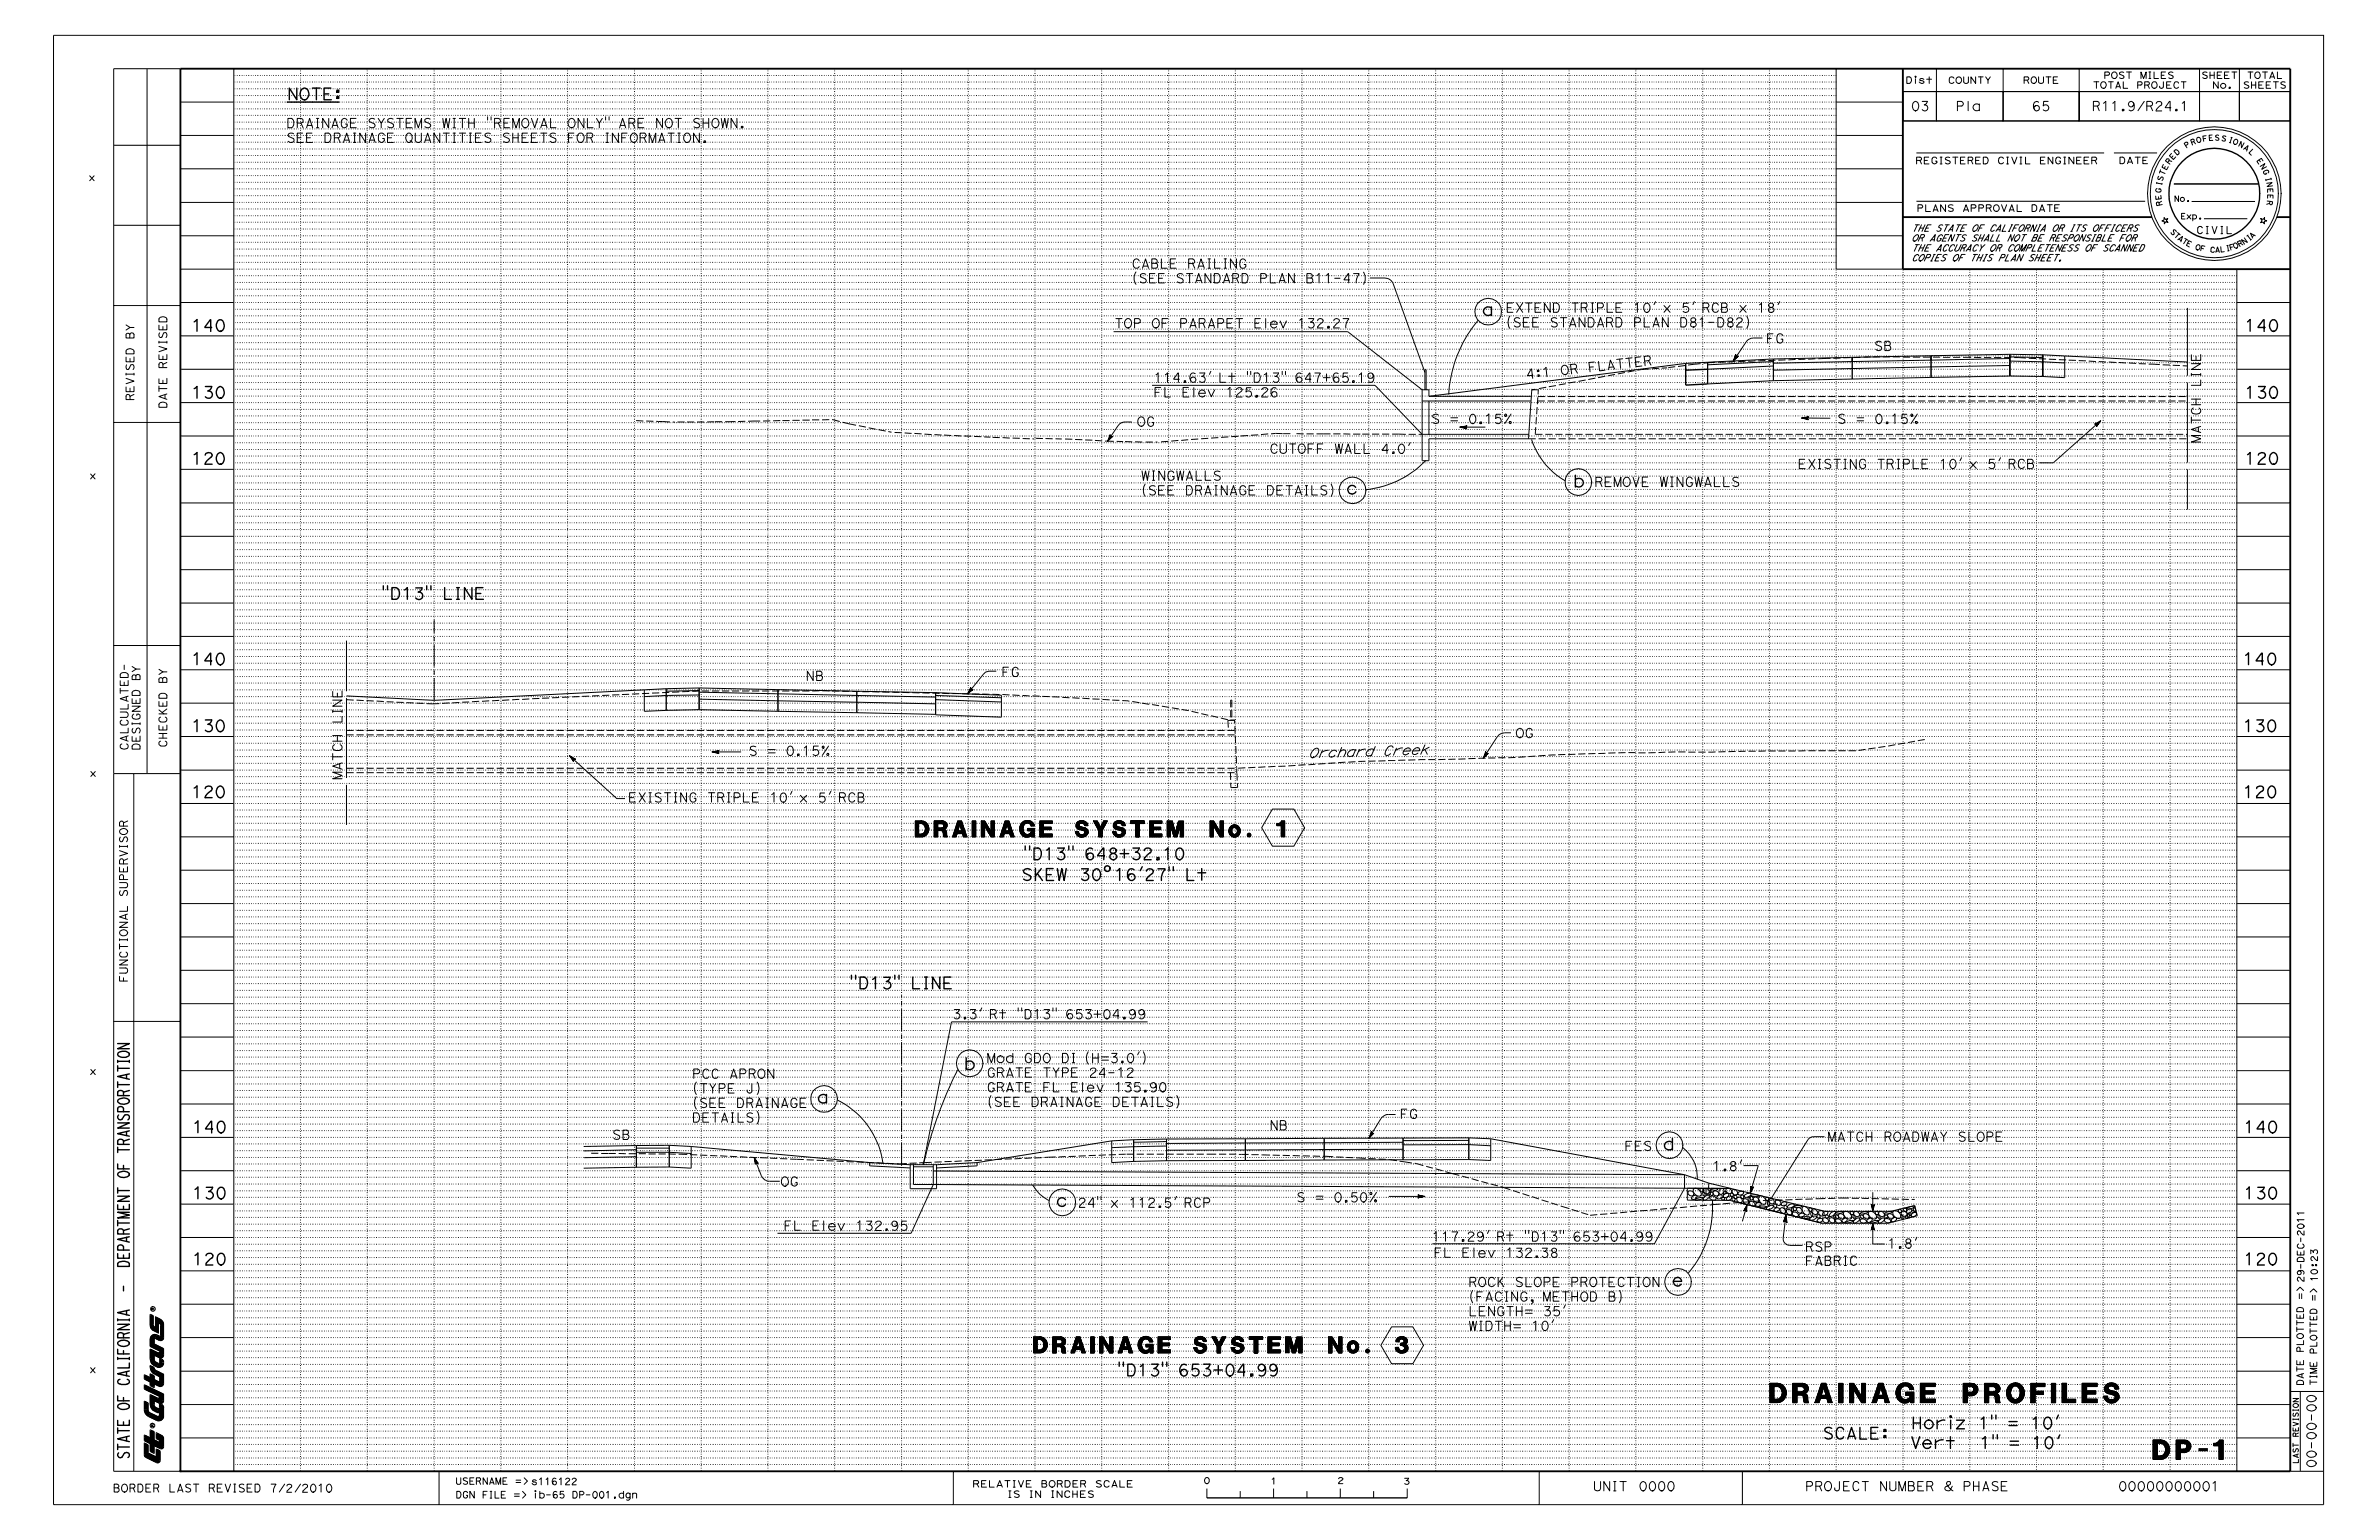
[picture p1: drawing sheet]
<svg xmlns="http://www.w3.org/2000/svg" width="432mm" height="279mm" viewBox="0 0 432 279" stroke-linecap="round" stroke-linejoin="round" font-family="sans-serif">
<defs><g id="words">
<g font-size="21.8">
<text x="237.4" y="137.5" transform="rotate(-2 237.4 137.5)">Oreek</text>
<text x="240" y="137.4" transform="rotate(-2 240 137.4)">rchard C</text>
</g>
<g font-size="3.1">
<text x="321.2" y="254.5">DRAINAGE PROFILES</text>
<text x="390.8" y="264.8">DP-1</text>
</g>
<g font-size="2.6">
<text x="166.1" y="151.9">DRAINAGE SYSTEM No.</text>
<text x="230.4" y="151.9">1</text>
<text x="187.6" y="245.5">DRAINAGE SYSTEM No.</text>
<text x="252.7" y="245.5">3</text>
</g>
<g font-size="1.9">
<text x="52.1" y="18.1">NOTE:</text>
<text x="34.7" y="72.2">130</text>
<text x="407.4" y="72.2">130</text>
<text x="34.7" y="84.3">120</text>
<text x="244.3" y="89.6">c</text>
<text x="285.6" y="88.4">b</text>
<text x="407.4" y="84.3">120</text>
<text x="34.7" y="132.8">130</text>
<text x="407" y="132.8">130</text>
<text x="34.7" y="144.8">120</text>
<text x="407" y="144.8">120</text>
<text x="185.7" y="156">&quot;D13&quot; 648+32.10</text>
<text x="185.3" y="159.7">SKEW 30^16’27&quot; Lt</text>
<text x="175" y="194.1">b</text>
<text x="301.8" y="208.6">d</text>
<text x="34.8" y="217.5">130</text>
<text x="191.7" y="218.9">c</text>
<text x="407.2" y="217.5">130</text>
<text x="34.8" y="229.5">120</text>
<text x="303.4" y="233.4">e</text>
<text x="407.2" y="229.5">120</text>
<text x="202.7" y="249.7">&quot;D13&quot; 653+04.99</text>
<text x="330.8" y="261.1">SCALE:</text>
<text x="346.6" y="262.8">Vert</text>
<text x="346.9" y="259.2">Horiz 1&quot; = 10’</text>
<text x="23.5" y="264.8" transform="rotate(-90 23.5 264.8)">STATE OF CALIFORNIA - DEPARTMENT OF TRANSPORTATION</text>
</g>
<g font-size="1.7">
<text x="277" y="68.8" transform="rotate(-6 277 68.8)">4 : 1</text>
<text x="281.6" y="68.3" transform="rotate(-6 281.6 68.3)">O R</text>
<text x="286.5" y="67.7" transform="rotate(-6 286.5 67.7)">F L A T T E R</text>
</g>
<g font-size="1.6">
<text x="230.4" y="205">NB</text>
<text x="331.7" y="207.1">MATCH ROADWAY SLOPE</text>
</g>
<g font-size="1.5">
<text x="52" y="23.2">DRAINAGE SYSTEMS WITH &quot;REMOVAL ONLY&quot; ARE NOT SHOWN.</text>
<text x="346.8" y="20.1">03</text>
<text x="354.9" y="20.1">Pla</text>
<text x="368.7" y="20.1">65</text>
<text x="379.7" y="20.1">R11.9/R24.1</text>
<text x="52" y="25.8">SEE DRAINAGE QUANTITIES SHEETS FOR INFORMATION.</text>
<text x="205.4" y="48.7">CABLE RAILING</text>
<text x="205.4" y="51.4">(SEE STANDARD PLAN B11-47)</text>
<text x="202.2" y="59.5">TOP OF PARAPET Elev 132.27</text>
<text x="273.2" y="56.7">EXTEND TRIPLE 10’ x 5’ RCB x 18’</text>
<text x="273.2" y="59.3">(SEE STANDARD PLAN D81-D82)</text>
<text x="320.5" y="62.3">FG</text>
<text x="340.1" y="63.6">SB</text>
<text x="209.4" y="69.4">114.63’ Lt &quot;D13&quot; 647+65.19</text>
<text x="206.3" y="77.4">OG</text>
<text x="209.4" y="72">FL Elev 125.26</text>
<text x="259.7" y="76.9">S = 0.15%</text>
<text x="333.4" y="76.9">S = 0.15%</text>
<text x="399.4" y="80.5" transform="rotate(-90 399.4 80.5)">MATCH LINE</text>
<text x="207" y="87.2">WINGWALLS</text>
<text x="207" y="89.8">(SEE DRAINAGE DETAILS)</text>
<text x="289.4" y="88.3">REMOVE WINGWALLS</text>
<text x="326.2" y="85">EXISTING TRIPLE 10’ x 5’ RCB</text>
<text x="146.2" y="123.5">NB</text>
<text x="181.7" y="122.8">FG</text>
<text x="135.8" y="137.1">S = 0.15%</text>
<text x="275" y="133.9">OG</text>
<text x="62" y="141.5" transform="rotate(-90 62 141.5)">MATCH LINE</text>
<text x="114" y="145.6">EXISTING TRIPLE 10’ x 5’ RCB</text>
<text x="172.8" y="184.8">3.3’ Rt &quot;D13&quot; 653+04.99</text>
<text x="125.6" y="195.7">PCC APRON</text>
<text x="179" y="192.8">Mod GDO DI (H=3.0’)</text>
<text x="179" y="195.5">GRATE TYPE 24-12</text>
<text x="125.6" y="198.3">(TYPE J)</text>
<text x="125.6" y="201">(SEE DRAINAGE</text>
<text x="125.6" y="203.6">DETAILS)</text>
<text x="179" y="198.1">GRATE FL Elev 135.90</text>
<text x="179" y="200.8">(SEE DRAINAGE DETAILS)</text>
<text x="254" y="203">FG</text>
<text x="111.1" y="206.7">SB</text>
<text x="294.8" y="208.8">FES</text>
<text x="141.6" y="215.2">OG</text>
<text x="195.6" y="219.1">24&quot; x 112.5’ RCP</text>
<text x="235.3" y="218.1">S = 0.50%</text>
<text x="142.2" y="223.2">FL Elev 132.95</text>
<text x="259.8" y="225.2">117.29’ Rt &quot;D13&quot; 653+04.99</text>
<text x="327.6" y="227.1">RSP</text>
<text x="260.2" y="228.2">FL Elev 132.38</text>
<text x="266.5" y="233.4">ROCK SLOPE PROTECTION</text>
<text x="327.6" y="229.6">FABRIC</text>
<text x="266.5" y="236.1">(FACING, METHOD B)</text>
<text x="266.5" y="238.7">LENGTH= 35’</text>
<text x="327.6" y="270.5">PROJECT NUMBER &amp; PHASE</text>
</g>
<text font-size="1.4" x="401" y="45.8" transform="rotate(3 401 45.8)">C</text>
<g font-size="1.3">
<text x="24.3" y="72.7" transform="rotate(-90 24.3 72.7)">REVISED BY</text>
<text x="30.3" y="74.1" transform="rotate(-90 30.3 74.1)">DATE REVISED</text>
<text x="23.2" y="136.2" transform="rotate(-90 23.2 136.2)">CALCULATED-</text>
<text x="25.4" y="136.2" transform="rotate(-90 25.4 136.2)">DESIGNED BY</text>
<text x="30.2" y="135.7" transform="rotate(-90 30.2 135.7)">CHECKED BY</text>
<text x="23.1" y="178.2" transform="rotate(-90 23.1 178.2)">FUNCTIONAL SUPERVISOR</text>
<text x="20.4" y="270.7">BORDER LAST REVISED 7/2/2010</text>
</g>
<text font-size="1.2" x="398.6" y="42.4">CIVIL</text>
<g font-size="1.1">
<text x="345.8" y="15.2">Dist</text>
<text x="353.5" y="15.2">COUNTY</text>
<text x="367.1" y="15.2">ROUTE</text>
<text x="379.8" y="16">TOTAL PROJECT</text>
<text x="381.8" y="14.3">POST MILES</text>
<text x="399.5" y="14.2">SHEET</text>
<text x="401.5" y="16">No.</text>
<text x="407.1" y="16.1">SHEETS</text>
<text x="347.6" y="29.7">REGISTERED CIVIL ENGINEER</text>
<text x="347.8" y="38.4">PLANS APPROVAL DATE</text>
<text x="346.9" y="42">THE STATE OF CALIFORNIA OR ITS OFFICERS</text>
<text x="346.9" y="43.8">OR AGENTS SHALL NOT BE RESPONSIBLE FOR</text>
<text x="346.9" y="45.6">THE ACCURACY OR COMPLETENESS OF SCANNED</text>
<text x="346.9" y="47.4">COPIES OF THIS PLAN SHEET.</text>
<text x="418.1" y="232.7" transform="rotate(-90 418.1 232.7)">29-DE</text>
<text x="420.6" y="232.6" transform="rotate(-90 420.6 232.6)">10:23</text>
<text x="82.7" y="269.3">USERNAME =&gt; s1161</text>
<text x="176.5" y="269.8">RELATIVE BORDER SCALE</text>
<text x="82.7" y="271.8">DGN FILE =&gt;</text>
<text x="96.5" y="271.8">ib-65 DP</text>
<text x="182.7" y="271.7">IS IN INCHES</text>
</g>
<g font-size="1">
<text x="397.7" y="26.4" transform="rotate(-18 397.7 26.4)">R</text>
<text x="404.3" y="25.8" transform="rotate(16 404.3 25.8)">I</text>
<text x="407.1" y="27" transform="rotate(30 407.1 27)">A</text>
<text x="242.7" y="269.2">2</text>
<text x="254.7" y="269.3">3</text>
</g>
<g font-size=".9">
<text x="393.7" y="29.9" transform="rotate(-52 393.7 29.9)">R</text>
<text x="394.4" y="29.1" transform="rotate(-47 394.4 29.1)">E</text>
<text x="396.8" y="26.9" transform="rotate(-32 396.8 26.9)">P</text>
<text x="398.7" y="26" transform="rotate(-15 398.7 26)">O</text>
<text x="399.8" y="25.7" transform="rotate(-10 399.8 25.7)">F</text>
<text x="403.1" y="25.5" transform="rotate(13 403.1 25.5)">S</text>
<text x="408" y="27.6" transform="rotate(43 408 27.6)">L</text>
<text x="409.5" y="29.2" transform="rotate(54 409.5 29.2)">E</text>
<text x="392.2" y="35.1" transform="rotate(-87 392.2 35.1)">G</text>
<text x="392.3" y="33.9" transform="rotate(-79 392.3 33.9)">I</text>
<text x="392.5" y="33" transform="rotate(-74 392.5 33)">S</text>
<text x="392.7" y="31.9" transform="rotate(-69 392.7 31.9)">T</text>
<text x="410.7" y="31" transform="rotate(65 410.7 31)">G</text>
<text x="411.1" y="32.2" transform="rotate(74 411.1 32.2)">I</text>
<text x="411.5" y="34.1" transform="rotate(87 411.5 34.1)">E</text>
<text x="411.6" y="35.2" transform="rotate(90 411.6 35.2)">E</text>
<text x="392.3" y="36.3" transform="rotate(-96 392.3 36.3)">E</text>
<text x="392.5" y="37.3" transform="rotate(-103 392.5 37.3)">R</text>
<text x="394.6" y="36.6">No.</text>
<text x="395.8" y="39.8">Exp.</text>
<text x="411.5" y="36.3" transform="rotate(96 411.5 36.3)">R</text>
<text x="393.8" y="42.1" transform="rotate(45 393.8 42.1)">S</text>
<text x="394.4" y="42.8" transform="rotate(39 394.4 42.8)">T</text>
<text x="395.9" y="44" transform="rotate(32 395.9 44)">T</text>
<text x="402" y="45.8">A</text>
<text x="406.4" y="44.9" transform="rotate(-29 406.4 44.9)">R</text>
<text x="408.7" y="43.4" transform="rotate(-43 408.7 43.4)">A</text>
<text x="417.1" y="265.6" transform="rotate(-90 417.1 265.6)">LAST REVISION</text>
</g>
<g font-size=".8">
<text x="395.1" y="28.3" transform="rotate(-43 395.1 28.3)">D</text>
<text x="393.2" y="31" transform="rotate(-65 393.2 31)">E</text>
<text x="395.2" y="43.4" transform="rotate(39 395.2 43.4)">A</text>
<text x="396.7" y="44.5" transform="rotate(27 396.7 44.5)">E</text>
<text x="399.3" y="45.5" transform="rotate(13 399.3 45.5)">F</text>
<text x="404.7" y="45.4" transform="rotate(-16 404.7 45.4)">F</text>
<text x="405.5" y="45.2" transform="rotate(-27 405.5 45.2)">O</text>
<text x="408.1" y="43.8" transform="rotate(-39 408.1 43.8)">I</text>
</g>
<text font-size=".7" x="404" y="45.6" transform="rotate(-12 404 45.6)">I</text>
<g font-size=".4">
<text x="28" y="237.7" transform="rotate(-90 28 237.7)">R</text>
<text x="27.9" y="258.9" transform="rotate(-90 27.9 258.9)">R</text>
</g>
</g></defs>
<g fill="none" stroke="#000" stroke-width=".18">
<path d="M9.7 6.4h412v266.6h-412zM26.7 12.5v127.9M32.7 12.5h-12.1v254.4h12.1M32.7 18.5h9.7M42.4 12.5v254.4M333.3 12.5v36.3h12.1M333.3 18.5h12.1M345.4 16.6h6.1v5.3h-6.1zM345.4 16.6h70.3M346.1 13.9h.4a.51 .51 0 0 1 .4 .8l-.3 .4h-.5zM347.7 14l.1-.1-.2-.1v.2h.1M348.9 18.4h.9l-.2 .4-.3 .2"/>
<path d="M350.2 13.9v1.2M351.5 16.6h12.1v5.3h-12.1zM351.5 12.5v9.4M353.8 14.2a.44 .44 0 0 1 .4-.3 .44 .44 0 0 1 .4 .3M355.5 15.1a.58 .58 0 0 0 .5-.6 .58 .58 0 0 0-.7-.5 .61 .61 0 0 0-.3 .7 .61 .61 0 0 0 .6 .4M356 19.2a.42 .42 0 0 0 .4-.4 .42 .42 0 0 0-.4-.4h-.7v1.7M356.4 13.9v.9M357.2 18.4v1.7M357.3 13.9v.9M358.6 13.9v1.2l-.9-1.2v1.2M359.1 13.9h.8M359.5 13.9v1.2"/>
<path d="M360.4 13.9l.4 .6 .5-.6M363.6 12.5v9.4M363.6 16.6h13.8v5.3h-13.8zM367.9 14.5a.3 .3 0 0 0 .3-.3 .3 .3 0 0 0-.3-.3h-.5v1.2M369.1 15.1a.58 .58 0 0 0 .5-.7 .58 .58 0 0 0-.7-.4l-.1 .1a.61 .61 0 0 0-.1 .7 .61 .61 0 0 0 .5 .3M370 18.6l-.3-.2a.65 .65 0 0 0-.6 .5v.6M370 13.9v.9M370.9 13.9v.9M371.4 13.9h.9M371.8 18.4h-.9v.8M371.8 13.9v1.2M373.4 13.9h-.7v1.2h.8"/>
<path d="M377.4 12.5v9.4M377.4 16.6h21.8v5.3h-21.8zM380 14.8h.9M380.5 14.8v1.2M380.7 19.2l.3-.3-.1-.4-.2-.1h-.7v1.7M381.8 18.7l.4-.3v1.7M381.8 16l.3-.1 .2-.4a.58 .58 0 0 0-.4-.7 .59 .59 0 0 0-.6 .6 .59 .59 0 0 0 .6 .6M382.6 13.7l.3-.3-.1-.3h-.8v1.1M382.7 14.8h.9M383.1 14.8v1.2M383.5 18.7l.4-.3v1.7M383.8 14.2a.58 .58 0 0 0 .4-.6 .58 .58 0 0 0-.6-.5 .62 .62 0 0 0-.3 .7 .62 .62 0 0 0 .6 .4"/>
<path d="M384 16l.5-1.2 .4 1.2M385.4 14.8v1.2h.8M385.5 13.1a.47 .47 0 0 0-.8 .3l.1 .1M386 13.1h.9M386.4 13.1v1.1M387.1 19.2l-.3 .2-.4-.2-.1-.3 .2-.4 .4-.1 .3 .3 .1 .3-.2 .3M388.5 15.4a.3 .3 0 0 0 .3-.3 .3 .3 0 0 0-.3-.3h-.5v1.2M388.6 14.2v-1.1l.5 1.1 .4-1.1v1.1M389.2 18.4l-1.2 1.7M389.8 15.4l.3-.2-.1-.3-.7-.1v1.2M390 13.1h.4M390.2 13.1v1.1"/>
<path d="M390.3 19.2l.4-.2-.1-.5-.3-.1h-.6v1.7M391 13.1v1.1h.8M391 16l.4-.2a.71 .71 0 0 0-.2-1 .59 .59 0 0 0-.7 .6 .59 .59 0 0 0 .6 .6M391.4 18.8a.53 .53 0 0 1 .5-.4 .53 .53 0 0 1 .5 .4M392.7 14.8v1M393 13.1h-.7v1.1h.8M394 19.5h-1l.8-1.1h.1v1.7M394 14.8h-.7v1.2h.8M394.4 13.1a.48 .48 0 0 0-.8 .3l.1 .1M394.7 15.1l.2-.3h.3l.2 .3M395.9 14.8h.9M396.1 18.7l.4-.3v1.7"/>
<path d="M396.3 14.8v1.2M399.2 16.6h7.3v5.3h-7.3zM399.2 12.5v9.4M400.6 13.1a.47 .47 0 0 0-.8 .3l.1 .1M401.1 13.1v1.1M401.9 13.1v1.1M402.6 14.8v1.2l-.8-1.2v1.2M403.2 13.1h-.8v1.1h.9M404.6 13.1h-.8v1.1h.8M405.1 13.1h.9M405.5 13.1v1.1M406.5 16.6h9.2v5.3h-9.2z"/>
<path d="M406.5 12.5v9.4M408 13.1h.9M408.1 14.9a.47 .47 0 0 0-.7 .3l.1 .1M408.5 13.1v1.1M408.7 14.8v1.2M409.4 14.8v1.2M409.8 14.2h.1a.58 .58 0 0 0 .3-.7l-.1-.4a.58 .58 0 0 0-.8 .5 .58 .58 0 0 0 .6 .6M410.7 13.1h.8M410.8 14.8h-.8v1.2h.8M411.1 13.1v1.1M412 14.2l.4-1.1 .5 1.1M412.1 14.8h-.8v1.2h.8"/>
<path d="M412.1 13.9h.6M412.6 14.8h.9M413.1 14.8v1.2M413.4 13.1v1.1h.7M414.8 14.9a.47 .47 0 0 0-.8 .3l.1 .1M16.3 31.9l.8 .9M17.1 31.9l-.8 .9M20.6 26.4h12.1M32.7 24.6h9.7M32.7 30.6h9.7M32.7 36.7h9.7M52.3 21.5h.7a1.09 1.09 0 0 1 .2 1.4l-.3 .3h-.6z"/>
<path d="M53.3 24.3a.57 .57 0 0 0-1 .3l.1 .2M54.6 22.3l.3-.1v-.6l-.9-.1v1.7M54.9 24.2h-.9v1.6h1M55.6 23.2l.6-1.7 .5 1.7M56.6 24.2h-1v1.6h1.1M57.4 21.5h.4M57.6 21.5v1.7M59 24.2h.7a1.02 1.02 0 0 1-.2 1.6h-.5zM59.7 21.5v1.7l-1.1-1.7v1.7M60.3 23.2l.5-1.7 .6 1.7M61.4 25a.42 .42 0 0 0 .4-.4 .42 .42 0 0 0-.4-.4h-.7v1.6M62 21.8l.5-.3 .3 .1 .2 .2"/>
<path d="M62.3 25.8l.6-1.6 .6 1.6M64.2 24.2h.4M64.4 24.2v1.6M64.6 21.5h-1v1.7h1.1M66.4 24.2v1.6l-1.1-1.6v1.6M67 25.8l.5-1.6 .6 1.6M68 21.6a.54 .54 0 0 0-.6-.1 .54 .54 0 0 0-.3 .6h.1M68.6 21.5l.6 .8 .5-.8M68.7 24.5l.4-.3h.3l.3 .3M71.4 21.6l-.6-.1-.4 .2v.3l.1 .1M71.4 24.2h-1.1v1.6h1.1M72 21.5h1.2"/>
<path d="M72.6 21.5v1.7M74.2 25.8a.88 .88 0 0 0 .6-1.1 .56 .56 0 0 0-.4-.5 .56 .56 0 0 0-.6 .2 .92 .92 0 0 0 .5 1.4M74.7 21.5h-1v1.7h1.1M75.3 23.2v-1.7l.6 1.7 .6-1.7v1.7M75.4 24.2v1.2M76.5 24.2v1.2M77.1 25.8l.5-1.6 .6 1.6M78.1 21.6l-.6-.1-.3 .2-.1 .3 .1 .1M79.8 24.2v1.6l-1-1.6v1.6M80.4 21.5l.2 1.7 .4-1.7 .3 1.7 .3-1.7M80.5 24.2h1.1M81 24.2v1.6"/>
<path d="M82.2 21.5h.5M82.2 24.2h.5M82.4 21.5v1.7M82.4 24.2v1.6M83.4 21.5h1.1M83.4 24.2h1.1M83.9 21.5v1.7M83.9 24.2v1.6M85.1 21.5v1.7M85.2 24.2h.4M85.4 24.2v1.6M86.1 21.5v1.7"/>
<path d="M87.3 24.2h-1v1.6h1.1M88.5 21.2v.6M89 24.3l-.5-.1-.4 .1-.1 .4 .2 .1M89.1 21.2v.6M90.4 22.3a.42 .42 0 0 0 .4-.4 .42 .42 0 0 0-.4-.4h-.6v1.7M92.4 24.3a.56 .56 0 0 0-.6-.2 .56 .56 0 0 0-.4 .6l.1 .1M92.4 21.5h-.9v1.7h1M93.1 23.2v-1.7l.6 1.7 .6-1.7v1.7M93.1 24.2v1.6M94 24.2v1.6M95.3 23.2a.86 .86 0 0 0 .7-.9 .86 .86 0 0 0-.7-.8 .88 .88 0 0 0-.6 .9 .88 .88 0 0 0 .7 .8M95.7 24.2h-.9v1.6h1"/>
<path d="M96.5 21.5l.5 1.7 .6-1.7M97.4 24.2h-.9v1.6h1M98.1 23.2l.6-1.7 .6 1.7M98.1 24.2h1.2M98.7 24.2v1.6M99.9 21.5v1.7h1M100.8 24.3l-.5-.1-.4 .1-.1 .4 .2 .1M103.7 23.2a.86 .86 0 0 0 .7-.9 .86 .86 0 0 0-.7-.8 .87 .87 0 0 0-.6 .9 .87 .87 0 0 0 .7 .8M104.2 24.2h-1v1.6M105.4 25.8a.86 .86 0 0 0 .6-.9 .86 .86 0 0 0-.8-.7 .91 .91 0 0 0-.4 .9 .91 .91 0 0 0 .7 .7M106 21.5v1.7l-1.1-1.7v1.7M106.6 21.5v1.7h1"/>
<path d="M107.2 25a.42 .42 0 0 0 .4-.4 .42 .42 0 0 0-.4-.4h-.7v1.6M108.3 21.5l.5 .8 .5-.8M109.9 21.2v.6M110 24.2h.4M110.2 24.2v1.6M110.6 21.2v.6M112.2 24.2v1.6l-1.1-1.6v1.6M112.5 23.2l.5-1.7 .6 1.7M113.8 24.2h-1v1.6M114.8 22.3l.4-.2-.1-.5-.3-.1h-.6v1.7M115 25.8a.86 .86 0 0 0 .7-.9 .86 .86 0 0 0-.8-.7 .89 .89 0 0 0-.5 .9 .89 .89 0 0 0 .7 .7M116.8 21.5h-1v1.7h1.1"/>
<path d="M116.9 25l.4-.4-.1-.3-.2-.1h-.8v1.6M117.8 25.8v-1.6l.6 1.6 .6-1.6v1.6M119.6 25.8l.5-1.6 .6 1.6M120.2 21.5v1.7l-1-1.7v1.7M121.3 24.2h1.1M121.4 23.2a.86 .86 0 0 0 .7-.9 .86 .86 0 0 0-.8-.8 .87 .87 0 0 0-.6 .9 .87 .87 0 0 0 .8 .8M121.8 24.2v1.6M122.5 21.5h1.2M123 24.2h.5M123.1 21.5v1.7M123.3 24.2v1.6M124.7 25.8a.86 .86 0 0 0 .7-.9 .86 .86 0 0 0-.8-.7 .9 .9 0 0 0-.5 .9 .9 .9 0 0 0 .7 .7"/>
<path d="M126.9 21.6a.54 .54 0 0 0-.6-.1 .54 .54 0 0 0-.3 .6h.1M126.9 24.2v1.6l-1-1.6v1.6M127.6 21.5v1.7M128.6 21.5v1.7M129.9 23.2l.3-.2a1.01 1.01 0 0 0 0-1.4 .83 .83 0 0 0-1 .6 .83 .83 0 0 0 .5 1h.2M130.9 21.5l.3 1.7 .4-1.7 .3 1.7 .3-1.7M133.8 21.5v1.7l-1.1-1.7v1.7M333.3 24.6h12.1M333.3 30.6h12.1M333.3 36.7h12.1M345.4 21.9h70.3M347.7 20.1a.88 .88 0 0 1-.6-.9 .88 .88 0 0 1 .6-.8 .96 .96 0 0 1 .6 .9 .96 .96 0 0 1-.6 .8"/>
<path d="M347.8 36.5h41.6M347.8 27.7h34.1M348.5 29.1l.3-.2-.1-.3-.8-.1v1.2M348.7 37.7a.3 .3 0 0 0 .3-.3 .3 .3 0 0 0-.3-.3h-.6v1.3M349.5 37.1v1.3h.9M350.1 28.5h-.8v1.2h.8M350.7 28.8l.3-.3h.3l.2 .3M350.9 38.4l.4-1.3 .5 1.3M352.1 28.5h.4M352.3 28.5v1.2M353.1 37.1v1.3l-.9-1.3v1.3M353.9 28.6a.48 .48 0 0 0-.8 .2l.1 .2"/>
<path d="M354.4 28.5h1M354.5 37.2a.51 .51 0 0 0-.9 .2l.2 .2M354.9 28.5v1.2M356.4 38.4l.4-1.3 .5 1.3M356.6 28.5h-.8v1.2h.9M357.8 29.1a.3 .3 0 0 0 .3-.3 .3 .3 0 0 0-.3-.3h-.6v1.2M358.3 37.7a.3 .3 0 0 0 .3-.3 .3 .3 0 0 0-.3-.3h-.5v1.3M359.4 28.5h-.8v1.2h.9M359.7 37.7a.3 .3 0 0 0 .3-.3 .3 .3 0 0 0-.3-.3h-.5v1.3M360 28.5h.4a.55 .55 0 0 1 .4 .8l-.2 .4h-.6zM361.1 37.7a.32 .32 0 0 0 .2-.5l-.8-.1v1.3M362.4 38.3v.1a.62 .62 0 0 1-.6-.7 .62 .62 0 0 1 .6-.6 .62 .62 0 0 1 .5 .7 .62 .62 0 0 1-.5 .6"/>
<path d="M362.8 28.8l.3-.3h.3l.2 .3M363.3 37.1l.4 1.3 .5-1.3M364.2 28.5h.4M364.4 28.5v1.2M364.7 38.4l.4-1.3 .5 1.3M365.1 28.5l.5 1.2 .5-1.2M366.1 37.1v1.3h.8M366.6 28.5h.4M366.8 28.5v1.2M367.6 28.5v1.2h.8M368.8 37.1l.7 .2 .2 .7-.2 .3-.7 .1zM370.2 38.4l.4-1.3 .5 1.3"/>
<path d="M371.2 28.5h-.8v1.2h.8M371.6 37.1h.9M372 37.1v1.3M372.6 28.5v1.2l-.8-1.2v1.2M373.2 28.8l.2-.3h.3l.3 .3M373.8 37.1h-.9v1.3h.9M374.6 28.5h.3M374.8 28.5v1.2M376.4 28.5v1.2l-.9-1.2v1.2M377.7 28.5h-.8v1.2h.9M379.1 28.5h-.8v1.2h.9M380.3 29.1l.3-.2-.1-.3-.8-.1v1.2"/>
<path d="M383.7 27.7h7.8M384.8 28.5l.7 .1a.75 .75 0 0 1-.1 1.1h-.6zM386.1 29.7l.5-1.2 .5 1.2M386.3 29.4h.6M387.5 28.5h1M388 28.5v1.2M388.9 29.1h.6M389.7 28.5h-.8v1.2h.9M391.4 33.2l1 .2M391.5 33.1l-.1 .2M391.5 34.2l-.2 .2 .1 .4M391.9 36.8a.24 .24 0 0 0-.3-.2 .24 .24 0 0 0-.2 .3l.1 .4 1-.2"/>
<path d="M392.2 35.5l.1 .5-1 .2v-.6M394.6 33.4h15.3M395.4 35.5v1.1l-.6-1.1v1.1M396.6 38.7h-.6v1h.6M397.8 36.6h11.5M400 39.7h7.9M400.4 24.6l-.6 .1 .2 .9M401.4 25h-.4M401.5 24.5h-.5v1h.6M402.7 24.6l-.3-.1-.2 .1-.1 .2 .6 .4v.2l-.3 .1-.3-.2M405.6 26.2a.48 .48 0 0 0 .5-.4 .48 .48 0 0 0-.3-.5 .52 .52 0 0 0-.4 .4 .52 .52 0 0 0 .3 .5M407.3 25.9l-.5 .9v-1.1l-.5 .8"/>
<path d="M410.2 30.2l.9-.5-.6 1 .9-.5M411.4 33.3l1-.2-.9 .7 1-.1M411.5 36.5l1 .1-.1 .4-.1 .1h-.2l-.2-.2M411.6 36v-.6h1v.6M412.2 32.3l.1 .2M412.2 32.4l-.9 .3M412.6 34.8l-.1-.5h-.9v.6M413.5 35.1a11.6 11.6 0 0 1-16.5 10.5 11.6 11.6 0 0 1-2.6-19.4 11.6 11.6 0 0 1 18.8 6l.2 1.4 .1 1.6M414 35.1a12.1 12.1 0 0 1-17.1 11.1 12.1 12.1 0 0 1-2.8-20.2 12.1 12.1 0 0 1 19.5 6l.4 3.2M20.6 40.9h12.1M20.6 55.4h12.1M22.9 58.9l.7 .5-.7 .5"/>
<path d="M28.9 57.8a.77 .77 0 0 1 .7-.4 .77 .77 0 0 1 .7 .5v.5h-1.4zM30.3 58.9v.9h-1.4v-.8M32.7 42.8h9.7M32.7 54.9h9.7M32.7 48.8h9.7M202.5 57.8h1.1M203.1 57.8v1.7M204.7 59.5a.86 .86 0 0 0 .7-.9 .86 .86 0 0 0-.8-.8 .91 .91 0 0 0-.5 .9 .91 .91 0 0 0 .7 .8M205.8 47.3l.2-.2 .2-.1 .4 .1 .2 .2M206.2 49.3l-.4 .9 .1 .7 .3 .7M206.6 58.7l.3-.2a.45 .45 0 0 0-.3-.7h-.7v1.7M207.4 48.7l.5-1.7 .6 1.7"/>
<path d="M208 49.8l-.6-.2-.4 .2v.3l.1 .2M209.6 49.6h-1v1.7h1.1M209.8 59.5a.86 .86 0 0 0 .6-.9 .86 .86 0 0 0-.8-.8 .91 .91 0 0 0-.5 .9 .91 .91 0 0 0 .8 .8M209.8 47.8l.2-.3a.45 .45 0 0 0-.3-.5h-.6v1.7h.7M210.8 47v1.7h1M211.3 49.6h-1v1.7h1M211.9 57.8h-1v1.7M213.4 47h-1v1.7h1.1M214.7 49.8a.54 .54 0 0 0-.7-.2 .54 .54 0 0 0-.2 .6v.1M215 58.7l.3-.2a.43 .43 0 0 0 .1-.4 .43 .43 0 0 0-.4-.3h-.7v1.7M215.4 49.6h1.1M215.9 49.6v1.7"/>
<path d="M216 59.5l.6-1.7 .5 1.7M216.5 47.8l.4-.4-.2-.3-.2-.1h-.7v1.7M217 51.3l.6-1.7 .6 1.7M217.4 48.7l.6-1.7 .6 1.7M218.4 58.7l.2-.2a.43 .43 0 0 0 .1-.4 .43 .43 0 0 0-.3-.3h-.7v1.7M219.3 47h.4M219.4 59.5l.5-1.7 .6 1.7M219.5 47v1.7M219.8 49.6v1.7l-1.1-1.7v1.7M220.4 49.6h.6a.94 .94 0 0 1 .5 .9 .94 .94 0 0 1-.6 .8h-.5zM220.5 47v1.7h1M221.7 58.7a.42 .42 0 0 0 .4-.5 .42 .42 0 0 0-.4-.4h-.7v1.7"/>
<path d="M222.1 51.3l.6-1.7 .5 1.7M222.2 47h.4M222.4 47v1.7M223.7 57.8h-1v1.7h1.1M224.4 57.8h1.1M224.4 50.5l.3-.1a.45 .45 0 0 0-.3-.8h-.6v1.7M224.4 47v1.7l-1.1-1.7v1.7M224.9 57.8v1.7M225.1 47.3v-.1a.5 .5 0 0 1 .6-.2 .5 .5 0 0 1 .4 .3M225.4 49.6h.6a.92 .92 0 0 1 .6 .9 .92 .92 0 0 1-.6 .8h-.6zM228.7 57.8h-.9v1.7h1M229.5 50.5a.42 .42 0 0 0 .4-.4 .42 .42 0 0 0-.4-.5h-.7v1.7"/>
<path d="M229.7 57.8v1.7M230.6 49.6v1.7h.9M232.2 51.3l.5-1.7 .6 1.7M234.9 49.6v1.7l-1-1.7v1.7M235.9 58.1l.4-.3v1.7M237.5 57.8h.9l-.3 .5-.3 .1M238 50.4a.44 .44 0 0 0 .1-.6l-.9-.2v1.7h.7M239 50l.4-.4v1.7M240.1 58.1a.52 .52 0 0 0-.4-.3 .52 .52 0 0 0-.5 .3v.1M240.7 50l.4-.4v1.7M243.1 58.1a.62 .62 0 0 0-1-.1v.2M243.8 57.8h1l-.5 1v.7"/>
<path d="M244.9 50.8h-1l.8-1.2 .1 1.7M245.7 49.6l1 .1a2.62 2.62 0 0 0-.6 1.6M247.5 49.4l.3 .6a2.06 2.06 0 0 1-.3 1.6M248.6 50.4l3.3 .1 .6 .4 .3 .4 5.8 16.3M268.3 58.1a22.6 22.6 0 0 0-5.3 13.5M272.5 56.5a2.42 2.42 0 0 1-2.9 2.4 2.42 2.42 0 0 1-1.7-3.3 2.42 2.42 0 0 1 3.6-1l.6 .5 .3 .7 .1 .7M274 57.3a2.03 2.03 0 0 0 0 2.3M274.6 55h-1v1.7h1M275.3 55l1.1 1.7M275.8 57.8l-.2-.2a.54 .54 0 0 0-.8 .5l.2 .2M276.4 55l-1.1 1.7M276.9 55h1.2"/>
<path d="M277.5 57.6h-1v1.7h1.1M277.5 55v1.7M279.2 57.6h-1v1.7h1.1M279.6 55h-1v1.7h1.1M281.4 55v1.7l-1.1-1.7v1.7M282 55h.5a.93 .93 0 0 1 .6 .8 .93 .93 0 0 1-.6 .9h-.5zM282.6 57.8l-.6-.2-.4 .2v.3l.1 .2M283.2 57.6h1.2M283.8 57.6v1.7M284.9 59.3l.6-1.7 .5 1.7M285.3 55h1.1M285.9 55v1.7"/>
<path d="M287.7 57.6v1.7l-1.1-1.7v1.7M287.7 55.8h.2a.48 .48 0 0 0 .1-.7l-.3-.1h-.7v1.7M288.3 57.6h.5a.95 .95 0 0 1 .5 .9 .95 .95 0 0 1-.5 .8h-.5zM288.8 55h.4M289 55v1.7M290 59.3l.5-1.7 .6 1.7M290.6 55.9a.45 .45 0 0 0 .4-.5 .45 .45 0 0 0-.4-.4h-.6v1.7M291.7 55v1.7h1M292.3 58.5l.3-.1 .1-.3-.1-.3-.3-.2h-.7v1.7M293.3 57.6h.7a1.04 1.04 0 0 1 .2 1.4l-.3 .3h-.6zM294.3 55h-1v1.7h1.1M296.8 55.3l.4-.3v1.7"/>
<path d="M297.4 58.5a.42 .42 0 0 0 .4-.4 .42 .42 0 0 0-.4-.5h-.7v1.7M298.4 57.6v1.7h1M299 56.7h-.1a.86 .86 0 0 1-.6-.9 .86 .86 0 0 1 .8-.8 .96 .96 0 0 1-.2 1.7M300 59.3l.6-1.7 .5 1.7M300.5 54.7l-.3 .6M302.8 57.6v1.7l-1.1-1.7v1.7M305.1 57.6h.7a1.04 1.04 0 0 1 .2 1.4l-.3 .3h-.6zM306.4 55h-.8l-.1 .8M307.5 54.7l-.2 .6M307.7 57.9v.4l-.3 .1-.5-.2a.47 .47 0 0 1 .2-.5 .47 .47 0 0 1 .6 .1l.1 .2M308.6 57.9l.4-.3v1.7M309.8 55.8l.4-.3-.1-.4-.3-.1h-.7v1.7"/>
<path d="M310.9 55.4v-.2a.54 .54 0 0 1 .5-.2 .54 .54 0 0 1 .5 .4M311.8 57.6h.6a.95 .95 0 0 1 .5 .9 .95 .95 0 0 1-.5 .8h-.6zM313.2 55.8l.3-.3v-.3l-.4-.2h-.6v1.7h.7M314.5 57.9l-.1 .4-.3 .1-.5-.2a.47 .47 0 0 1 .3-.5 .47 .47 0 0 1 .5 .1l.1 .2M316.2 58a.51 .51 0 0 0-.5-.4 .51 .51 0 0 0-.5 .4M317.1 57.3a2.16 2.16 0 0 1 0 2.3M319.3 55.3l.4-.3v1.7M321.9 55.3a.42 .42 0 0 1-.5 .5 .42 .42 0 0 1-.3-.7 .42 .42 0 0 1 .7 .1l.1 .2M323 54.7l-.3 .6M333.3 42.8h12.1M347.5 43.8a.81 .81 0 0 0 .6-1.2 .83 .83 0 0 0-.8 1.2h.2M347.6 46.4l.1-.1a.31 .31 0 0 1 .3-.1 .31 .31 0 0 1 .3 .2"/>
<path d="M347.7 40.8h.7M347.7 44.4h.7M348 40.8l-.5 1.2M348 44.4l-.5 1.2M348.5 47.3a.78 .78 0 0 0 .7-1.1 .9 .9 0 0 0-.8 1.1h.2M348.8 40.8l-.6 1.2M348.8 44.4l-.6 1.2M348.9 43.2l.2-.1 .2-.3-.1-.2h-.5l-.5 1.2M349.4 40.8l-.6 1.2M349.4 44.4l-.6 1.2M350 46.8a.36 .36 0 0 0 .3-.2 .36 .36 0 0 0 0-.4h-.5l-.5 1.1M350.3 43.8l1-1.2-.3 1.2"/>
<path d="M350.5 40.8h-.6l-.6 1.2h.7M350.5 44.4h-.6l-.6 1.2h.7M351 46.2h.3M351.1 46.2l-.6 1.1M351.5 45.6l.9-1.2-.2 1.2M351.9 42.8l.4-.2 .3 .2M352.4 46.2h-.7l-.5 1.1h.7M352.6 40.9a.44 .44 0 0 0-.4-.1 .44 .44 0 0 0-.3 .4M353 44.6l.3-.2h.3l.1 .2M353.1 40.8h.7M353.4 46.2a.43 .43 0 0 0-.5 0 .43 .43 0 0 0-.2 .4M353.5 40.8l-.6 1.2"/>
<path d="M353.6 42l.9-1.2-.1 1.2M353.7 42.6h-.6l-.6 1.2h.7M354.1 44.6l.3-.2h.2l.1 .2M354.7 47.3a.9 .9 0 0 0 .7-1.1h-.1a.86 .86 0 0 0-.7 1.1h.2M354.8 42.6l-.5 1.2-.2-1.2-.5 1.2M355.2 40.8h.8M355.2 42.6h.8M355.2 44.4l-.4 .9M355.6 42.6l-.6 1.2M355.6 40.8l-.5 1.2M356 44.4l-.5 .9M356.5 45l.4-.3v-.3h-.6l-.5 1.2"/>
<path d="M356.7 46.2h-.7l-.5 1.1M356.8 45.6l1-1.2-.2 1.2M356.9 42.7l-.4-.1-.3 .3v.1M357 40.8h-.7l-.5 1.2h.7M358.2 46.2h.7M358.3 42a.84 .84 0 0 0 .6-1.2 .84 .84 0 0 0-.7 1.2h.2M358.4 44.6l.4-.2h.2l.1 .2M358.5 46.2l-.5 1.1M359.1 42.7l-.5-.1-.3 .3 .1 .1M359.3 46.2l-.5 1.1M359.6 44.4v.6l.7-.6M359.6 42.6l-.6 1.2"/>
<path d="M359.9 46.2l-.5 1.1M360.1 43.8l.9-1.2-.2 1.2M360.2 40.8h-.6l-.6 1.2M360.2 42.6l-.6 1.2M360.4 46.2h.3M360.6 46.2l-.6 1.1M361.5 45.6a.85 .85 0 0 0 .7-1.2 .86 .86 0 0 0-.8 1.1l.2 .1M361.7 41l.3-.2h.2l.1 .2M361.8 42.6l-.6 1.2h.7M361.8 46.2a.45 .45 0 0 0-.5 0 .45 .45 0 0 0-.2 .4M362.3 42l.9-1.2-.2 1.2M362.9 42.6l-.6 1.2h.6"/>
<path d="M363 45l.3-.2a.22 .22 0 0 0 .1-.2 .22 .22 0 0 0-.2-.2h-.4l-.5 1.2M363.5 46.8a.37 .37 0 0 0 .4-.6h-.5l-.6 1.1M363.9 40.8l-.5 1.2h.6M364.5 46.2l-.6 1.1h.7M364.9 44.6l.3-.2h.2l.2 .2M365 47.3l.9-1.1-.2 1.1M365.1 40.8h.2M365.2 40.8l-.6 1.2M365.7 42.6l-.6 1.2-.1-1.2-.6 1.2M365.8 43.8a1.03 1.03 0 0 0 .8-1l-.1-.2a.9 .9 0 0 0-.8 1.1l.2 .1M365.8 45.6a.85 .85 0 0 0 .7-1.2 .91 .91 0 0 0-.8 1.1l.2 .1M366.4 40.8h-.6l-.6 1.2"/>
<path d="M366.5 45.6l.6-1.2-.2 1.2 1-1.2-.6 1.2M366.7 42a.93 .93 0 0 0 .6-1.2 .84 .84 0 0 0-.7 1.2h.2M367.1 42.6h.8M367.3 46.2l-.5 1.1-.2-1.1-.6 1.1M367.5 42.6l-.5 1.2M368.1 41.4l.3-.2v-.4h-.5l-.5 1.2M368.4 45a.48 .48 0 0 0 .3-.6h-.5l-.5 1.2M369.3 44.4l-.5 1.2h.6M369.4 46.2a.42 .42 0 0 0-.5 0 .42 .42 0 0 0-.2 .4M369.5 43.1l.3-.4-.1-.1h-.4l-.6 1.2h.5M369.7 40.8l-.5 1.2-.2-1.2-.5 1.2M369.8 46.2l-.5 1.1"/>
<path d="M370.2 40.8h.2M370.3 40.8l-.5 1.2M370.4 42l.9-1.2-.2 1.2M370.5 46.2l-.6 1.1M371 42.6h-.6l-.6 1.2h.7M371 44.4h-.6l-.6 1.2h.7M371.5 44.4h.7M371.6 46.2h-.7l-.5 1.1h.7M371.8 44.4l-.5 1.2M372.7 46.2h-.7l-.5 1.1h.7M372.7 43.2l.4-.3-.1-.3h-.4l-.6 1.2M372.9 42a.81 .81 0 0 0 .6-1.2 .91 .91 0 0 0-.8 1.1l.2 .1"/>
<path d="M373.1 46.2h.7M373.2 44.4h-.6l-.6 1.2h.7M373.5 46.2l-.6 1.1M374.2 42.6h-.6l-.5 1.2h.6M374.3 44.4l-.5 1.2-.2-1.2-.5 1.2M374.3 41.4a.37 .37 0 0 0 .4-.2 .37 .37 0 0 0-.1-.4h-.4l-.6 1.2M375.3 42.7a.39 .39 0 0 0-.5-.1 .39 .39 0 0 0-.2 .4M375.3 44.4h-.6l-.5 1.2h.6M375.9 43.2a.39 .39 0 0 0 .4-.2 .39 .39 0 0 0-.1-.4h-.4l-.6 1.2M376.4 40.8h.3M376.4 44.5a.42 .42 0 0 0-.5-.1 .42 .42 0 0 0-.2 .4M376.5 40.8l-.5 1.2"/>
<path d="M376.7 43.8a.9 .9 0 0 0 .7-1.1l-.1-.1a.83 .83 0 0 0-.8 1.2h.2M377.1 40.8h.7M377.5 44.5a.4 .4 0 0 0-.5-.1 .4 .4 0 0 0-.2 .4M377.5 40.8l-.5 1.2M378.7 42.6l-.6 1.2-.1-1.2-.6 1.2M378.8 40.9a.4 .4 0 0 0-.4-.1 .4 .4 0 0 0-.3 .4M378.8 45.6h.1a.96 .96 0 0 0 .6-1.2 .87 .87 0 0 0-.8 1.2h.2M379.6 42.7a.39 .39 0 0 0-.4-.1 .39 .39 0 0 0-.3 .4M380.2 42a.84 .84 0 0 0 .6-1.2 .84 .84 0 0 0-.7 1.2h.2M380.2 42.6h.3M380.3 42.6l-.5 1.2M380.7 44.4h-.6l-.6 1.2"/>
<path d="M381.1 43.1l.3-.4-.1-.1h-.4l-.5 1.2h.5M382 42.6l-.5 1.2h.6M382.1 40.8h-.7l-.5 1.2M382.9 44.5a.45 .45 0 0 0-.7 .3M383.2 40.8h-.7l-.5 1.2M383.3 44.6l.3-.2h.2l.1 .2M383.7 40.8h.3M383.7 42.6h-.6l-.6 1.2h.7M383.8 40.8l-.5 1.2M383.9 45.6l.9-1.2-.2 1.2M384.4 41l.3-.2h.2l.1 .2M385.9 42.6h-.6l-.6 1.2"/>
<path d="M386.1 43.8a.86 .86 0 0 0 .7-1.2l-.4 .1-.4 .5a.32 .32 0 0 0-.1 .3 .32 .32 0 0 0 .3 .3M386.1 40.8h-.6l-.5 1.2h.6M386.2 44.4l-.6 1.2-.1-1.2-.5 1.2M386.8 41.4a.34 .34 0 0 0 .3-.2 .34 .34 0 0 0-.1-.4h-.4l-.6 1.2M387.3 44.4l-.6 1.2-.1-1.2-.5 1.2M387.6 43.2l.4-.3-.2-.3h-.4l-.5 1.2M388.3 44.4h-.6l-.6 1.2h.7M388.3 40.9a.42 .42 0 0 0-.5-.1 .42 .42 0 0 0-.2 .4M388.8 44.4h.4a.96 .96 0 0 1-1 1.2zM392.4 40.1l.4 .1v.4l.3-.4 .4 .2-.3-.4 .3-.4-.5 .2-.2-.3v.4l-.4 .2h.1M397 55.9v12.3M397.8 43.9l-.5-.2-.4 .8 .5 .3"/>
<path d="M398.8 45.3a.38 .38 0 0 0 .5-.3v-.4a.38 .38 0 0 0-.4-.2 .38 .38 0 0 0-.3 .4v.4l.2 .2M398.9 41.3l.3-.2h.3l.2 .2M400.2 44.7l-.6-.1-.2 .9M400.5 41.1h.3M400.6 41.1v1.3M401.5 41.1l.4 1.3 .5-1.3M402.2 45.8l.3-1 .3 1M403.1 44.8l.1 .9h.5M403.1 41.1h.3M403.3 41.1v1.3M404.2 41.1v1.3h.8M404.3 44.6l.2 .9"/>
<path d="M404.4 44.5l-.2 .1M405.2 44.3l-.5 .1 .2 1M406 54.9h9.7M406 48.8v218.1M407.4 43.2l.5 .8-1.1-.5 .6 .8M407.9 42.7l.6 .8M408 42.7l-.2 .1M411.3 40l.1 .1-.4 .1v.4l-.3-.3-.4 .1 .3-.4-.3-.4 .4 .2 .3-.3v.4l.4 .2M20.6 76.6h12.1M22.9 68.6l1.4 .6-1.4 .4M22.9 67.9h1.4M22.9 67.7v.4"/>
<path d="M23 63.5a.93 .93 0 0 1 1.3 .1v.6h-1.4zM23 66.2v.8h.3l.1-.1M23.6 60.6l-.3-.1h-.3l-.1 .2v.6h1.4v-.6M23.6 71.9l-.1-.3a.35 .35 0 0 0-.4 0 .35 .35 0 0 0-.2 .3v.6h1.4M24.3 70.1v1h-1.4v-.9M24.3 64.7v.9h-1.4v-.8M28.9 73.3a.83 .83 0 0 1 1.4 .1v.5h-1.4zM28.9 62.8l1.4 .5-1.4 .5M28.9 61.9v.4M28.9 70v1M28.9 70.5h1.4M28.9 62.1h1.4"/>
<path d="M29 60.4l-.1 .2v.4l.2 .2 .3-.1M29.6 66.1a.36 .36 0 0 0-.4-.4 .36 .36 0 0 0-.3 .4v.6h1.4M30.3 71.5l-1.4 .4 1.4 .6M30.3 68.6v1h-1.4v-.9M30.3 64.3v.9h-1.4v-.8M32.7 79.1h9.7M32.7 73h9.7M32.7 67h9.7M32.7 60.9h9.7M115.5 76.3l1.3 .1M117.3 76.4h1.3M119.1 76.4l2.5 .2"/>
<path d="M122.1 76.6h.4M123 76.6h1.3M124.7 76.6h1.3M126.5 76.6h1.3M129.6 76.5l-1.3 .1M129.8 76.5h1.3M133.5 76.5h-1.9M135.3 76.4l-1.3 .1M138 76.4h-2.2M139.8 76.3l-1.3 .1M141.6 76.3h-1.3M142 76.3h1.3"/>
<path d="M143.8 76.3h1.3M145.6 76.2h1.4M147.4 76.2h1.3M150.5 76.1l-1.3 .1M151 76.1l1.4 .4M152.9 76.6l2.5 .6M155.9 77.2l1.3 .3M157.7 77.6l1.2 .3M159.4 78l1.4 .2M161.2 78.3l.6 .1M162.4 78.5h1.3M164.2 78.5l1.3 .1"/>
<path d="M166 78.6l1.3 .1M167.8 78.8h1.3M169.6 78.8l1.3 .1M171.3 78.9l1.4 .1M173.2 79l1.3 .1M175 79.1h1.3M176.8 79.2h1.3M178.6 79.3h1.2M180.1 79.4h1.4M182 79.4l1.3 .1M183.8 79.5h1.3M185.6 79.6h1.3"/>
<path d="M187.4 79.6l.3 .1M188 79.5l1.3 .1M189.8 79.6h1.3M191.6 79.6l1.1 .1M193.3 79.7h1.3M195.1 79.7l1.3 .1M197 79.8l1.3 .1M198.7 79.9l1.3 .1M201.5 78.9v.1M201.9 79.2l-.9 .9 .5-1.2-.3 .9 .6-.6-.5 .4 .2-.5v.3l.2-.2-.2-.3 .1 .3 .3 .1M201.9 79.2v.1M202.1 60.2h42.5l13.5 10.5"/>
<path d="M205.4 76.6a3.1 3.1 0 0 0-2.1 .2l-.4 .4-1.9 2.9M207.2 77.3a.83 .83 0 0 1-.7-.8 .83 .83 0 0 1 .8-.8l.2 .1a1.01 1.01 0 0 1 0 1.4l-.3 .2M208.4 76v-.1a.5 .5 0 0 1 .5-.3 .5 .5 0 0 1 .5 .4M209.1 69.9h40.5l8.5 8.9M209.8 68l.4-.3v1.7M210.7 70.3h-1v1.7M211.4 70.3v1.7h1M211.5 68l.4-.3v1.7M213.9 79.9l-1.3 .1M214.1 68.8h-1.1l.8-1.1 .1 1.7M215.7 79.8l-1.3 .1M215.7 70.3h-1v1.7h1.1"/>
<path d="M216.7 70.3v1.7M216.9 67.8a.67 .67 0 0 0-.8 .1 .67 .67 0 0 0-.1 .8M217.5 79.7h-1.3M217.7 67.7h1l-.3 .5-.3 .1M219.3 79.5l-1.3 .1M219.8 67.4l-.3 .5M221.1 79.4l-1.3 .1M221.4 67.7v1.7h1M222.9 70.6l.3-.3v1.7M222.9 79.3l-1.3 .1M223.6 67.7v1.7M224.4 70.7v-.1a.66 .66 0 0 1 .8-.2l.2 .3"/>
<path d="M224.8 79.1l-1.3 .1M226.4 67.4v.6M226.5 79l-1.3 .1M227 67.4v.6M227.1 70.3h-.8l-.1 .8M227.6 67.7h.6a.94 .94 0 0 1 .5 .8 .94 .94 0 0 1-.5 .9h-.6zM228.4 78.9l-1.3 .1M229 70.7l.4-.4 .5 .1 .2 .3M229.5 68l.4-.3v1.7M230.2 78.7l-1.3 .1M231.1 67.7h1l-.3 .5-.3 .1M231.6 70.5a.57 .57 0 0 0-.9 .3v.6"/>
<path d="M232.7 67.4v.6M232.8 78.7h-2.1M232.9 78.7h1.3M233.3 67.4v.6M235.3 78.7h1.3M236.2 67.8l-.3-.1a.76 .76 0 0 0-.6 1M237.1 78.7h1.3M237.9 68.8h-1l.8-1.1 .1 1.7M238.7 67.7l.9 .1a2.62 2.62 0 0 0-.5 1.6M239 78.7h2.5M242 78.7h1.3M242.9 67.8a.52 .52 0 0 0-.8 .1l-.1 .8"/>
<path d="M243.8 78.7l1.3 .1M244.6 67.7h-.8l-.1 .8M245.6 78.8h1.3M246.7 68l.4-.3v1.7M247.2 78.8h1.4M249 78.8h1.3M249.1 68.5v.1a.48 .48 0 0 1-.8-.3v-.4a.5 .5 0 0 1 .9-.1l.1 .4-.2 .4M250.8 78.8h1.4M252.7 78.8h2.5M255.7 78.8h1.3M257.5 78.8h20M258.1 70.7h1.3v1.2"/>
<path d="M258.1 72.7h19.8M258.1 70.7v12.9h1.3v-4h19.3M258.6 70.7v-3.6h.2v3.6M259.4 71.9h18.5M259.4 72.7v6.1M261 75.3l-.4-.2-.4 .1-.2 .3 .2 .3M265 77.5h4.6M265 77.4v.2M266.1 77.8l-.1-.3 .2-.2-.2 .3-.2-.1 .3-.1-.6 .1 .6 .2-.8-.2 .9-.2-1.2 .2 1.2 .3M266.2 77.7v.2M267.3 76.9a.88 .88 0 0 0 .6-.9 .88 .88 0 0 0-.7-.8 1 1 0 0 0 0 1.7h.2M269.8 75.5l.4-.4v1.8"/>
<path d="M272.4 75.2h-.9v.7M273.3 75.5l.2-.2a.18 .18 0 0 0-.3-.1 .18 .18 0 0 0-.1 .2l.3 .1M274.3 75.1l-1.2 1.8M278 79.7a13.6 13.6 0 0 0 6.1 7.5M278.7 70.6l-.6 .1M278.7 77.5v1.3h1.3M278.9 75.7l-.1 1.3M279 73.9l-.1 1.3M279.1 72.7h1.3M279.1 71.9h1.3M279.1 72.1l-.1 1.2M279.2 71.6v-.9h-1.2l-.6 8.9"/>
<path d="M279.3 79.6h1.3M280.5 78.8h1.3M280.6 70.3l-1.3 .2M280.9 72.7h1.3M280.9 71.9h1.4M281.1 79.6h1.3M282.3 78.8h1.3M282.4 70l-1.3 .2M282.7 72.7h1.3M282.8 71.9h1.3M282.9 79.6h1.3M284.1 78.8h1.3"/>
<path d="M284.2 69.6l-1.3 .2M284.5 72.7h1.4M284.6 71.9h1.3M284.7 79.6h1.3M285.9 66.9l.3-.2v-.3l-.3-.3h-.8l.2 1.7M285.9 78.8h1.4M286 69.3l-1.3 .2M286.4 72.7h1.3M286.4 71.9h1.3M286.5 79.6h1.3M287.8 78.8h1.3M287.8 68.9l-1.3 .3"/>
<path d="M288.2 72.7h1.3M288.2 71.9h1.3M288.3 79.6h1.3M289.6 78.8h1.3M289.6 68.6l-1.3 .3M290 72.7h1.3M290 71.9h1.4M290.1 79.6h1.3M291.4 68.3l-1.4 .2M291.4 78.8h1.3M291.8 72.7h1.3M291.9 71.9h1.3"/>
<path d="M292 79.6h1.3M293.2 78.8h1.3M293.6 72.7h1.3M293.7 71.9h1.3M293.8 79.6h1.3M295 78.8h1.4M295.4 72.7h1.3M295.5 71.9h1.3M295.6 79.6h1.3M296.9 78.8h1.3M297.2 72.7h1.4M297.3 71.9h1.3"/>
<path d="M297.4 79.6h1.3M298.6 78.8h1.4M299.1 72.7h1.3M299.1 71.9h1.3M299.2 79.6h1.3M300.5 78.8h1.3M300.9 72.7h1.3M300.9 71.9h1.3M301.1 79.6h1.3M301.1 66.8l-1.3 .1M302.3 78.8h1.3M302.6 66.7l-1 .1"/>
<path d="M302.7 72.7h1.3M302.7 71.9h1.4M302.9 79.6h1.3M304.1 66.5l-1.3 .2M304.1 78.8h1.3M304.5 72.7h1.3M304.6 71.9h1.3M304.7 79.6h1.3M305.9 66.3l-1.3 .2M305.9 78.8h1.3M306.3 72.7h1.4M306.4 71.9h1.3"/>
<path d="M306.5 79.6h1.3M307.7 78.8h1.4M308.2 72.7h1.3M308.2 71.9h1.3M308.3 79.6h1.3M308.7 66l-2.3 .2M309.6 78.8h1.3M309.9 65.7v4M309.9 65.7l-3.9 .2-46.6 6M310 72.7h1.3M310 71.9h1.3M310.1 79.6h1.3"/>
<path d="M311.3 65.7l-2.1 .2M311.4 78.8h1.3M311.8 72.7h1.3M311.8 71.9h1.4M311.9 79.6h1.3M313.2 65.7h-1.4M313.2 78.8h1.3M313.6 72.7h1.3M313.7 71.9h1.3M313.8 79.6h1.3M314.6 65.5v.1M315 65.6l-1.3 .1"/>
<path d="M315 78.8h1.3M315 64.3v.1M315.4 72.7h1.3M315.5 64.7l-.9 .8 .4-1.1-.3 .9 .7-.6-.5 .3 .2-.5v.3l.1-.2-.2-.2 .2 .2 .2 .1M315.5 64.6v.1M315.5 71.9h1.3M315.6 79.6h1.3M316.8 65.6h-1.3M316.8 78.8h1.4M317.2 72.7h1.3M317.3 71.9h1.3M317.4 79.6h1.3"/>
<path d="M318.6 65.5l-1.3 .1M318.7 78.8h1.3M319 72.7h1.4M319.1 71.9h1.3M319.2 79.6h1.3M319.9 61.3h-1.7a1.51 1.51 0 0 0-1.3 .7l-2.3 3.5M320.4 65.4l-1.3 .1M320.4 78.8h1.4M320.9 72.7h1.3M321 71.9h1.3M321 79.6h1.3M321.8 60.6h-1v1.7"/>
<path d="M321.9 65.1l-12 .6M321.9 69.1l-12 .6M321.9 65.6l-12 .6M321.9 66.4l-12 .6M321.9 65.1v4M322.3 65.3l-1.3 .1M322.3 78.8h1.3M322.6 60.9l.3-.3h.3l.4 .3M322.7 72.7h1.3M322.7 71.9h1.3M322.9 79.6h1.3M324.1 65.3h-1.3"/>
<path d="M324.1 78.8h1.3M324.5 72.7h1.3M324.5 71.9h1.4M324.7 79.6h1.3M325.9 65.2l-1.3 .1M325.9 78.8h1.3M326.3 72.7h1.3M326.4 71.9h1.3M326.5 79.6h1.3M327 75.8v.1M327 75.8l5.2 .1M327.7 65.2h-1.3"/>
<path d="M327.7 78.8h1.3M328.1 76.1l-.1-.2 .2-.3-.1 .3h-.3l.3-.1h-.5l.5 .3-.8-.3 .9-.2-1.2 .2 1.2 .3M328.1 72.7h1.4M328.2 75.5v.2M328.2 76.1v.1M328.2 71.9h1.3M328.3 79.6h1.3M329.5 65.1l-1.3 .1M329.5 78.8h1.4M330 72.7h1.3M330 71.9h1.3M330.1 79.6h1.3"/>
<path d="M331.4 78.8h1.3M331.8 72.7h1.3M331.8 71.9h1.3M331.9 79.6h1.3M332.3 65l-2.3 .1M333.2 78.8h1.3M333.6 72.7h1.3M333.7 71.9h1.3M333.7 79.6h1.3M334.1 65h-1.3M334.8 75.3l-.5-.2-.4 .1-.1 .3 .1 .3M335 78.8h1.3"/>
<path d="M335.4 72.7h1.3M335.5 71.9h1.3M335.6 79.6h1.3M335.9 64.9h-1.3M336.2 65.6v3.2zM336.2 65.6l-14.3 .3M336.8 78.8h1.3M337.2 72.7h1.3M337.3 71.9h1.3M337.4 79.6h1.3M337.7 64.8l-1.3 .1M338.6 78.8h1.4"/>
<path d="M339 72.7h1.3M339.1 71.9h1.3M339.2 79.6h1.3M339.5 64.7l-1.3 .1M339.9 64.7h1.3M340.5 78.8h1.3M340.8 72.7h1.4M340.9 71.9h1.3M341 76.9a.88 .88 0 0 0 .6-1.2 .68 .68 0 0 0-.7-.5 1 1 0 0 0 0 1.7h.2M341 79.6h1.3M341.4 62l-.6-.1-.3 .2v.3l.1 .1M341.7 64.7h1.3"/>
<path d="M342.3 78.8h1.3M342.7 72.7h1.3M342.8 71.9h1.3M342.8 79.6h1.3M342.9 62.7a.4 .4 0 0 0 .2-.5 .4 .4 0 0 0-.4-.3h-.6v1.7h.7M343.6 64.7h1.3M343.6 75.5l.3-.4v1.8M344.1 78.8h1.3M344.5 72.7h1.3M344.5 71.9h1.3M344.7 79.6h1.3M345.4 64.8h1.3"/>
<path d="M345.9 78.8h1.3M346.1 75.2h-.9v.7M346.3 72.7h1.3M346.4 71.9h1.3M346.5 79.6h1.3M347 75.5a.19 .19 0 0 0 .2-.2 .19 .19 0 0 0-.3-.2l-.1 .3 .3 .1M347.2 64.8h1.3M347.7 78.8h1.3M348 75.1l-1.1 1.8M348.1 72.7h1.3M348.2 71.9h1.3M348.3 79.6h1.3"/>
<path d="M349 64.8h1.3M349.5 78.8h1.3M349.9 72.7h1.4M350 71.9h1.3M350.1 79.6h1.3M350.5 65.3v3.2M350.5 68.5l-28.6 .6M350.5 65.3l-14.3 .3M350.8 64.8h1.3M351.3 78.8h1.4M351.8 72.7h1.3M351.8 71.9h1.3"/>
<path d="M351.9 79.6h1.4M352.7 64.8h1.3M353.2 78.8h1.3M353.6 72.7h1.3M353.6 71.9h1.3M353.7 79.6h1.3M354.5 64.8h1.3M355 78.8h1.3M355.4 72.7h1.3M355.5 71.9h1.3M355.5 79.6h1.3M356.3 64.8h1.5"/>
<path d="M356.8 78.8h1.3M357.2 72.7h1.3M357.3 71.9h1.3M357.4 79.6h1.3M358.3 64.8l1.3 .1M358.6 78.8h1.3M359.1 72.7h1.3M359.1 71.9h1.3M359.2 79.6h1.3M360.1 64.9h1.3M360.4 78.8h1.4M360.8 72.7h1.3"/>
<path d="M360.9 71.9h1.3M361 79.6h1.3M361.9 64.9h1.3M362.3 78.8h1.3M362.6 72.7h1.4M362.7 71.9h1.3M362.8 79.6h1.3M363.7 64.9h1.4M364.1 78.8h1.3M364.5 72.7h1.3M364.6 71.9h1.3M364.6 79.6h1.4"/>
<path d="M364.8 65l-14.3 .3M364.8 66.3l-42.9 .9M364.8 64.7l6 .2M364.8 65.5l10 .3M365.6 64.9l2.1 .1M365.9 78.8h1.3M366.3 72.7h1.3M366.4 71.9h1.3M366.5 79.6h1.3M367.7 78.8h1.3M368.1 72.7h1.3M368.2 71.9h1.3"/>
<path d="M368.2 65h1.3M368.3 79.6h1.3M369.5 78.8h1.3M369.9 72.7h1.3M370 71.9h1.3M370.1 65.1h1.3M370.1 79.6h1.3M370.8 64.4l4 .2M370.8 64.4v3.9M370.8 64.4l-6-.1-42.9 .8M370.8 68.3l-6-.1-14.3 .3M371.3 78.8h1.3"/>
<path d="M371.8 72.7h1.3M371.8 71.9h1.3M371.9 65.2h1.3M371.9 79.6h1.3M373.1 78.8h1.4M373.6 72.7h1.3M373.6 71.9h1.3M373.7 65.3h1.3M373.7 79.6h1.4M374.8 64.6v3.9l-4-.2M374.8 64.6l22.2 1.1M375 78.8h1.3"/>
<path d="M375.4 72.7h1.3M375.4 71.9h1.3M375.5 65.3l1.3 .1M375.5 79.6h1.3M376.8 78.8h1.3M377.2 72.7h1.3M377.3 71.9h1.3M377.3 65.4l1.3 .1M377.3 79.6h1.4M378.6 78.8h1.3M379 72.7h1.3M379.1 71.9h1.3"/>
<path d="M379.1 65.5l1.3 .1M379.2 79.6h1.3M380.2 76.9v.1M380.3 76.9h-.1l.3 .1 .1 .4-.1-.4 .2-.1-.1 .3 .3-.5-.6 .3 .8-.4-.5 .8 .7-1.1-1.1 .6M380.4 78.8h1.3M380.6 77.3v.1M380.9 72.7h1.3M380.9 71.9h1.3M380.9 65.6l1.3 .1M381 79.6h1.3M381.3 76.3l-8.6 7.7h-2.6M382.2 78.8h1.4"/>
<path d="M382.7 72.7h1.3M382.7 71.9h1.3M382.8 65.7l1.3 .1M382.8 79.6h1.3M384.1 78.8h1.3M384.5 72.7h1.3M384.5 71.9h1.3M384.6 65.8h1.3M384.6 79.6h1.3M385.9 78.8h1.3M386.3 72.7h1.3M386.4 71.9h1.3"/>
<path d="M386.4 65.8l1.3 .1M386.4 79.6h1.4M387.7 78.8h1.3M388.1 72.7h1.3M388.2 71.9h1.3M388.2 66h1.3M388.3 79.6h1.3M389.5 78.8h1.3M389.9 72.7h1.3M390 66.1h2M390 71.9h1.3M390.1 79.6h1.3"/>
<path d="M391.3 78.8h1.3M391.7 72.7h1.3M391.8 71.9h1.3M391.9 79.6h1.3M392.5 66.2h1.3M393.1 78.8h1.3M393.6 72.7h1.3M393.6 71.9h1.3M393.7 79.6h1.3M394.4 66.3h1.3M394.9 78.8h1.4M395.4 72.7h1.3"/>
<path d="M395.4 71.9h1.3M395.5 79.6h1.4M396.2 66.4h.8M396.8 78.8h.2M397 69.4v14.5M397.7 66h1.7l-1.7 1h1.7M397.7 76.2h1.7M397.7 67.8v.4M397.7 75.7v1.1M397.7 73.4h1.7M397.7 72.4h1.7M397.7 68h1.7"/>
<path d="M398.1 74a.55 .55 0 0 0-.4 .5 .55 .55 0 0 0 .4 .5M399.4 68.9v1h-1.7M399.4 79h-1.7l1.7 .6-1.7 .6h1.7M399.4 77.4l-1.7 .5 1.7 .6M399.4 64.3v1.1h-1.7v-1M406 79.1h9.7M406 73h9.7M406 67h9.7M406 60.9h9.7M16.4 86l.9 .9M17.3 86l-.9 .9M32.7 97.3h9.7"/>
<path d="M32.7 91.2h9.7M32.7 85.2h9.7M200.6 80l1.6 .1M201 80v.1M202.7 80.1h1.2M204.2 80.1l1.3 .1M206 80.2h1.3M207.3 85.4l.2 1.7 .4-1.7 .4 1.7 .3-1.7M207.8 87.8v.2a2.1 2.1 0 0 0 0 2.1M207.9 80.2h1.3M209.2 85.4h.4M209.4 85.4v1.7"/>
<path d="M209.7 88.2a.56 .56 0 0 0-.7-.1 .56 .56 0 0 0-.3 .5l.1 .2M209.7 80.2h.4M211.3 88.1h-1v1.7h1M211.4 85.4v1.7l-1.1-1.7v1.7M212.1 80.1l-1.3 .1M212.1 85.8v-.1a.51 .51 0 0 1 .5-.3 .51 .51 0 0 1 .4 .4M213 88.1h-1v1.7h1M213.6 85.4l.2 1.7 .4-1.7 .4 1.7 .3-1.7M215.3 87.1l.6-1.7 .6 1.7M215.4 88.1h.5a.94 .94 0 0 1 .5 .9 .94 .94 0 0 1-.5 .8h-.5zM217.1 85.4v1.7h1M217.7 89l.3-.2a.43 .43 0 0 0 .1-.4 .43 .43 0 0 0-.4-.3h-.7v1.7"/>
<path d="M218.7 89.8l.6-1.7 .5 1.7M218.8 85.4v1.7h1M220.5 88.1h.4M220.7 88.1v1.7M221.4 85.6l-.4-.2-.5 .2-.1 .3 .2 .2M222.7 88.1v1.7l-1-1.7v1.7M223.3 89.8l.6-1.7 .6 1.7M225.1 88.5l.3-.4h.4l.3 .4M227.7 88.1h-1v1.7h1.1M230.1 88.1h.5a.95 .95 0 0 1 0 1.7h-.5zM231.8 80.9l-.2-.3a.53 .53 0 0 0-.8 .3l-.1 .6a.74 .74 0 0 0 .6 .8l.5-.4M232.3 80.5v1.4a.6 .6 0 0 0 .6 .4 .6 .6 0 0 0 .6-.4v-1.4"/>
<path d="M232.7 88.1h-.9v1.7h1M233.4 88.1h1.1M234 88.1v1.7M234.1 80.5h1.1M234.6 80.5v1.8M235.1 89.8l.5-1.7 .6 1.7M236.4 82.2a.86 .86 0 0 1-.8-.8 .86 .86 0 0 1 .7-.9 .91 .91 0 0 1 .6 .9 .91 .91 0 0 1-.6 .9M236.9 88.1h.4M237.1 88.1v1.7M237.4 81.4h.7M238.1 88.1v1.7h1M238.4 80.5h-1v1.8"/>
<path d="M239.1 81.4h.7M240.1 80.5h-1v1.8M240.7 88.2l-.2-.1a.54 .54 0 0 0-.7 .4l.1 .3M241.6 87.8a2.19 2.19 0 0 1 0 2.3M242.4 80.5l.3 1.8 .3-1.8 .4 1.8 .3-1.8M244.2 82.3l.5-1.8 .6 1.8M244.3 81.9h.8M245.9 80.5v1.8h1M247.6 80.5v1.8h1M247.9 88.9a2.43 2.43 0 0 1-3.3 2.3 2.43 2.43 0 0 1-.8-4 2.43 2.43 0 0 1 4 1l.1 .8M251.9 81.7h-1l.8-1.1v1.7M252.8 82.3h.2v-.3h-.2l.1 .3"/>
<path d="M254.4 82.3a.96 .96 0 0 0 .1-1.7 .89 .89 0 0 0-.7 .6 .89 .89 0 0 0 .3 .9l.3 .2M256 80.3l-.3 .5M258.8 83.6a17.5 17.5 0 0 1-10.9 5.2M288.9 87.4a2.42 2.42 0 0 1-3.3 2.3 2.42 2.42 0 0 1-.8-4 2.42 2.42 0 0 1 4 1l.1 .8M290.4 87.4l.4-.4-.2-.3-.1-.1h-.8v1.7M292.4 86.6h-1v1.7h1M293 88.3v-1.7l.6 1.7 .6-1.7v1.7M295.3 88.2a.83 .83 0 0 1-.7-.8 .83 .83 0 0 1 .8-.8 .91 .91 0 0 1 .5 .9 .91 .91 0 0 1-.6 .8M296.4 86.6l.5 1.7 .6-1.7M299.1 86.6h-1v1.7h1M301.4 86.6l.2 1.7 .4-1.7 .4 1.7 .3-1.7M303.3 86.6h.4"/>
<path d="M303.5 86.6v1.7M305.5 86.6v1.7l-1.1-1.7v1.7M306.2 86.9v-.1a.5 .5 0 0 1 .5-.2 .5 .5 0 0 1 .4 .3M307.7 86.6l.3 1.7 .3-1.7 .3 1.7 .4-1.7M309.4 88.3l.6-1.7 .6 1.7M311.2 86.6v1.7h1M312.9 86.6v1.7h1M315.5 86.7l-.3-.1-.6 .1-.1 .2 .1 .3M327.6 83.3h-1v1.7h1M328.3 83.3l1.1 1.7M329.4 83.3l-1.1 1.7M330.1 83.3h.4"/>
<path d="M330.3 83.3v1.7M332.2 83.5l-.1-.1a.68 .68 0 0 0-.9 .2l.2 .3M332.9 83.3h1.1M333.4 83.3v1.7M334.7 83.3h.4M334.9 83.3v1.7M336.9 83.3v1.7l-1-1.7v1.7M337.6 83.7v-.2a.6 .6 0 0 1 .8-.1l.2 .3M340.9 83.3h1.1M341.4 83.3v1.7M343.3 84.1l.3-.3-.1-.3-.2-.2h-.8v1.7M344.4 83.3h.4"/>
<path d="M344.6 83.3v1.7M346.2 84.2l.3-.1a.43 .43 0 0 0 .1-.5 .43 .43 0 0 0-.4-.3h-.7v1.7M347.2 83.3v1.7h1.1M349.9 83.3h-1.1v1.7h1.1M352.4 83.6l.3-.3v1.7M354.4 85a.96 .96 0 0 0 .2-1.7h-.3a.94 .94 0 0 0-.4 .9 .94 .94 0 0 0 .6 .8M356 83l-.3 .6M362 83.3h-.9l-.1 .8M363.1 83l-.3 .6M365.4 84.1a.4 .4 0 0 0 .3-.4 .4 .4 0 0 0-.3-.4h-.7v1.7M366.4 83.7l.4-.4 .4 .1 .2 .3M368.8 84.1l.2-.3-.2-.4-.8-.1v1.7h.7"/>
<path d="M397 85.2v7.2M406 97.3h9.7M406 91.2h9.7M406 85.2h9.7M20.6 117.1h12.1M32.7 115.5h9.7M32.7 109.4h9.7M32.7 103.4h9.7M62.9 116.2v9.2M78.8 112.5v2.4M78.8 115.5v.9M78.8 116.9v4.1"/>
<path d="M406 115.5h9.7M406 109.4h9.7M406 103.4h9.7M16.5 140l.8 .9M17.3 140l-.8 .9M21.8 130.2h1.1M21.8 129.2h1.1M21.8 124.9v.9M21.8 125.3h1.5M21.9 122.3a.94 .94 0 0 1 1.3-.1l.1 .7h-1.5zM22.1 135l-.3 .2 .1 .5 .2 .1M22.1 130.7l-.3 .2 .1 .4 .2 .2"/>
<path d="M23.3 133.5l-1.5 .5 1.5 .5M23.3 126.3l-1.5 .5 1.5 .4M23.3 123.5v.9h-1.5v-.9M23.3 132.1v.8h-1.5M23.3 127.8v.8h-1.5M24 135.3a.83 .83 0 0 1 1.4 .1v.5h-1.4zM24 120.9l.7 .5-.7 .5M24 131.3h1.4M24 131.1v.4M24 128.1h1.5l-1.5 1h1.5M24.1 132.1a.49 .49 0 0 0-.1 .5 .49 .49 0 0 0 .4 .4l.1-.1M24.2 125.3a1.1 1.1 0 0 1 1.2 .3v.6h-1.4v-.6z"/>
<path d="M24.3 129.6l-.3 .3 .1 .4 .2 .1M24.7 122.6l-.5-.2-.2 .3v.6h1.4v-.6M25.4 133.5v1h-1.4v-.9M25.4 126.7v.9h-1.4v-.8M28.9 121.4l.7 .5-.7 .5M28.9 133.9h1.4M28.9 133.1h1.4M28.9 129.5h1.4M28.9 128.8l.8 .7M28.9 126a.94 .94 0 0 1 1.3 0l.1 .7h-1.4zM29.1 134.5l-.2 .2v.4l.2 .2M29.1 130.1l-.2 .3v.3l.2 .3"/>
<path d="M29.5 123.1a.36 .36 0 0 0-.4-.1 .36 .36 0 0 0-.2 .3v.5h1.4v-.6M30.3 131.6v.8h-1.4v-.8M30.3 127.2v.9h-1.4v-.8M32.7 139.7h9.7M32.7 133.6h9.7M32.7 127.6h9.7M32.7 121.5h9.7M60.4 127h1.7l-1.7 1.1h1.7M60.4 128.8v.5M60.4 136.7v1.2M60.4 137.3h1.7M60.4 134.5h1.7"/>
<path d="M60.4 133.5h1.7M60.4 129.1h1.7M60.7 135.1l-.3 .3v.4l.3 .3M62.1 138.4l-1.7 .6 1.7 .6M62.1 125.4v1h-1.7v-.9M62.1 130v1h-1.7M62.9 126.3l15.9 .8M62.9 139.4h1.3M62.9 132.5h1.3M62.9 126.9l1.3 .1M62.9 126.6v14.6M62.9 133.3h1.3"/>
<path d="M64.7 139.4h1.3M64.7 132.5h1.3M64.7 127l1.3 .1M64.7 133.3h1.3M66.5 139.4h1.3M66.5 132.5h1.3M66.5 127.1l1.3 .1M66.5 133.3h1.3M68.3 139.4h1.4M68.3 132.5h1.4M68.3 127.2l1.4 .1M68.3 133.3h1.4"/>
<path d="M70.2 139.4h1.3M70.2 132.5h1.3M70.2 127.3l1.2 .1M70.2 133.3h1.3M71.9 127.4h1.4M72 139.4h1.3M72 132.5h1.3M72 133.3h1.3M73.8 127.5h1.3M73.8 139.4h1.3M73.8 132.5h1.3M73.8 133.3h1.3"/>
<path d="M75.6 139.4h1.3M75.6 132.5h1.3M75.6 127.6h1.3M75.6 133.3h1.3M77.4 127.7h2.3M77.4 139.4h1.3M77.4 132.5h1.3M77.4 133.3h1.3M78.8 121.6v.8M78.8 123v4.1M79.2 139.4h1.3M79.2 132.5h1.3"/>
<path d="M79.2 133.3h1.3M81 139.4h1.4M81 132.5h1.4M81 133.3h1.4M81.6 127.5l-1.4 .1M82.9 139.4h1.3M82.9 132.5h1.3M82.9 133.3h1.3M83.4 127.4l-1.3 .1M84.7 139.4h1.3M84.7 132.5h1.3M84.7 133.3h1.3"/>
<path d="M85.2 127.4h-1.3M86.5 139.4h1.3M86.5 132.5h1.3M86.5 133.3h1.3M87 127.2l-1.3 .1M88.3 139.4h1.3M88.3 132.5h1.3M88.3 133.3h1.3M88.8 127.1l-1.3 .1M90.1 139.4h1.4M90.1 132.5h1.4M90.1 133.3h1.4"/>
<path d="M90.6 127.1h-1.3M92 139.4h1.3M92 132.5h1.3M92 133.3h1.3M92.4 127l-1.3 .1M93.8 139.4h1.3M93.8 132.5h1.3M93.8 133.3h1.3M94.3 126.9l-1.4 .1M95.6 139.4h1.3M95.6 132.5h1.3M95.6 133.3h1.3"/>
<path d="M96.1 126.8l-1.3 .1M97.4 139.4h1.3M97.4 132.5h1.3M97.4 133.3h1.3M97.9 126.7l-1.3 .1M99.2 139.4h1.3M99.2 132.5h1.3M99.2 133.3h1.3M99.7 126.6l-1.3 .1M101 139.4h1.3M101 132.5h1.3M101 133.3h1.3"/>
<path d="M101.5 126.6h-1.3M102.8 139.4h1.4M102.8 132.5h1.4M102.8 133.3h1.4M103.3 126.5h-1.3M103.4 137.1l8.6 7.8h1.4M103.4 137.1h.1M104 138l.1 .1v-.3l.3-.1-.3 .2-.2-.2 .3 .1-.5-.3 .4 .5-.5-.7 .8 .4-1-.6 .7 1M104.1 138.1v.1M104.4 137.7v.1M104.7 139.4h1.3M104.7 132.5h1.3"/>
<path d="M104.7 133.3h1.3M105.1 126.4h-1.3M106.5 139.4h1.3M106.5 132.5h1.3M106.5 133.3h1.3M107 126.3h-1.4M108.3 139.4h1.3M108.3 132.5h1.3M108.3 133.3h1.3M108.8 126.2l-1.3 .1M110.1 139.4h1.3M110.1 132.5h1.3"/>
<path d="M110.1 133.3h1.3M110.6 126.1l-1.3 .1M112 139.4h1.3M112 132.5h1.3M112 133.3h1.3M112.4 126l-1.3 .1M113.8 139.4h1.3M113.8 132.5h1.3M113.8 133.3h1.3M114.2 126h-1.3M115.6 139.4h1.3M115.6 132.5h1.3"/>
<path d="M115.6 133.3h1.3M116 125.9h-1.3M116.9 125.2v3.9l4-.2M116.9 125.2l-38.1 1.9M117.4 139.4h1.3M117.4 132.5h1.3M117.4 133.3h1.3M117.8 125.8h-1.3M119.2 139.4h1.3M119.2 132.5h1.3M119.2 133.3h1.3M119.7 125.7l-1.4 .1"/>
<path d="M120.9 124.9l-4 .3M120.9 124.9v4M121.1 139.4h1.2M121.1 132.5h1.2M121.1 133.3h1.2M121.5 125.6l-1.3 .1M122.8 139.4h1.3M122.8 132.5h1.3M122.8 133.3h1.3M123.3 125.5l-1.3 .1M124.7 139.4h1.3M124.7 132.5h1.3"/>
<path d="M124.7 133.3h1.3M125.1 125.5h-1.3M126.5 139.4h1.3M126.5 132.5h1.3M126.5 133.3h1.3M126.9 124.8l14.3 .3M126.9 128.8l14.3 .3M126.9 124.8v4M126.9 125.6l42.9 .9M126.9 126.9l42.9 .8M126.9 124.8l-6 .1M126.9 128.8l-6 .1"/>
<path d="M126.9 125.3l-6 .1M126.9 126.1l-6 .1-4 .2M126.9 125.4h-1.3M127.4 125.4h1.3M128.3 139.4h1.3M128.3 132.5h1.3M128.3 133.3h1.3M129.2 125.4h1.3M129.3 136.3v.2M129.3 136.4h5.2M130.1 139.4h1.3M130.1 132.5h1.3"/>
<path d="M130.1 133.3h1.3M130.4 136.7l.1-.5-.2 .3-.2-.1 .3-.1-.6 .1 .6 .2-.8-.2 .9-.2-1.2 .2 1.2 .3M130.5 136.1v.1M130.5 136.6v.2M131 125.4h1.4M131.9 139.4h1.3M131.9 132.5h1.3M131.9 133.3h1.3M132.9 125.4h1.3M133.8 139.4h1.3M133.8 132.5h1.3M133.8 133.3h1.3"/>
<path d="M134.7 125.4h1.3M135.6 139.4h1.3M135.6 132.5h1.3M135.6 133.3h1.3M136.5 125.4h1.3M137.2 135.5l-.4-.1-.6 .1v.4l.1 .1M137.4 139.4h1.3M137.4 132.5h1.3M137.4 133.3h1.3M138.3 125.4h1.3M139.2 139.4h1.3M139.2 132.5h1.3"/>
<path d="M139.2 133.3h1.3M140.1 125.4h1.4M141 139.4h1.3M141 132.5h1.3M141 133.3h1.3M141.2 125.1v4M141.2 125.1l14.3 .3M141.2 129.1l14.3 .2M142 125.4h1.3M142.9 139.4h1.3M142.9 132.5h1.3M142.9 133.3h1.3"/>
<path d="M143.5 137.1h-.2a.96 .96 0 0 1 .1-1.7 .99 .99 0 0 1 .3 1.6l-.3 .1M143.8 125.4h1.3M144.6 139.4h1.3M144.6 132.5h1.3M144.6 133.3h1.3M145.6 125.4h1.3M146 135.7l.4-.3v1.7M146.5 139.4h1.3M146.5 132.5h1.3M146.5 133.3h1.3M147.6 121.8v1.7l-1.1-1.7v1.7M148.3 139.4h1.3"/>
<path d="M148.3 132.5h1.3M148.3 133.3h1.3M148.5 135.4h-.8l-.1 .8M148.7 125.3l-1.3 .1M149 122.5a.4 .4 0 0 0 .2-.4 .4 .4 0 0 0-.4-.3h-.6v1.7h.7M149.2 125.3l1.4 .1M149.4 135.7l.2-.1-.1-.2a.21 .21 0 0 0-.3 .1 .21 .21 0 0 0 .1 .2h.2M150.1 139.4h1.3M150.1 132.5h1.3M150.1 133.3h1.3M150.4 135.4l-1.2 1.7M151 125.4h1.3"/>
<path d="M151.9 139.4h1.3M151.9 132.5h1.3M151.9 133.3h1.3M152.8 125.4h1.4M153.7 139.4h1.3M153.7 132.5h1.3M153.7 133.3h1.3M154.7 125.5h1.3M155.5 125.4v3.9M155.5 125.4l14.3 .3M155.6 139.4h1.3M155.6 132.5h1.3"/>
<path d="M155.6 133.3h1.3M156.5 125.5h1.3M157.4 139.4h1.3M157.4 132.5h1.3M157.4 133.3h1.3M158.3 125.5h1.3M159.2 139.4h1.3M159.2 132.5h1.3M159.2 133.3h1.3M160.1 125.5l1.3 .1M161 139.4h1.3M161 132.5h1.3"/>
<path d="M161 133.3h1.3M161.9 125.6h1.4M162.8 139.4h1.3M162.8 132.5h1.3M162.8 133.3h1.3M163.8 125.6l1.3 .1M164.7 139.4h1.3M164.7 132.5h1.3M164.7 133.3h1.3M165.6 125.7h1.3M166.5 139.4h1.3M166.5 132.5h1.3"/>
<path d="M166.5 133.3h1.3M167.4 125.7l1.3 .1M168.3 139.4h1.3M168.3 132.5h1.3M168.3 133.3h1.3M169.2 125.8h1.3M169.8 125.7l12 .4v4l-12-.4zM169.8 125.7v3.9l-14.3-.3M169.8 126.2l12 .4M169.8 126.9l12 .5M170.1 139.4h1.3M170.1 132.5h1.3"/>
<path d="M170.1 133.3h1.3M171 125.8h1.3M171.9 139.4h1.3M171.9 132.5h1.3M171.9 133.3h1.3M172.8 125.8h1.3M173.7 139.4h1.3M173.7 132.5h1.3M173.7 133.3h1.3M174.6 125.9h1.4M175.5 139.4h1.3M175.5 132.5h1.3"/>
<path d="M175.5 133.3h1.3M175.6 125.8v.1M176.2 124.7v.1M176.5 125.9h1.3M176.6 125.1l-1 .8 .6-1.1-.4 .9 .7-.6-.5 .4 .2-.6-.1 .3 .2-.1-.1-.3 .1 .3h.3l-.1 .1M176.6 125.1v.1M177.4 139.4h1.3M177.4 132.5h1.3M177.4 133.3h1.3M178.3 125.9l1.3 .1M179.2 139.4h1.3M179.2 132.5h1.3"/>
<path d="M179.2 133.3h1.3M180.1 126h1.3M180.8 121.8a2.5 2.5 0 0 0-2.3 .6l-2.9 3.5M181 139.4h1.3M181 132.5h1.3M181 133.3h1.3M181.9 126l1.3 .1M182.8 139.4h1.3M182.8 132.5h1.3M182.8 133.3h1.3M183 121.1h-.9v1.6M183.7 126.1l1.4 .1"/>
<path d="M183.8 121.4l.5-.3h.3l.2 .3M184.6 139.4h1.3M184.6 132.5h1.3M184.6 133.3h1.3M185.6 126.2l1.3 .1M186.5 139.4h1.3M186.5 132.5h1.3M186.5 133.3h1.3M187.4 126.3h1.3M188.3 139.4h1.3M188.3 132.5h1.3M188.3 133.3h1.3"/>
<path d="M189.2 126.3l1.3 .1M190.1 139.4h1.3M190.1 132.5h1.3M190.1 133.3h1.3M191 126.4l1.3 .1M191.9 139.4h1.3M191.9 132.5h1.3M191.9 133.3h1.3M192.8 126.5l1.3 .1M193.7 139.4h1.3M193.7 132.5h1.3M193.7 133.3h1.3"/>
<path d="M194.6 126.6l1.3 .1M195.5 139.4h1.3M195.5 132.5h1.3M195.5 133.3h1.3M196.4 126.7l1.4 .1M197.3 139.4h1.3M197.3 132.5h1.3M197.3 133.3h1.3M198.3 126.8l1.3 .1M199.2 139.4h1.3M199.2 132.5h1.3M199.2 133.3h1.3"/>
<path d="M200.1 126.9l1.3 .1M201 139.4h1.3M201 132.5h1.3M201 133.3h1.3M201.9 127l1.3 .1M202.8 139.4h1.3M202.8 132.5h1.3M202.8 133.3h1.3M203.7 127.1l1.3 .1M204.6 139.4h1.3M204.6 132.5h1.3M204.6 133.3h1.3"/>
<path d="M205.5 127.3l1.3 .2M206.4 139.4h1.4M206.4 132.5h1.4M206.4 133.3h1.4M207.3 127.6l1.3 .2M208.3 139.4h1.3M208.3 132.5h1.3M208.3 133.3h1.3M209.1 127.8l1.3 .2M210.1 139.4h1.3M210.1 132.5h1.3M210.1 133.3h1.3"/>
<path d="M210.9 128.1l1.3 .2M211.9 139.4h1.3M211.9 132.5h1.3M211.9 133.3h1.3M212.7 128.4l1.3 .2M213.7 139.4h1.3M213.7 132.5h1.3M213.7 133.3h1.3M214.5 128.7l1.3 .3M215.5 139.4h1.3M215.5 132.5h1.3M215.5 133.3h1.3"/>
<path d="M216.3 129.1l1.2 .2M217.3 139.4h1.3M217.3 132.5h1.3M217.3 133.3h1.3M218 129.5l1.3 .3M219.1 139.4h1.4M219.1 132.5h1.4M219.1 133.3h1.4M219.8 129.9l1.3 .3M221 139.4h1.3M221 132.5h1.3M221 133.3h1.3"/>
<path d="M221.6 130.3l1.3 .3M222.8 139.4h1.3M222.8 132.5h1.3M222.8 133.3h1.3M222.9 130.7v1.3M223.3 130.7h.8v.6M223.4 128.3v-1.3h.2v1.3M223.4 128.8v1.4M223.4 130.7h.1M223.6 130.7h.1M223.6 128.8v1.4M224.1 131.8l.1 1.3"/>
<path d="M224.2 133.5l.1 1.4M224.3 135.4v1.3M224.4 137.2v1.3M224.4 139l.1 .3M226 139.3l-1.3 .1M227.9 139.2l-1.4 .1M229.7 139.1l-1.3 .1M267.8 137.6h-1.3M269.2 137.5v.1M269.6 137.6h-1.3M269.6 136.4v.1M270.1 136.7l-.9 .9 .4-1.2-.2 .9 .6-.6-.5 .4 .2-.6v.4l.2-.2-.3-.3 .2 .3 .3 .1"/>
<path d="M270.1 137.5h1.3M270.1 136.7v.1M271.9 137.5h1.3M274.3 132.9a3.1 3.1 0 0 0-2.3 .5l-2.8 4.2M275.1 137.4l-1.4 .1M275.9 133.8a.87 .87 0 0 0 .6-.8 .87 .87 0 0 0-.7-.9 .87 .87 0 0 0-.6 .9 .87 .87 0 0 0 .7 .8M276.9 137.3l-1.3 .1M277.1 132.5a.55 .55 0 0 1 .5-.4 .55 .55 0 0 1 .5 .4M278.7 137.2l-1.3 .1M280.5 137.1h-1.3M282.3 137h-1.3M284.1 136.9h-1.3"/>
<path d="M285.9 136.8l-1.3 .1M287.8 136.8h-1.4M289.6 136.7l-1.3 .1M291.4 136.7h-1.3M293.2 136.6h-1.3M295 136.5l-1.3 .1M295.6 136.5h1.3M297.4 136.6h1.3M300.5 136.5l-1.3 .1M302.3 136.5h-1.3M304.1 136.4l-1.3 .1M304.6 136.4h1.3"/>
<path d="M306.4 136.5h1.3M308.3 136.5h1.3M311.4 136.4l-1.3 .1M313.2 136.4h-1.3M315 136.3l-1.3 .1M316.8 136.3h-1.3M317.4 136.3h1.3M320.5 136.2l-1.3 .1M321 136.2h1.3M322.8 136.2h1.3M324.6 136.2h1.3M327.7 136.2h-1.3"/>
<path d="M328.2 136.2h1.3M330.1 136.2h1.3M331.9 136.2h1.3M333.7 136.2h1.3M335.5 136.2h1.4M338.6 136l-1.3 .2M340.4 135.7l-1.3 .2M342.2 135.4l-1.3 .2M344 135.1l-1.3 .3M345.8 134.8l-1.3 .2M347.6 134.5l-1.3 .2M349.4 134.2l-1.3 .2"/>
<path d="M406 139.7h9.7M406 133.6h9.7M406 127.6h9.7M406 121.5h9.7M20.6 140.4h12.1M21.7 154.3l1.4 .5-1.4 .5M21.7 153.4v.3M21.7 153.6h1.4M21.8 151.9l-.1 .2v.4l.2 .2 .3-.1M22.4 159a.36 .36 0 0 0-.3-.3 .36 .36 0 0 0-.4 .3v.6h1.5M22.4 156.1v-.1a.35 .35 0 0 0-.6-.1l-.1 .8h1.5M22.4 149.3a.36 .36 0 0 0-.3-.3 .36 .36 0 0 0-.4 .3v.6h1.5"/>
<path d="M23.1 150.8l.1 .1a.76 .76 0 0 1-.8 .5 .76 .76 0 0 1-.7-.6 .8 .8 0 0 1 .8-.5 .8 .8 0 0 1 .7 .6M23.1 157.2v1h-1.4v-.9M24.3 140.4v126.5M32.7 157.9h9.7M32.7 151.8h9.7M32.7 145.8h9.7M62.1 140.1h-1.7l1.7 .6-1.7 .6h1.7M62.9 142.4v7.3M62.9 140.2h1.3M64.7 140.2h1.3M66.5 140.2h1.3M68.3 140.2h1.4"/>
<path d="M70.2 140.2h1.3M72 140.2h1.3M73.8 140.2h1.3M75.6 140.2h1.3M77.4 140.2h1.3M79.2 140.2h1.3M81 140.2h1.4M82.9 140.2h1.3M84.7 140.2h1.3M86.5 140.2h1.3M88.3 140.2h1.3M90.1 140.2h1.4"/>
<path d="M92 140.2h1.3M93.8 140.2h1.3M95.6 140.2h1.3M97.4 140.2h1.3M99.2 140.2h1.3M101 140.2h1.3M102.8 140.2h1.4M104.7 140.2h1.3M106.5 140.2h1.3M108.3 140.2h1.3M110.1 140.2h1.3M112 140.2h1.3"/>
<path d="M113.8 140.2h1.3M115.3 143.8h-1v1.7h1M115.6 140.2h1.3M116 143.8l1.1 1.7M117.1 143.8l-1.1 1.7M117.4 140.2h1.3M117.8 143.8h.4M118 143.8v1.7M119.2 140.2h1.3M120 144l-.5-.2-.4 .2-.2 .2 .2 .3M120.6 143.8h1.1M121.1 140.2h1.2"/>
<path d="M121.2 143.8v1.7M122.4 143.8h.4M122.6 143.8v1.7M122.8 140.2h1.3M124.6 143.8v1.7l-1.1-1.7v1.7M124.7 140.2h1.3M125.3 144.2l.1-.2 .4-.2 .3 .1 .2 .3M126.5 140.2h1.3M128.3 140.2h1.3M128.6 143.8h1.1M129.1 143.8v1.7M130.1 140.2h1.3"/>
<path d="M131 144.7a.42 .42 0 0 0 .4-.4 .42 .42 0 0 0-.4-.5h-.7v1.7M131.9 140.2h1.3M132.1 143.8h.4M132.3 143.8v1.7M133.8 140.2h1.3M133.9 144.7a.45 .45 0 0 0 .4-.6l-.4-.3h-.7v1.7M134.9 143.8v1.7h1.1M135.6 140.2h1.3M137.4 140.2h1.3M137.6 143.8h-1v1.7h1M139.2 140.2h1.3M140.1 144.2l.4-.4v1.7"/>
<path d="M141 140.2h1.3M142.3 145.5l-.1 .1a.95 .95 0 0 1-.6-.8 .95 .95 0 0 1 .4-.9h.3l.4 .5v.7l-.3 .4-.2 .1M142.9 140.2h1.3M143.7 143.6l-.2 .5M144.6 140.2h1.3M146.5 140.2h1.3M148.3 140.2h1.3M149.7 143.9h-.8l-.1 .7M150.1 140.2h1.3M150.8 143.6l-.3 .5M151.9 140.2h1.3M153.1 144.7a.42 .42 0 0 0 .4-.4 .42 .42 0 0 0-.4-.5h-.7v1.7"/>
<path d="M153.7 140.2h1.3M154.2 144.2v-.1a.5 .5 0 0 1 .5-.3 .5 .5 0 0 1 .4 .4M155.6 140.2h1.3M156.5 144.6a.43 .43 0 0 0 .2-.4 .43 .43 0 0 0-.3-.4h-.6v1.7h.7M157.4 140.2h1.3M159.2 140.2h1.3M161 140.2h1.3M162.8 140.2h1.3M164.7 140.2h1.3M166.1 149.2h1.9M166.1 149.1h1.8M166.1 149.1h1.7"/>
<path d="M166.1 149h1.6M166.1 148.9l1.5 .1M166.5 140.2h1.3M167.2 148.9a1.48 1.48 0 0 1 1.3 1.1 1.48 1.48 0 0 1-.5 1.6l-.5 .2h-1.4v-2.9h1.2M168.3 140.2h1.3M169.6 148.9h1.5l.2 .1h-1.7l1.9 .1-1.9 .1h2h-2l2.1 .1h-2.1l2.2 .1h-2.2h2.2M170.1 140.2h1.3M170.9 148.9l.4 .1a.77 .77 0 0 1 .6 .7 .77 .77 0 0 1-.6 .8l.4 .2 .2 1.1h-.6l-.1-.9-.4-.2h-.6v1.1h-.6v-2.9h1.4M171.9 140.2h1.3M173 151.7l-.1 .1h.6l.2-.6h1l.2 .6h.6l-1-2.9h-.7l-.9 2.9M173.7 140.2h1.3M173.8 149.2h.8"/>
<path d="M173.8 149.1h.8M173.8 149h.8M173.8 148.9h.7M175.5 140.2h1.3M176.5 151.7l.6 .1v-2.9h-.6v2.9M176.5 149.2h.6M176.5 149.1h.6M176.5 149h.6M176.5 148.9h.6M177.4 140.2h1.3M178.1 149.2h.7M178.1 149.1h.7"/>
<path d="M178.8 149l-.7-.1v2.9h.6v-2l1.2 2h.6v-2.9h-.6v2.1l-1.2-2.1h-.6l.7 .1M179.2 140.2h1.3M179.9 149.2h.6M179.9 149.1h.6M179.9 149h.6M179.9 148.9h.6M181 140.2h1.3M181.5 151.7v.1h.6l.2-.6h1l.2 .6h.6l-1-2.9h-.7l-.9 2.9M182.4 149.2h.8M182.4 149.1h.8M182.4 149h.8M182.4 148.9h.7"/>
<path d="M182.8 140.2h1.3M184.6 140.2h1.3M185.6 149.2h1.7M185.7 149.1h1.6M185.8 149h1.4M185.8 149h1.3M186.1 148.9h.8M186.4 148.9h.2M186.5 140.2h1.3M187.2 149.9l.5-.1a1.3 1.3 0 0 0-2-.7 1.64 1.64 0 0 0 .2 2.7l.8 .1 .6-.4v.3h.5v-1.5h-1.3v.4h.7l-.1 .4-.6 .3a.72 .72 0 0 1-.7-.6M188.3 140.2h1.3M188.7 151.7l2.3 .1v-.5h-1.6v-.8h1.4v-.4h-1.4v-.7h1.6v-.5h-2.3v2.9"/>
<path d="M188.7 149.2h2.3M188.7 149.1h2.3M188.7 149h2.3M188.7 148.9h2.3M190.1 140.2h1.3M191.9 140.2h1.3M193.7 140.2h1.3M195.5 140.2h1.3M196.3 148.9h.1M196.5 148.9h-.5l.8 .1h-1l1.2 .1h-1.4l1.5 .1h-1.6h1.8l-1.8 .1h1.8h-.7l.7 .1-.6 .1h.7h-.6l.6 .1-.5 .1h.5l-.5 .1h.6h-.6l-.2-.3a.57 .57 0 0 0-.8 .1v.1M196.9 149.8h.6a1.11 1.11 0 0 0-1.1-.9 1.11 1.11 0 0 0-1.1 .8 .63 .63 0 0 0 .4 .7l1.1 .4 .1 .4-.3 .2h-.5l-.2-.2-.1-.3h-.6M197.3 140.2h1.3"/>
<path d="M198.6 149.1h.6M198.6 149h.6M198.6 149.2h.6M199.2 140.2h1.3M199.2 149l-.7-.1 .9 1.8v1.1h.6v-1.1l1-1.8h-.7l-.6 1.3-.5-1.3h-.7v.1M200.2 149.2h.7M200.3 149.1h.6M200.3 149h.6M201 140.2h1.3M201 148.9l-.7 .1M202.8 140.2h1.3M203.1 148.9h.1"/>
<path d="M203.3 148.9h-.5l.8 .1h-1.1l1.3 .1h-1.4l1.5 .1h-1.6h1.7l-1.8 .1h1.8h-.7l.8 .1 .1 .1h-.7h.7h-.6l.6 .1-.6 .1h.6l-.5 .1h.5h-.5l-.2-.3a.57 .57 0 0 0-.9 .1v.1M203.7 149.8h.5a1.09 1.09 0 0 0-1.1-.9 1.09 1.09 0 0 0-1 1.1l.2 .3 1.3 .5 .1 .4-.4 .2h-.4l-.3-.2-.1-.3h-.5M204.6 140.2h1.3M205.3 149.2h2.4M205.3 149.1h2.4M205.3 149h2.4M205.3 148.9v.5h.8v2.4h.7v-2.4h.9v-.5h-2.4v.5h.8v2.4h.7v-2.4h.9v-.5h-2.4h2.4M206.4 140.2h1.4M208.3 140.2h1.3M208.6 151.7l2.3 .1v-.5h-1.6v-.8h1.4v-.4h-1.4v-.7h1.6v-.5h-2.3v2.9M208.6 149.2h2.3M208.6 149.1h2.3"/>
<path d="M208.6 149h2.3M208.6 148.9h2.3M210.1 140.2h1.3M211.9 149.2h.9M211.9 149.1h.9M211.9 149h.9M211.9 140.2h1.3M212.4 149.7l.7 2.1h.5l.6-2.1v2.1h.6v-2.9h-.9l-.5 2M213.3 150.9l-.5-2h-.9v2.9M213.7 140.2h1.3M213.8 149.2h1M213.8 149.1h1"/>
<path d="M213.9 149.1h.9M213.9 149h.9M215.5 140.2h1.3M217.3 140.2h1.3M219.1 140.2h1.4M219.6 149.2h.8M219.6 149.1h.8M220.3 148.9h-.7v2.9h.6v-2l1.3 2h.6v-2.9h-.6v2.1l-1.3-2.1h-.6l.8 .1M221 140.2h1.3M221.5 149.2h.6M221.5 149.1h.6M221.5 149h.6"/>
<path d="M221.5 148.9h.6M222.8 140.2h1.3M223.3 140.2l.1 1.3M223.4 142v.9h1.2v-.8M224.5 140.3l.1 1.3M232.5 149.2h.7M232.6 149.1h.6M232.6 149h.6M232.6 148.9l-.2 .4-.6 .2M233.2 149l-.6-.1h.6v2.9M236.8 150.2l-2 3.3h-3.9l-1.9-3.3 1.9-3.4h3.9l1.9 3.5M406 157.9h9.7"/>
<path d="M406 151.8h9.7M406 145.8h9.7M21.7 174.2h1.5l-1.5 .9h1.5M21.7 167.3h1.5l-1.5 1h1.5M21.7 177.1v.9h1.4M21.7 176.6h1.1M21.7 175.6h1.1M21.7 170.3v.4M21.7 171.3v.9M21.7 171.7h1.5M21.7 170.5h1.4M21.7 161.1h1.1"/>
<path d="M21.7 160.1h1.1M21.8 161.6a.48 .48 0 0 0-.1 .5 .48 .48 0 0 0 .4 .4l.1-.2M22 172.7l-.3 .4 .3 .5M23.1 169.1a.73 .73 0 0 1-.7 .7 .73 .73 0 0 1-.7-.6 .8 .8 0 0 1 .8-.5 .8 .8 0 0 1 .7 .5M23.1 165.8l-1.4 .5 1.4 .5M23.1 164.4v.9h-1.4M32.7 176h9.7M32.7 170h9.7M32.7 163.9h9.7M406 176h9.7M406 170h9.7M406 163.9h9.7"/>
<path d="M16.5 194l.8 1M17.3 194l-.9 1M20.6 185.3h12.1M32.7 194.2h9.7M32.7 188.2h9.7M32.7 182.1h9.7M126.4 196.3a2.03 2.03 0 0 0 0 2.3M126.4 199a2.03 2.03 0 0 0 0 2.2M126.6 194.8a.42 .42 0 0 0 .4-.4 .42 .42 0 0 0-.4-.4h-.7v1.6M127.1 196.6h1.2M127.7 194.3a.55 .55 0 0 1 .5-.4 .55 .55 0 0 1 .5 .4M127.7 196.6v1.7"/>
<path d="M128.2 199.4l-.5-.2-.4 .2-.1 .2 .1 .3M128.8 196.6l.5 .9 .6-.9M129.3 194.3l.1-.1a.51 .51 0 0 1 .5-.3 .51 .51 0 0 1 .4 .4M129.8 199.2h-1v1.7h1.1M131.2 197.5a.42 .42 0 0 0 .4-.5 .42 .42 0 0 0-.4-.4h-.7v1.7M131.5 199.2h-1v1.7h1.1M132.6 195.6l.6-1.6 .6 1.6M133.2 196.6h-1v1.7h1M133.9 199.2h.5a.93 .93 0 0 1 .6 .9 .93 .93 0 0 1-.6 .8h-.5zM135 194.8h.2l.2-.3-.1-.4-.3-.1h-.7v1.6M136.5 196.6v1.3M136.7 194.8l.4-.3-.2-.4-.2-.1h-.7v1.6"/>
<path d="M137.4 196.3a2.03 2.03 0 0 1 0 2.3M138.2 195.6h.1a.89 .89 0 0 0 .5-.9 .89 .89 0 0 0-.6-.7 .87 .87 0 0 0-.7 .8 .87 .87 0 0 0 .8 .8M139 199.2h.5M139.3 199.2v1.7M140.4 194v1.6l-1.1-1.6v1.6M141.2 199.2v1.8l-1-1.8v1.8M143.6 199.6l.5-.4 .3 .1 .2 .3M146.2 199.2h-1v1.7h1.1M152 199.3a2.43 2.43 0 0 1-3.3 2.3 2.43 2.43 0 0 1-.8-4 2.43 2.43 0 0 1 4 1l.1 .8M152 199.6a15.1 15.1 0 0 1 8.3 11.5M163.6 180.6v.4M163.6 181.6v.8"/>
<path d="M163.6 183v4.1M163.6 187.7v.8M163.6 189.1v4M163.6 193.7v.8M163.6 195.1v4.1M163.6 199.8v.8M173.2 183.2h.9l-.3 .5-.3 .1M176.1 183.2h1l-.1 .3-.5 .3M178.2 182.9l-.3 .6M178.4 192.8a2.4 2.4 0 0 1-3.3 2.4 2.4 2.4 0 0 1-.7-4 2.4 2.4 0 0 1 3.9 1l.1 .7M179.3 192.8v-1.7l.6 1.7 .6-1.7v1.7M179.5 194.1v-.1a.5 .5 0 0 1 .5-.3 .5 .5 0 0 1 .4 .4"/>
<path d="M179.5 196.7l.4-.3 .4 .1 .1 .2M179.9 198.8l-.1 .2a2.1 2.1 0 0 0 .1 2M180.4 184l.3-.1v-.6l-.9-.1v1.6M181.7 199.2l-.2-.1a.54 .54 0 0 0-.8 .5l.1 .1M181.8 194.6l.3-.4-.1-.3-.2-.2h-.8v1.7M181.8 197.3l.2-.2 .1-.3-.1-.3-.2-.1h-.8v1.7M182 183.2v1.6M182.7 195.4l.6-1.7 .6 1.7M182.7 198.1l.6-1.7 .6 1.7M183.3 199.1h-1v1.7h1.1M183.8 191.1v1.7M184.4 193.7h1.2"/>
<path d="M184.4 196.4h1.2M184.8 182.9v.6M185 199.1h-1v1.7h1.1M185 193.7v1.7M185 196.4v1.7M185.4 182.9v.6M186.1 183.2h.5a.94 .94 0 0 1 .5 .8 .94 .94 0 0 1-.5 .8h-.5zM186.2 191.5l.3-.4h.3l.4 .4M187.1 193.7h-1v1.7h1.1M187.1 196.4h-1v1.7h1.1M187.3 199.1h.7a.98 .98 0 0 1-.1 1.7h-.6zM187.8 191.1h.6a.94 .94 0 0 1 .5 .9 .94 .94 0 0 1-.6 .8h-.5z"/>
<path d="M187.9 183.5l.4-.3v1.6M189.5 193.7h1.1M189.5 183.2h.9l-.1 .3-.4 .3M189.7 199.9a.42 .42 0 0 0 .4-.4 .42 .42 0 0 0-.4-.4h-.7v1.7M190 192.8h.2a.99 .99 0 0 0 0-1.7 .85 .85 0 0 0-.8 .8 .85 .85 0 0 0 .7 .9M190 193.7v1.7M190.4 196.4h-.9v1.7M191.1 182.9v.6M191.2 193.7l.5 .9 .5-.9M191.2 196.4v1.7h1M191.7 182.9v.6M192.5 199.1h.4"/>
<path d="M192.7 199.1v1.7M192.8 191.1h.6a.94 .94 0 0 1 .5 .9 .94 .94 0 0 1-.5 .8h-.6zM193.5 194.6a.45 .45 0 0 0 .4-.4 .45 .45 0 0 0-.4-.5h-.7v1.7M194.6 183.3l-.4-.1a.77 .77 0 0 0-.5 1M194.6 191.1h.5M194.8 199.1v1.7l-1.1-1.7v1.7M194.8 191.1v1.7M195.5 193.7h-1v1.7h1.1M195.5 196.4h-1v1.7h1.1M196.3 183.2h-.8l-.1 .8M196.5 196.4v1.7M197.1 183.2h.9l-.3 .5-.3 .1"/>
<path d="M197.1 199.4l.3-.3h.4l.3 .3M197.5 190.8l-.1 .2a2.1 2.1 0 0 0 .1 2.1M197.9 194.1v-.1a.55 .55 0 0 1 .5-.2 .55 .55 0 0 1 .5 .3M198.3 191.1v1.7M199.3 191.1v1.7M199.7 199.1h-1v1.7h1M200.6 194.9h-1.1l.8-1.1 .1 1.7M200.9 184.8a.87 .87 0 0 0 .7-.8 .87 .87 0 0 0-.7-.8 .91 .91 0 0 0-.6 .8 .91 .91 0 0 0 .7 .8M201.8 191.1h.9l-.3 .5-.3 .1M202.1 199.1h.5a.92 .92 0 0 1 .6 .8 .92 .92 0 0 1-.6 .9h-.5zM202.6 196.7l.5-.3v1.7M203.1 184.3h-1.1l.8-1.1h.1v1.6"/>
<path d="M203.1 194.1l.4-.4v1.7M204.3 196.4h.9l-.1 .3-.5 .3M204.7 194.1a.51 .51 0 0 1 .4-.3 .51 .51 0 0 1 .5 .3M204.7 199.1h-.9v1.7h1M205.2 192.8a.92 .92 0 0 0 .6-.9 .92 .92 0 0 0-.6-.8 .89 .89 0 0 0-.6 .9 .89 .89 0 0 0 .7 .8M205.5 199.1h1.1M205.8 184a.48 .48 0 0 1-.7 0 .48 .48 0 0 1 .1-.7l.3-.1a.5 .5 0 0 1 .5 .3 .5 .5 0 0 1-.2 .5M206 199.1v1.7M206.8 190.8l-.3 .6M206.9 196.4h-.9l-.1 .8M207.5 184l-.3 .1-.4-.1-.1-.4 .2-.3 .3-.1h.3l.2 .5-.2 .3M207.5 190.8a2.19 2.19 0 0 1 0 2.3"/>
<path d="M208.3 185.4h-35.6l-5.1 25.9a83.5 83.5 0 0 1 6.2-17.3M208.9 199.1h.4M209.1 199.1v1.7M209.7 197.3a.49 .49 0 0 1-.8-.1 .49 .49 0 0 1 .1-.7l.4-.1 .3 .2 .1 .3-.2 .4M210.1 199.1v1.7h1M211.1 198.1a.93 .93 0 0 0 .5-.9 .93 .93 0 0 0-.6-.8 .96 .96 0 0 0-.1 1.7h.2M212.7 199.2l-.1-.1a.54 .54 0 0 0-.8 .5l.1 .1M213.6 198.8l.3 .9v.7l-.3 .6M406 194.2h9.7M406 188.2h9.7M406 182.1h9.7M32.7 218.5h9.7"/>
<path d="M32.7 212.4h9.7M32.7 206.4h9.7M32.7 200.3h9.7M107.3 209.2h1.3M109.1 209.3h2.7M112.3 209.3h1.3M112.4 205.2a.56 .56 0 0 0-.6-.2 .56 .56 0 0 0-.4 .5l.2 .2M113.9 205.8a.4 .4 0 0 0 .2-.4 .4 .4 0 0 0-.4-.4h-.6v1.7h.7M114.1 209.3h1.3M115.5 209.9l-9.5 .1M115.5 207.8v4M115.5 208.3h6"/>
<path d="M115.5 209.1h6l4 .2M115.5 211.8l-9.6 .1M115.5 208.6l-9.6 .2M115.5 207.8l-9.6 .2M115.9 209.3h1.3M117.7 209.4h1.3M119.5 209.4h1.3M121.3 209.4h1.4M121.5 207.8h-6M121.5 211.7l-6 .1M121.5 207.8v3.9M121.5 207.8l4 .2"/>
<path d="M123.2 209.4h1.5M125.2 209.5h1.4M125.5 208l32.3 2.9M125.5 208v3.9l-4-.2M125.9 201.9h.6a.94 .94 0 0 1 .5 .9 .94 .94 0 0 1-.6 .8h-.5zM127.1 209.6h1.3M128.6 201.9h-1v1.7h1M128.9 209.7h1.3M129.3 201.9h1.1M129.8 201.9v1.7M130.7 209.7l1.3 .1M131 203.6l.5-1.7 .6 1.7"/>
<path d="M132.5 209.8l1.3 .1M132.7 201.9h.5M132.9 201.9v1.7M134 201.9v1.7h.9M134.3 209.9l1.3 .1M136.1 210h1.3M136.2 200.1a.42 .42 0 0 0 .5-.4 .42 .42 0 0 0-.5-.5h-.6v1.8M136.6 202a.54 .54 0 0 0-.7-.1 .54 .54 0 0 0-.2 .6M136.9 210l1.3 3.3 .6 .8 .7 .2h2M136.9 210h.1M137.1 211.1l.2-.1h.3h-.4v-.2l.2 .2-.3-.5v.6l-.1-.9 .6 .8-.7-1 .2 1.2M137.1 211.1v.1"/>
<path d="M137.2 200.9l.6-1.7 .6 1.7M137.4 201.7a2.03 2.03 0 0 1 0 2.2M137.6 211v.1M137.9 210l1.4 .1M139.8 210.1l1.3 .1M141.6 210.2h1.3M141.9 200.9l.5-1.7 .6 1.7M142.5 215.2h.2l.3-.4a.97 .97 0 0 0-.4-1.2l-.1-.1a.86 .86 0 0 0-.7 .9 .86 .86 0 0 0 .8 .8M143.4 210.3l2.5 .1M143.7 213.8l.4-.3 .4 .1 .2 .2M146.4 210.4l1.3 .1M148.2 210.5h1.3"/>
<path d="M150 210.6h1.3M151.8 210.7h1.3M153.6 210.8h1.4M155.5 210.8l1.3 .1M157.3 210.9l1.3 .1M157.8 210.9v.6l7.4 .4M157.8 210.9l7.2 .4h5.2l7.2-.4M159.1 211l1.3 .1M160.9 211.1h1.3M163.6 201.2v4.1M163.6 205.8v.9M163.6 207.3v4"/>
<path d="M164.6 211.1h-1.8M165.2 211.3v4.4h4.8v-4.4M165.8 211.3v3.6h4.4M165.8 211.7h3.6M166.4 211l-1.3 .1M169.1 210.9l-2.2 .1M169.4 211.3v3.6M169.4 214.9l-4 8.9h-24.3M169.4 214.9l136.4 .7M169.4 212.4l136.4 .7M170.9 210.8h-1.3M172.7 210.7l-1.3 .1"/>
<path d="M174.6 210.6l-1.4 .1M176.4 210.5l-1.3 .1M177.4 210.9v.6l-7.4 .4M178.2 210.5h-1.3M180 210.4l-1.3 .1M181.8 210.3l-1.3 .1M183.7 210.2l-1.3 .1M185.4 210.2h-1.3M187.3 210.1l-1.4 .1M187.4 215a7.4 7.4 0 0 0 3 2.8M189.1 210l-1.3 .1M190.7 200.8l.6-1.7 .5 1.7"/>
<path d="M191.6 209.9l-2 .1M193.4 209.8l-1.3 .1M195.2 218a2.42 2.42 0 0 1-3.1 2.4 2.42 2.42 0 0 1-1.2-3.7 2.42 2.42 0 0 1 3.9 0l.3 .7 .1 .7M195.3 209.8h-1.3M195.3 200.8l.6-1.7 .5 1.7M195.9 217.7a.5 .5 0 0 1 .5-.3 .5 .5 0 0 1 .5 .3M197.1 209.7h-1.3M198.6 218.5h-1.1l.8-1.1h.1v1.7M198.9 209.6l-1.3 .1M199.2 217.1v.6M199.8 217.1v.6M200.7 209.5l-1.3 .1"/>
<path d="M201.8 207v3.9l4-.2M201.8 207l-24.4 3.9M202.5 209.5h-1.3M204.3 209.4h-1.2M204.5 209.4h1.3M205.3 217.7l.4-.3v1.7M205.8 206.8l-4 .2M205.8 206.8v3.9M206.3 209.4h1.3M206.9 217.7l.4-.3v1.7M207.1 200.8l.6-1.7 .6 1.7M208.1 209.4h1.3"/>
<path d="M208.5 217.7a.53 .53 0 0 1 .5-.3 .53 .53 0 0 1 .5 .3M210 209.4h1.3M211.7 206.7v3.9M211.7 209.4h1.3M211.7 206.7l-5.9 .1M211.7 210.6l-5.9 .1M211.7 207.1l-5.9 .1M211.7 207.9l-9.9 .3M212.4 217.4h-.8l-.1 .8M213.6 217.1l-.3 .6M213.6 209.4h1.3M215.4 209.4h1.3"/>
<path d="M215.8 218.2l.3-.1a.45 .45 0 0 0-.3-.7h-.7v1.7M216.9 217.7v-.1a.51 .51 0 0 1 .5-.2 .51 .51 0 0 1 .5 .3M217.2 209.4h1.3M219 209.4h1.7M219.2 218.2a.42 .42 0 0 0 .4-.4 .42 .42 0 0 0-.4-.4h-.7v1.7M221.3 209.4h1.3M223.1 209.4h1.3M224.9 209.4h1.7M226 206.6v3.9M226 206.6l-14.3 .1M226 210.5l-14.3 .1M227.1 209.5h1.4"/>
<path d="M229 209.5l1.5 .1M231 209.6h1.3M231.8 203.3v1.7l-1.1-1.7v1.7M232.8 209.6l1.3 .1M233.2 204.1l.2-.4-.2-.3-.8-.1v1.7h.7M234.6 209.7h1.3M236.5 209.7h1.3M236.6 216.5l-.4-.2-.5 .2-.1 .3 .2 .2M238.3 209.7l1.3 .1M240.1 209.8l1.9 .1M240.3 206.5v4M240.3 206.5l-14.3 .1"/>
<path d="M240.3 210.5h-14.3M242.5 209.9l1.3 .1M242.8 218.1a.96 .96 0 0 0 .2-1.7 .77 .77 0 0 0-.7 1l.2 .5 .4 .2M244.3 210h1.3M246.1 210.1l1.8 .1M246.3 216.4h-.9l-.1 .7M247.5 218.1a.98 .98 0 0 0 .1-1.7h-.3a1.02 1.02 0 0 0 .1 1.7h.2M248.4 210.2h1.3M248.5 206.4v.1M248.8 216.7a.19 .19 0 0 0 .2-.2 .19 .19 0 0 0-.2-.2l-.2 .3 .3 .1M248.9 205.3v.1M249.3 205.6l-.8 .9 .4-1.2-.3 1 .6-.7-.4 .4 .1-.5v.3l.2-.2-.2-.3 .1 .3 .3 .1"/>
<path d="M249.3 205.6v.1M249.8 216.3l-1.1 1.8M250.2 210.3h1.3M252 210.4l1.6 .2M252.1 217.1h6.5M253.3 202.2h-1.3a1.69 1.69 0 0 0-1.4 .8l-2.1 3.5M254 210.7l2.3 .3M254.7 206.5v3.9M254.7 207.7h11.9l4 .2M254.7 206.5h-14.4M254.7 210.4l-14.4 .1M254.7 207.2l-43 .3"/>
<path d="M254.7 208.5l-43 .2M255.3 201.2h-.9v1.7M256.1 201.6v-.1a.54 .54 0 0 1 .6-.3 .54 .54 0 0 1 .4 .4M256.8 211.1l1.5 .4M257.4 216.8l1.2 .3-1.2 .2 .9-.2-.8-.2 .6 .2-.6 .1 .3-.1-.3-.1-.1 .3 .2-.2-.1-.3M257.4 216.7v.2M257.4 217.2v.2M258.6 217v.1M258.8 211.6l1.3 .3M260.6 212.1l1.3 .3M262.3 212.6l2.6 .7M265.4 213.4l1.2 .3"/>
<path d="M266.6 206.4l-11.9 .1M266.6 210.4h-11.9M266.6 206.9h-11.9M266.6 206.4v4M266.6 206.4l4 .2M267.1 213.8l1.3 .4M268.9 214.4l1.2 .3M270.6 206.6v3.9l-4-.1M270.6 206.6l35.2 6.5M270.6 214.8l1.3 .4M272.4 215.3l1.7 .5M274.6 216l1.3 .4"/>
<path d="M276.3 216.6l1.3 .4M278.1 217.1l1.2 .4M279.8 217.7l1.3 .4M281.5 218.2l1.3 .4M283.3 218.8l1.5 .5M285.3 219.4l1.2 .4M287 220l1.3 .4M295.3 219.9l-1.2 .1M296.1 207.1h-1v1.7M297.2 219.7l-1.4 .2M297.8 207.1h-1v1.7h1.1M299 219.6l-1.3 .1"/>
<path d="M299.5 207.2l-.3-.1a.54 .54 0 0 0-.7 .3l.2 .3M300.8 219.4l-1.3 .2M302.6 219.3l-1.3 .1M304.4 219.1l-1.3 .1M305.4 208.2a6.9 6.9 0 0 1 2.7 5.7M305.5 207.7a2.42 2.42 0 0 1-3.4 2.4 2.42 2.42 0 0 1-.7-4.1 2.42 2.42 0 0 1 3.9 1l.2 .8M305.8 213.1l4.4 1.6M305.8 215.6l-5.5 10.1h-40.3M305.8 215.6h4.6v1.2h-.8v-1.2M305.8 213.1v2.5M306.2 219l-1.3 .1M307.1 217.5l.4 .1 .5-.5a.53 .53 0 0 0-.6-.2 .53 .53 0 0 0-.3 .7"/>
<path d="M307.4 216.7l-.1 .2a.6 .6 0 0 1-.7 0 .6 .6 0 0 1-.2-.7l.1-.1a.6 .6 0 0 1 .7 .1 .6 .6 0 0 1 .2 .6M307.7 217.7h.3a1.37 1.37 0 0 0 1.1-.4h-.7l-.6 .2-.1 .2M308 218.8l-1.3 .1M308.8 216.8a.9 .9 0 0 1-1.5-.7 .5 .5 0 0 1 .3-.5 .5 .5 0 0 1 .6 .2l.4 .3a.59 .59 0 0 1 .1 .8M309.1 216.1a.3 .3 0 0 1-.5-.1 .3 .3 0 0 1 .3-.4l.2 .3v.3M309.1 217.7a.9 .9 0 0 0 1.1-.8 .88 .88 0 0 0-1.1 .8h.1M309.5 217l-.1 .1a.59 .59 0 0 1-.3-.8l.3 .3v.5M309.8 218.7l-1.3 .1M310.2 214.7l21.1 5.1h11.9l4.3-1.1 .5 1.9-5.3 1.3h-12M310.2 214.7l-.1 .9M310.2 216.3a.61 .61 0 0 1-.7 .2 .61 .61 0 0 1-.3-.7 .63 .63 0 0 1 .7-.1 .63 .63 0 0 1 .3 .7M310.3 216a1.69 1.69 0 0 0 1.5-.3 1.65 1.65 0 0 0-1.5 .3l.1 .1"/>
<path d="M310.3 217.2l.1 .3 .4 .2h.5l.2-.2-.1-.2a.68 .68 0 0 0-1.1-.1v.1M310.5 215.6h3.7h-7.9v2.1l7.7 .1 16.7 4.1M310.8 217.8a18.8 18.8 0 0 1-4.4 13.2M310.9 216.8v.1a.3 .3 0 0 1-.5-.2 .3 .3 0 0 1 .3-.4l.3 .3-.1 .3M311.2 211l.4-.3v1.7M311.6 217.4a.56 .56 0 0 0 .7 0 .56 .56 0 0 0 .2-.6h-.2a.67 .67 0 0 0-.7 .5l.1 .1M312 216.7l-.2 .2a.6 .6 0 0 1-.6 0 .6 .6 0 0 1-.2-.7v-.1a.6 .6 0 0 1 .7 .1 .6 .6 0 0 1 .2 .6M312.2 218.5l-1.9 .1M312.8 217.1l.1 .1a.64 .64 0 0 0 .9-.5l-.1-.1-.2-.1a.67 .67 0 0 0-.7 .6l.1 .1M312.8 216.6l.4-.1v-.4l-.3 .2-.1 .2 .1 .2M312.8 216.3a.45 .45 0 0 1-.4 .4 .45 .45 0 0 1-.4-.3 .63 .63 0 0 1 .7-.7l.2 .2-.1 .5M312.9 212.4h.3v-.3h-.3l.1 .3"/>
<path d="M312.9 217.7h-.4l.1-.4h.4l-.1 .4M313.4 217.7l.1 .1a.81 .81 0 0 0 .8-.6v-.1a.62 .62 0 0 0-.9 .6M314 218.3l-1.3 .1M314.3 216.3v.1a.63 .63 0 0 1-.7 0 .63 .63 0 0 1-.3-.6 .61 .61 0 0 1 .7-.1 .61 .61 0 0 1 .3 .7M314.6 217l-.3 .1-.2-.1v-.5l.2-.1 .3 .2-.1 .5M314.6 212.4a.47 .47 0 0 0 .5-.6 .47 .47 0 0 0-.8-.2 .44 .44 0 0 0-.1 .7l.5 .1M314.9 217.9l-.3 .1-.2-.2v-.4l.2-.1 .3 .2-.1 .4M315 211l-.1 .4-.3 .1-.5-.2a.47 .47 0 0 1 .3-.5 .47 .47 0 0 1 .5 0l.1 .3M315 218l15.7 3.9M315.2 217.4l-.2 .1-.2-.1v-.5l.2-.1 .2 .1 .1 .4-.2 .1M315.3 216.6l-.1 .2a.66 .66 0 0 1-.8-.9 .63 .63 0 0 1 .8 .1 .63 .63 0 0 1 .1 .7M315.4 216.6l.1 .1a.66 .66 0 0 0 1-.3l-.1-.2a.66 .66 0 0 0-1 .3l.1 .2"/>
<path d="M315.9 218.2h-1.3M316.1 210.4l-.2 .6M316.2 218v.1a.63 .63 0 0 1-.8-.1 .63 .63 0 0 1-.1-.7l.3-.1a.67 .67 0 0 1 .6 .9M316.4 217.4h-.3l-.1-.2v-.3l.3-.1 .2 .2-.1 .4M316.5 211.5h2.6l-1.4 5M316.5 217.1l.1 .1a.79 .79 0 0 0 1.2-.7 .94 .94 0 0 0-1.2 .6M316.5 219.6h.3l.2 .2-.2-.2 .1-.2v.2v-.5l-.3 .5 .4-.8v1l.1-1.2-.6 1M317 219.7v.1M317.1 218.6l-.8 3M317.1 218.5v.1M317.4 218.3l-.2 .2a.62 .62 0 0 1-.7-.2 .62 .62 0 0 1 0-.7l.1-.1a.63 .63 0 0 1 .6 .2 .63 .63 0 0 1 .1 .7M317.5 218.1a.63 .63 0 0 0 .4 .6 .63 .63 0 0 0 .7-.2 .7 .7 0 0 0-1.1-.4l-.1 .1"/>
<path d="M317.6 218a.49 .49 0 0 1-.1-.9l.1 .4-.1 .5M317.7 218l-1.3 .1M317.7 216.4v.1M317.7 216.9l.3 .2h1l.3-.2-1.1-.1-.4 .2M317.8 215.2v.1M318.1 217.7h-.2l-.2-.1v-.5h.2l.3 .2v.2l-.2 .2M318.3 215.4l-.6 1.1 .1-1.3v1l.4-.8-.3 .5v-.5v.3l.1-.2-.2-.3 .2 .3 .3-.1-.1 .1M318.3 215.3v.1M318.6 218.7l.7 .1 .3-.2 .1-.2a.57 .57 0 0 0-.7-.2 .57 .57 0 0 0-.3 .6M319.2 219a1.55 1.55 0 0 0 1.5-.1 1.84 1.84 0 0 0-1.5 .1M319.2 218l-.2 .2a.63 .63 0 0 1-.6-.3 .63 .63 0 0 1-.1-.6l.2-.1a.64 .64 0 0 1 .6 .2 .64 .64 0 0 1 .1 .7M319.5 217.9l-1.3 .1"/>
<path d="M320.4 218.4a.92 .92 0 0 1-1.2-1.1l.2-.3a.95 .95 0 0 1 .9 .4 .95 .95 0 0 1 .1 1.1M320.6 219.3a.88 .88 0 0 0 1.3-.5l-.4-.1-.7 .3-.1 .4M321 217.8l-.2 .1-.3-.2v-.4l.4-.1 .1 .2v.3l-.1 .1M321 218.8l.2-.5-.2-.3a.44 .44 0 0 0-.2 .4 .44 .44 0 0 0 .3 .4M321.7 217.7l-1.7 .1M322 219.6l.3 .2a.65 .65 0 0 0 .7-.4v-.1a.59 .59 0 0 0-.6-.2 .59 .59 0 0 0-.4 .5v.1M322 218.2a.58 .58 0 0 1-.7 .1 .58 .58 0 0 1-.2-.8l.1-.1a.64 .64 0 0 1 .7 .3 .64 .64 0 0 1 .1 .6M322.4 219l-.2 .1-.2-.1v-.5l.2-.1 .2 .1 .1 .3-.2 .3M323.2 218.5l-.2 .2a.59 .59 0 0 1-.6-.3 .59 .59 0 0 1 0-.7 .64 .64 0 0 1 .7 .2 .64 .64 0 0 1 .1 .7M323.3 218.5a.57 .57 0 0 0 .6 .2 .57 .57 0 0 0 .4-.5 .59 .59 0 0 0-.6-.1 .59 .59 0 0 0-.4 .5M323.5 217.7h-1.3M324 220a.58 .58 0 0 1-.7 0 .58 .58 0 0 1-.1-.8l.1-.1a.64 .64 0 0 1 .6 .3 .64 .64 0 0 1 .1 .6"/>
<path d="M324.3 219.3l-.3 .1-.2-.3 .2-.4 .3 .1 .1 .4-.2 .2M324.4 219.1a.89 .89 0 0 0 1.3-.6 .8 .8 0 0 0-1.2 .6M325.4 217.7h-1.4M325.4 219.9a.58 .58 0 0 0-.2-.8l-.1 .4 .2 .4h.2M325.6 218.9a1.63 1.63 0 0 0 1.5 0l-.3-.2h-.9l-.3 .1v.2M325.9 219.6h-.3l-.1-.4 .1-.2 .4 .1 .1 .3-.2 .2M327 219.9l-.1 .2a.59 .59 0 0 1-.7-.3 .59 .59 0 0 1 .1-.7 .63 .63 0 0 1 .6 .2 .63 .63 0 0 1 .1 .7M327.2 217.6h-1.3M328.8 219.7h-.4l-.1-.4 .2-.2 .3 .2 .1 .2-.2 .3M329 217.5l-1.3 .1M331.2 206.2h-2.2l-.8 .5-6.7 10.7M331.3 217.4l-1.8 .1"/>
<path d="M331.9 207.1v-1.7l.6 1.7 .6-1.7v1.7M333.1 217.4h-1.3M333.7 207.1l.5-1.7 .6 1.7M333.7 217.4h1.9M335.3 205.4h1.2M335.9 205.4v1.7M336.1 217.4h1.3M337.1 205.7l.4-.3 .5 .1 .1 .2M337.9 217.4h1.3M338.7 205.4v1.7M339.7 218.5v.1M339.7 217.4l1.3 .1"/>
<path d="M339.7 205.4v1.7M339.9 216.3v3.5M340.2 218.6l-.3 1.2-.2-1.2 .2 .9 .2-.9-.2 .6-.1-.5 .1 .3 .1-.3-.3-.1 .2 .2 .3-.1M340.2 218.5v.1M341.5 217.5h1.3M342.8 206.2a.42 .42 0 0 0 .4-.4 .42 .42 0 0 0-.4-.4h-.6v1.7M343.3 217.5l1.4 .1M344.4 207.1a.87 .87 0 0 0 .6-.9 .87 .87 0 0 0-.7-.8 .87 .87 0 0 0-.6 .9 .87 .87 0 0 0 .7 .8M345.1 219.9l-.4 .1-.2-.4 .2-.2h.3l.1 .2-.1 .4M345.2 217.6h1.3M345.5 207.1l.6-1.7 .5 1.7M346 219.7a.31 .31 0 0 1-.5-.1 .31 .31 0 0 1 .3-.4l.3 .2-.1 .4"/>
<path d="M346 220a.56 .56 0 0 0 .7 0 .56 .56 0 0 0 .2-.6 .61 .61 0 0 0-.8 .6M346.1 219.3a1.56 1.56 0 0 0 1.4-.4 1.7 1.7 0 0 0-1.4 .4M347 217.6h.5M347.2 205.4h.5a.92 .92 0 0 1 .6 .8 .92 .92 0 0 1-.6 .9h-.5zM347.4 219.9l-.2 .1-.2-.1 .1-.3h.2l.1 .4M347.7 219.9a.46 .46 0 0 1-.3-.8l.3 .5v.3M348.8 205.4l.3 1.7 .3-1.7 .4 1.7 .3-1.7M350.5 207.1l.6-1.7 .6 1.7M352.2 205.4l.6 .8 .5-.8M356.6 205.5a.54 .54 0 0 0-.6-.1 .54 .54 0 0 0-.3 .6h.1M357.4 205.4v1.7h.9M359.5 207.1a.86 .86 0 0 0 .7-.9 .86 .86 0 0 0-.8-.8 .88 .88 0 0 0-.6 .9 .88 .88 0 0 0 .8 .8"/>
<path d="M361.3 206.2a.42 .42 0 0 0 .4-.4 .42 .42 0 0 0-.4-.4h-.6v1.7M363.3 205.4h-1v1.7h1.1M406 218.5h9.7M406 212.4h9.7M406 206.4h9.7M406 200.3h9.7M27.7 237.4l-.2-.1v.3h.5M27.7 237l-.3 .2a.45 .45 0 0 0 .2 .7h.3l.3-.3-.2-.5h-.3M28.2 238.9v1.9M28.2 238.9a1.82 1.82 0 0 1 1.5 1.3v2.6a.58 .58 0 0 1-.8 .4l-.9-.4v1M28.2 238.9l.6 1.1M28.8 240l.3 .3v2.1h-.1a1 1 0 0 0-1.6 .1l-.2 .4v1.4"/>
<path d="M28.8 240v1.9M32.7 236.6h9.7M32.7 230.6h9.7M32.7 224.5h9.7M143.5 221.5h-1v1.7M144.3 221.5v1.7h1M148.5 221.5h-.9v1.7h1M149.5 221.5v1.7M155.7 221.8l.4-.3v1.7M157.3 221.6h.9l-.5 .6M158.9 221.9v-.1a.58 .58 0 0 1 1.1 .1M162.7 222.4a.49 .49 0 0 1-.8-.2 .49 .49 0 0 1 .6-.6 .49 .49 0 0 1 .2 .8h-.1"/>
<path d="M164.5 221.6h-.8l-.1 .7M260.3 223.8l.4-.3v1.7M261.5 226.4h-1v1.7M262 223.8l.4-.3v1.7M262.2 226.4v1.7h1M263.5 223.5l1.1 .1a2.62 2.62 0 0 0-.5 1.6M266.5 223.9a.54 .54 0 0 1 .5-.4 .54 .54 0 0 1 .5 .4M266.6 226.4h-1.1v1.7h1.1M266.7 239.7l.3 1.7 .4-1.7 .3 1.7 .3-1.7M266.8 237v1.7h1.1M267.3 234.1l-.3 .7a2.19 2.19 0 0 0 .3 1.6M267.5 232.6a.42 .42 0 0 0 .4-.4 .42 .42 0 0 0-.4-.4h-.7v1.6"/>
<path d="M267.5 226.4v1.7M268.6 239.7h.4M268.8 239.7v1.7M269 224.3a.48 .48 0 0 1-.7 0 .48 .48 0 0 1 0-.7l.5-.1 .2 .2a.48 .48 0 0 1-.1 .7M269 234.4h-.9v1.7M269.1 233.4h-.1a.86 .86 0 0 1-.6-.9 .86 .86 0 0 1 .8-.7 .97 .97 0 0 1 0 1.6h-.2M269.5 237h-1v1.7h1.1M269.7 236.1l.6-1.7 .6 1.7M269.7 239.7h.7a.98 .98 0 0 1-.1 1.7h-.6zM270.2 232.1l.4-.3h.3l.4 .3M270.3 223.2l-.3 .6M271.3 237v1.7l-1.1-1.7v1.7"/>
<path d="M271.4 239.7h1.2M271.5 234.7a.55 .55 0 0 1 .5-.3 .55 .55 0 0 1 .5 .3M271.9 237.4l.2-.2 .3-.2 .4 .2 .1 .2M271.9 231.8v1.6M272 239.7v1.7M272.5 224.3a.42 .42 0 0 0 .4-.4 .42 .42 0 0 0-.4-.4h-.7v1.7M272.8 231.8l-.9 1M273.1 239.7v1.7M273.2 234.4h.5M273.5 234.4v1.7M273.5 237h1.1M273.7 226.8l.3-.4v1.7"/>
<path d="M274 223.5v1.7M274.1 237v1.7M274.1 239.7v1.7M275.2 237v1.7M275.3 226.5h.9l-.2 .3-.3 .3M275.4 234.4v1.7l-1-1.7v1.7M276.1 234.7a.55 .55 0 0 1 .5-.3 .55 .55 0 0 1 .5 .3M276.2 237v1.7M276.2 231.9a.56 .56 0 0 0-.6-.2 .56 .56 0 0 0-.3 .6l.1 .1M276.9 223.2v.6M276.9 226.8a.55 .55 0 0 1 .5-.3 .55 .55 0 0 1 .5 .3M277 231.8v1.6h.9"/>
<path d="M277.5 223.2v.6M278.2 223.5h.5a.94 .94 0 0 1 .5 .9 .94 .94 0 0 1-.5 .8h-.5zM279.2 233.4h-.1a.86 .86 0 0 1-.6-.9 .86 .86 0 0 1 .8-.7 .92 .92 0 0 1 .5 .9 .92 .92 0 0 1-.7 .7M279.9 226.5h.9l-.2 .3-.3 .3M280 223.8l.4-.3v1.7M280.2 236.1v-1.7l.6 1.7 .6-1.7v1.7M280.4 237h.9l-.1 .3-.5 .4M280.9 232.6a.42 .42 0 0 0 .4-.4 .42 .42 0 0 0-.4-.4h-.6v1.6M281.6 223.5h.9l-.2 .4-.3 .2M282 239.4l-.3 .6M282.5 226.8a.42 .42 0 0 1-.5 .4 .42 .42 0 0 1-.2-.6 .42 .42 0 0 1 .7 0v.2M282.9 231.8h-1v1.6h1.1"/>
<path d="M282.9 234.4h-1v1.7h1.1M283 237h-.9l-.1 .8M283.2 223.2v.6M283.6 234.4h1.2M283.8 223.2v.6M284.1 236.7l-.3 .6M284.2 234.4v1.7M285.3 234.4v1.7M286 232.6l.3-.1a.43 .43 0 0 0 .1-.5 .43 .43 0 0 0-.4-.2h-.7v1.6M286.3 234.4v1.7M286.7 223.7l-.4-.2a.77 .77 0 0 0-.6 1.1M287.5 236.1a.87 .87 0 0 0 .7-.9 .87 .87 0 0 0-.7-.8 .87 .87 0 0 0-.6 .9 .87 .87 0 0 0 .7 .8"/>
<path d="M287.7 232.6l.4-.4-.2-.3-.1-.1h-.8v1.6M288.4 223.5h-.9v.8M288.7 234.4l.8 .1a1.11 1.11 0 0 1 .1 1.4l-.3 .2h-.6zM289.2 223.5h.9l-.2 .4-.4 .2M289.3 233.4h-.1a.86 .86 0 0 1-.7-.9 .86 .86 0 0 1 .9-.7 .93 .93 0 0 1 .4 .9 .93 .93 0 0 1-.6 .7M289.9 220.4l-1.3 .1M290.3 231.8h1.2M290.9 231.8v1.6M291.7 220.2l-1.3 .1M292.8 235.2a.43 .43 0 0 0 .3-.5 .43 .43 0 0 0-.4-.3h-.6v1.7h.7M293 225.2a.89 .89 0 0 0 .6-.9 .89 .89 0 0 0-.7-.8 .96 .96 0 0 0 0 1.7h.2M293 231.8h-1v1.6h1.1"/>
<path d="M293.6 220.1l-1.4 .1M293.8 232.1l.3-.3h.3l.4 .3M293.9 234.1a2.19 2.19 0 0 1 0 2.3M295.1 224.6h-1l.8-1.1h.1v1.7M295.4 231.8h1.1M295.9 231.8v1.6M297.2 231.8h.4M297.4 231.8v1.6M297.9 224.3a.48 .48 0 0 1-.7 0 .48 .48 0 0 1 0-.7l.5-.1 .3 .2a.48 .48 0 0 1-.2 .7M298.9 233.4h-.3a.99 .99 0 0 1 .1-1.6 .85 .85 0 0 1 .8 .7 .85 .85 0 0 1-.5 .9h-.1M299.6 224.3l-.5 .2-.3-.5 .1-.4 .4-.1a.48 .48 0 0 1 .4 .4 .48 .48 0 0 1-.2 .5M301.1 231.8v1.6l-1.1-1.6v1.6"/>
<path d="M307 232.5a2.41 2.41 0 0 1-3.1 2.4 2.41 2.41 0 0 1-1.3-3.7 2.41 2.41 0 0 1 3.9 0l.4 .6 .1 .8M323.7 221.6v.1l.3-.1 .3 .2-.3-.2v-.3l.2 .3-.1-.6-.3 .6 .3-1 .2 1.2-.1-1.5-.5 1.4M324.2 220.3l-.5 4.3a1.23 1.23 0 0 0 1.1 1.4h2.4M325.2 220.2l-.1 .2a.63 .63 0 0 1-.7-.2 .63 .63 0 0 1-.1-.7l.2-.1a.64 .64 0 0 1 .6 .3 .64 .64 0 0 1 .1 .6M325.3 220v.2a.7 .7 0 0 0 1.1 .4v-.3a.66 .66 0 0 0-1.1-.2M326.5 220.6a.6 .6 0 0 0 1-.2v-.2a.66 .66 0 0 0-1 .3v.2M327 220.9l.3 .1a.94 .94 0 0 0 1.2-.2l-.2-.1a.94 .94 0 0 0-1.2 .3M328.3 220.4a.96 .96 0 0 1-1-.4 .96 .96 0 0 1 0-1.1 .99 .99 0 0 1 .9 .5 .99 .99 0 0 1 0 1M328.4 221.3h.1a1.11 1.11 0 0 0 1.3-.5l-.1-.1a.86 .86 0 0 0-1.2 .6M328.6 226.2a.42 .42 0 0 0 .4-.5 .42 .42 0 0 0-.4-.4h-.7v1.8M328.9 227.9h-1v1.7M329 220.7h-.2l-.1-.4 .1-.4a.7 .7 0 0 1 .1 .8"/>
<path d="M329.6 229.6l.5-1.7 .6 1.7M329.8 221.6a.58 .58 0 0 0 .6 .1 .58 .58 0 0 0 .4-.5 .64 .64 0 0 0-1 .4M329.8 220.2v.1a.6 .6 0 0 1-.8-.2 .6 .6 0 0 1 .1-.7 .65 .65 0 0 1 .6 .2 .65 .65 0 0 1 .1 .7M330.3 221h-.3l-.2-.2v-.3l.2-.1 .3 .2-.1 .4M330.6 225.5l-.4-.2-.5 .1-.1 .3 .2 .3M330.8 220.4a.56 .56 0 0 0 .7 0 .56 .56 0 0 0 .2-.6h-.3a.67 .67 0 0 0-.6 .5l.1 .2M331.1 220.5l-.2 .1a.65 .65 0 0 1-.7-.2 .65 .65 0 0 1 0-.7 .63 .63 0 0 1 .7 .1 .63 .63 0 0 1 .1 .7M331.8 220.9l-.3 .1-.2-.3a.3 .3 0 0 1 .3-.3 .3 .3 0 0 1 .3 .4l-.1 .2M331.9 221.6l-.1 .1a.58 .58 0 0 1-.7 0 .58 .58 0 0 1-.2-.7 .61 .61 0 0 1 .7 .1 .61 .61 0 0 1 .2 .6M332 226.2a.45 .45 0 0 0 .4-.4 .45 .45 0 0 0-.4-.5h-.7v1.8M332 220.6l.1 .1a.94 .94 0 0 0 1-.8 .79 .79 0 0 0-1 .8M332 228.7l.3-.2-.2-.6h-.8v1.7h.7"/>
<path d="M333.1 220.2a1.7 1.7 0 0 0 1.4-.3v-.1a1.56 1.56 0 0 0-1.4 .4M333.1 221.4a.62 .62 0 0 0 .5 .5 .62 .62 0 0 0 .6-.3v-.2a.63 .63 0 0 0-1.1 .1M333.1 221.6a.58 .58 0 0 1-.8 .2 .58 .58 0 0 1-.3-.7l.1-.1a.63 .63 0 0 1 .7 .1 .63 .63 0 0 1 .2 .6M333.2 221.2l-.3-.2-.1-.3v-.2l.3 .2 .1 .3-.1 .3M333.6 228.7a.4 .4 0 0 0 .4-.4 .4 .4 0 0 0-.4-.4h-.7v1.7M333.7 221l-.2 .1-.3-.2-.1-.2 .1-.2 .5 .1v.2l-.1 .2M334.3 221.7l.4 .1 .4-.2 .2-.3-.2-.3a.81 .81 0 0 0-.8 .6l.1 .1M334.8 227.9h.3M334.8 220.9a.55 .55 0 0 1-.9 .1 .55 .55 0 0 1 0-.8 .64 .64 0 0 1 .8 .8M334.9 221.8a1.74 1.74 0 0 0 1.5-.3h-.8l-.6 .2-.1 .1 .1 .1M335 227.9v1.7M336 228.2l.3-.3h.4l.3 .3"/>
<path d="M336 221a.95 .95 0 0 1-1-.1 .95 .95 0 0 1-.3-1 .99 .99 0 0 1 1.3 1.1M336.4 220.3l-.3 .1-.2-.2-.1-.2 .1-.2 .5 .1v.3l-.1 .1M336.4 221.8a.9 .9 0 0 0 1.1-.8 .9 .9 0 0 0-1.1 .8l.1 .1M336.7 221.2a.46 .46 0 0 1-.3-.8l.3 .5v.3M337.5 220.5a.58 .58 0 0 1-.7 .2 .58 .58 0 0 1-.3-.7l.1-.1a.63 .63 0 0 1 .6 0 .63 .63 0 0 1 .3 .7M337.6 220.2a1.7 1.7 0 0 0 1.5-.3l-.4-.1a1.37 1.37 0 0 0-1.1 .4M337.6 221.4a.62 .62 0 0 0 .5 .5 .62 .62 0 0 0 .7-.3l-.1-.2a.63 .63 0 0 0-1.1 .1M338.2 221l-.1 .1-.4-.2-.1-.2 .2-.2 .4 .1 .1 .2-.2 .2M338.9 221.7l.3 .1 .4-.2 .2-.3-.2-.3a.81 .81 0 0 0-.8 .6l.1 .1M339.3 220.9a.55 .55 0 0 1-.8 .1 .55 .55 0 0 1-.1-.8 .66 .66 0 0 1 .8 .8M339.4 221.8a1.74 1.74 0 0 0 1.6-.3h-.8l-.6 .2-.2 .1 .1 .1M339.7 223l.2-.1 .3 .2-.3-.1v-.3l.1 .3-.1-.5-.2 .6 .2-.9 .3 .9-.3-1.2-.2 1.2"/>
<path d="M339.7 223.1v.1M339.9 221.9v3.8h2.2M340.2 223.1v.1M340.6 221h-.1a.96 .96 0 0 1-1-.1 .96 .96 0 0 1-.3-1 1.01 1.01 0 0 1 1.3 1.1M340.9 220.3l-.3 .1-.2-.2-.1-.2 .2-.2 .4 .1 .1 .3-.2 .1M340.9 221.8a.9 .9 0 0 0 1.1-.8 .9 .9 0 0 0-1.1 .8l.1 .1M341.3 221.2a.46 .46 0 0 1-.3-.8l.3 .5-.1 .3M342 220.2a1.88 1.88 0 0 0 1.5-.3l-.1-.1a1.56 1.56 0 0 0-1.4 .4h.1M342 221.3v.2a.67 .67 0 0 0 1.2 .1 .69 .69 0 0 0-1.1-.4l-.1 .2M342 220.5a.58 .58 0 0 1-.7 .2 .58 .58 0 0 1-.3-.7l.1-.1a.63 .63 0 0 1 .7 0 .63 .63 0 0 1 .2 .7M342.6 221l-.1 .1-.4-.2v-.3a.33 .33 0 0 1 .5-.1 .33 .33 0 0 1-.1 .5M343 225.1l.4-.3v1.7"/>
<path d="M343.3 221.6a.63 .63 0 0 0 .6 0 .63 .63 0 0 0 .3-.6 .57 .57 0 0 0-.6 0 .57 .57 0 0 0-.3 .6M343.7 220.9l-.1 .2a.66 .66 0 0 1-1-.7 .61 .61 0 0 1 .8-.1 .61 .61 0 0 1 .2 .7M344.7 226.5h.3v-.3h-.3l.1 .3M345 220.9a.88 .88 0 0 1-1 0 .88 .88 0 0 1-.4-.8 .5 .5 0 0 1 .3-.5 .5 .5 0 0 1 .5 .2l.6 .6-.1 .6M345.4 221.2l-.3-.2-.1-.5a.5 .5 0 0 1 .4 .7M346.1 220.4l-.1 .2a.63 .63 0 0 1-.7-.1 .63 .63 0 0 1-.2-.6 .6 .6 0 0 1 .7-.1 .6 .6 0 0 1 .3 .7M346.2 220.2a.49 .49 0 0 1 .3 .8l-.2-.3zM346.3 221h-.2l-.2-.1v-.3l.4 .1-.1 .3M346.4 226.5l.2-.1 .3-.4-.2-.3-.3-.2a.48 .48 0 0 0-.5 .5 .48 .48 0 0 0 .6 .5M346.8 225.1v.2l-.3 .2-.5-.1a.43 .43 0 0 1 .3-.6 .43 .43 0 0 1 .5 .3M346.9 220.4h-.4a.24 .24 0 0 1 .1-.4 .24 .24 0 0 1 .3 .3l-.1 .2M346.9 220.6a.56 .56 0 0 0 .7 0 .56 .56 0 0 0 .2-.6h-.4l-.3 .2-.2 .3v.2"/>
<path d="M347.9 224.5l-.2 .5M406 236.6h9.7M406 230.6h9.7M406 224.5h9.7M416.9 234.1l.6-.6 .6 .6M416.9 239.6v.8M416.9 240h1.2M417 237.3a.66 .66 0 0 1 .8-.1 .66 .66 0 0 1 .3 .8h-1.2v-.5zM417 228.3a.68 .68 0 0 1 .8-.1 .68 .68 0 0 1 .4 .7h-1.2zM417.2 231.7v.1a.39 .39 0 0 0 0 .6M417.3 234.7v.9M417.5 238.7v.5"/>
<path d="M417.6 230.7a.36 .36 0 0 1-.1 .5 .36 .36 0 0 1-.5 0 .36 .36 0 0 1 .1-.5 .36 .36 0 0 1 .5 0M417.6 224.6v.7M417.8 234.7v.9M417.9 225.7a.39 .39 0 0 1 .3 .4 .39 .39 0 0 1-.4 .4h-.5a.39 .39 0 0 1-.3-.4 .39 .39 0 0 1 .2-.4M418.1 238.4v.8h-1.2v-.7M418.2 226.9v.8h-1.2v-.7M418.2 223.3v.7l-.5-.2-.3-.4a.36 .36 0 0 0-.4 .2 .36 .36 0 0 0 .2 .4M418.2 222.4l-.2 .4-.7 .1a.36 .36 0 0 1-.3-.3 .36 .36 0 0 1 .1-.4l.4-.1h.4l.3 .4M418.2 221.3h-1.2l.2 .3M418.2 220.1h-1.2l.2 .3M419.3 234.4l.6-.6 .6 .6M419.3 239.9v.8"/>
<path d="M419.4 237.7a.76 .76 0 0 1 1.1 .1v.5h-1.2zM419.7 228h-.1a.39 .39 0 0 0-.2 .4 .39 .39 0 0 0 .3 .3M419.8 235v.9M419.9 227.2l-.2-.3-.3-.1v.7M419.9 239v.5M420.2 235v.9M420.5 238.7v.8h-1.2v-.7M420.6 232h-1.2l.3 .2M420.6 230.7l-.2 .3-.6 .1a.36 .36 0 0 1-.4-.2 .36 .36 0 0 1 .1-.4 .76 .76 0 0 1 1.1 .1v.1M16.4 248.1l.9 1M17.3 248.1l-.9 1M27.2 244.8v1.7a1.61 1.61 0 0 0 2.1 1.5 .86 .86 0 0 0 0-1.5l-1.3-.6"/>
<path d="M27.2 249.9l-1-.5v.8l1 .5M27.2 249.9v-.7l.8 .4v.7M27.2 250.7v.7l.8 .4v-.7M27.2 249.9l.8 1.2M27.2 244.8l.8 1.1M27.2 244.3l1.8 .8M27.2 244.8l1.6 .7 .1-.1 .1-.3M27.7 258.6l-.2-.1v.3h.4M27.7 258.2l-.4 .2a.45 .45 0 0 0 .2 .7h.3l.3-.3-.2-.5h-.3M28 250.3l-.8 .4M28 243.8l-.8 .5M28 245.9v.8a.95 .95 0 0 0 .9 .7l.1-1"/>
<path d="M28 243.8l1.7 .9M28.2 240.8l-.4-.4v-1.7l-.6-.3v2l.2 .6a2.06 2.06 0 0 0 1.4 .9M28.2 240.8l.6 1.1M28.9 253.3v.3l-.3 .1-1.4-.7v1.7a1.71 1.71 0 0 0 1.7 1.6v.6l-.3 .1-1.5-.8-.2-.3v-1.4l-.7-.3v1.7l.2 .6 .6 .5 1.4 .7a.89 .89 0 0 0 1.3-.8v-1.7l-.2-.3-1.5-.8v.7a.69 .69 0 0 0 .9 .7v-.9M29 249.8l-.1 .8-.9-.3M29.1 245v.3M29.1 247h.1M29.3 254.8l.3 .3 .1 .3M29.4 247.2h.1M29.6 247.2h.1M29.7 252.9l-3.5-1.7v.8l2.7 1.3M29.7 244.7l-.7 .4"/>
<path d="M29.7 249.3l-.7 .5M29.7 252.9l-.8 .4M29.7 252.9v1.5l-.3 .2h-.5M29.7 249.3v1.7a.61 .61 0 0 1-.8 .5l-.9-.4M29.7 249.3l-1.5-.7-.2-.5-.8-.3v.3a2 2 0 0 0 1.8 1.7M29.7 244.7v1.4a.56 .56 0 0 1-.8 .2M32.7 248.8h9.7M32.7 242.7h9.7M32.7 254.8h9.7M187.6 242.7h1.7M187.6 242.8h1.9M187.6 242.7h1.8"/>
<path d="M187.6 242.6h1.6M187.6 242.6h1.5M187.6 242.5h1.2M188.7 242.5h.3l.7 .5a1.47 1.47 0 0 1-.2 2.2l-.4 .2-1.5 .1v-3h1.2M191.1 242.5h1.5l.2 .1-1.7 .1h1.9l-1.9 .1h2h-2l2.1 .1h-2.1l2.2 .1h-2.2h2.2M192.4 242.5a.79 .79 0 0 1 1 .6 .79 .79 0 0 1-.6 1l.4 .3 .2 1.1-.6-.1-.2-.9-.2-.2h-.7v1.2h-.6v-3h1.4M194.5 245.4l-.1 .1h.6l.2-.7h1l.2 .7h.6l-1-3h-.7l-.9 3M195.3 242.8h.8M195.3 242.7h.8M195.3 242.6h.8M195.3 242.6h.7M195.3 242.5h.7"/>
<path d="M198 245.4l.6 .1v-3h-.6v3M198 242.7h.6M198 242.8h.6M198 242.6h.6M198 242.5h.6M199.6 242.7h.7M199.6 242.8h.7M200.2 242.5h-.6v3h.6v-2.1l1.2 2.1h.6v-3h-.6v2.1l-1.2-2.1h-.6l.7 .1M201.4 242.7h.6M201.4 242.8h.6M201.4 242.6h.6M201.4 242.5h.6"/>
<path d="M203 245.4v.1h.6l.2-.7h1l.2 .7h.6l-1-3h-.7l-.9 3M203.9 242.8h.8M203.9 242.7h.8M203.9 242.7h.7M203.9 242.6h.7M203.9 242.5h.7M207.1 242.8h1.7M207.2 242.7h1.6M207.3 242.7h1.4M207.3 242.6h1.3M207.5 242.5h1M207.6 242.5h.8"/>
<path d="M207.9 242.5h.2M208.7 243.5h.5a1.33 1.33 0 0 0-1.4-1.1 1.33 1.33 0 0 0-1.2 1.2 1.54 1.54 0 0 0 .9 1.8l.8 .1 .5-.4v.4h.5v-1.6h-1.3v.5l.7 .1a.74 .74 0 0 1-1.2 .3l-.2-.4M210.2 245.4l2.2 .1v-.6h-1.5v-.7h1.4v-.6h-1.4v-.6h1.5v-.5h-2.2v3M210.2 242.7h2.2M210.2 242.8h2.2M210.2 242.6h2.2M210.2 242.5h2.2M217.8 242.5h.1M218 242.5h-.5l.8 .1h-1l1.2 .1h-1.4l1.5 .1h-1.6h1.8l-1.8 .1h1.8l-.7 .1h.7l-.6 .1h.7h-.6l.6 .1h-.6l.6 .1h-.5l.5 .1h-.5l-.4-.4h-.4l-.2 .1v.2M218.4 243.4h.5a1.09 1.09 0 0 0-1.3-.9 .84 .84 0 0 0-.8 .6 .84 .84 0 0 0 .4 1l1 .2 .2 .2v.3a.78 .78 0 0 1-1 .1l-.2-.4h-.5M220 242.7h.7M220.1 242.7h.6"/>
<path d="M220.1 242.8h.6M220.7 242.5h-.7l.9 1.8v1.2h.7v-1.2l.9-1.8h-.7l-.5 1.3-.6-1.3h-.7l.7 .1M221.7 242.8h.7M221.7 242.7h.7M221.8 242.7h.6M221.8 242.6h.6M221.8 242.5h.7M224.6 242.5h.1M224.8 242.5h-.5l.8 .1h-1.1l1.3 .1h-1.4l1.5 .1h-1.6h1.7l-1.7 .1h1.7l-.6 .1h.7l-.6 .1h.7h-.6l.6 .1-.6 .1h.6l-.5 .1h.5h-.5l-.3-.4h-.5l-.2 .1-.1 .2M225.2 243.4h.5a1.09 1.09 0 0 0-1.1-.9 1.09 1.09 0 0 0-1 1.1l.1 .2a1.42 1.42 0 0 0 1.2 .5l.3 .2v.2l-.1 .2-.2 .1-.7-.1-.2-.4h-.5M226.8 242.7h2.4M226.8 242.8h2.4"/>
<path d="M226.8 242.6h2.4M226.8 242.5v.5h.8v2.5h.7v-2.5h.9v-.5h-2.4v.5h.8v2.5h.7v-2.5h.9v-.5h-2.4h2.4M230.1 245.4l2.3 .1v-.6h-1.6v-.7h1.4v-.6h-1.4v-.6h1.6v-.5h-2.3v3M230.1 242.7h2.3M230.1 242.8h2.3M230.1 242.6h2.3M230.1 242.5h2.3M233.4 242.7h.9M233.4 242.8h.9M233.4 242.6h.9M234 243.3l.5 2.2h.6l.6-2.2v2.2h.6v-3h-.9l-.6 2.1-.5-2.1h-.9v3M235.4 242.8h.9"/>
<path d="M235.4 242.7h.9M235.4 242.6h.9M241.2 242.7h.6M241.2 242.8h.7M241.2 242.7h.7M241.8 242.5h-.6v3h.5v-2.1l1.3 2.1h.6v-3h-.6v2.1l-1.3-2.1h-.5l.6 .1M243 242.7h.6M243 242.8h.6M243 242.6h.6M243 242.5h.6M253.4 243.4a1.02 1.02 0 0 1 1.6-.8 .7 .7 0 0 1 .4 1l-.4 .3M254.1 242.5l.8 .1h-1l1.2 .1h-1.4l1.5 .1h-1.6h1.6l-1.6 .1h1.7l-.7 .1h.8l-.6 .1h.6h-.6l.6 .1h-.5l.5 .1h-.5l.5 .1-.6 .1h.6l-.6 .1h.6h-.7h.6l-1.1 .1h1l-1 .1h.8l-.8 .1h.9l-.9 .1 1.1 .1h-1.1h1.2l-.8 .1h.9h-.7l.7 .1h-.6l.6 .1h-.6l.6 .1h-.5l.5 .1h-.5l.5 .1-.5 .1h.5"/>
<path d="M258.4 244.1l-2 3.3h-3.8l-2-3.3 2-3.4h3.8l1.9 3.5M268.6 241.4h.4M273.1 240.6h1M274.8 240.3h1.2M274.8 240.9h1.2M278.3 240l.4-.3v1.7M280.4 241.4a.96 .96 0 0 0 .2-1.7h-.3a.92 .92 0 0 0-.5 .9 .92 .92 0 0 0 .7 .8M321.2 251.2h2.3M321.2 251.2h2.2M321.2 251.1h2.1M321.2 251.1h2M321.2 251h1.8"/>
<path d="M321.2 251h1.5M322.5 251a1.76 1.76 0 0 1 1.7 1.3 1.76 1.76 0 0 1-.9 2l-.3 .1-1.8 .1v-3.5h1.4M325.4 251h1.9l.2 .1h-2.1h2.3l-2.3 .1 2.5 .1h-2.5l2.6 .1h-2.6l2.7 .1-2.7 .1h2.7M327.1 251a1 1 0 0 1 1.1 1.2l-.3 .5-.3 .1 .4 .4 .3 1.3h-.7l-.2-.9a.51 .51 0 0 0-.5-.5h-.7v1.4h-.8v-3.5h1.8M329.5 254.4l-.1 .1h.8l.2-.8h1.2l.2 .8h.7l-1.1-3.5h-.8l-1.2 3.5M330.5 251.2h1M330.5 251.2h.9M330.6 251.1h.8M330.6 251h.8M333.7 254.4l.8 .1v-3.5h-.8v3.5M333.7 251.2h.8M333.7 251.1h.8"/>
<path d="M333.7 251h.8M335.7 251v3.5h.7v-2.5l1.5 2.5h.7v-3.5h-.7v2.4l-1.5-2.4h-.7l.8 .1M335.7 251.2h.9M335.7 251.1h.9M335.7 251h.7M335.7 251.1h.8M337.9 251.2h.7M337.9 251.1h.7M337.9 251h.7M339.8 254.4v.1h.8l.2-.8h1.2l.2 .8h.7l-1.1-3.5h-.8l-1.2 3.5M340.9 251.2h1M340.9 251.2h.9"/>
<path d="M340.9 251.1h.9M341 251h.8M344.8 251.2h2.1M344.9 251.1h1.9M345 251.1h1.7M345 251.1h1.6M345.2 251h1.3M345.4 250.9h1M345.8 250.9h.2M346.6 252.1h.8a1.67 1.67 0 0 0-1.9-1.2 1.67 1.67 0 0 0-1.4 1.8 1.67 1.67 0 0 0 2 1.8l.4-.1 .3-.4v.5h.6v-1.9h-1.5v.5h.8a.9 .9 0 0 1-.8 .9 .9 .9 0 0 1-.9-.8M348.6 254.4l2.7 .1v-.6h-1.9v-1h1.6v-.6h-1.6v-.7h1.9v-.6h-2.7v3.5M348.6 251.2h2.7"/>
<path d="M348.6 251.1h2.7M348.6 251h2.7M356.3 251h1.7l.2 .1h-1.9h2.2l-2.2 .1 2.3 .1h-2.3h2.4v.1h-2.4h2.5l-2.5 .1 2.5 .1h-.9l1 .1h-.8l.9 .1h-.8l.8 .1-.8 .1h.8h-.7l.7 .2h-.8h.8v.1h-.8l.8 .1h-.8h.8l-.1 .1h-.9l.9 .1h-1M357.8 253.2a1.12 1.12 0 0 0 1.2-1.1 1.12 1.12 0 0 0-1.1-1.1h-1.6v3.5h.8v-1.3h.8M360.2 251h1.9l.2 .1h-2.1h2.3l-2.3 .1 2.5 .1h-2.5l2.6 .1h-2.6h2.7l-2.7 .2h2.7M361.8 251a.96 .96 0 0 1 1.1 .6 .96 .96 0 0 1-.5 1.2l.2 .2 .3 .3 .1 1.2h-.7l-.2-1-.2-.4h-.2h-.7v1.4h-.8v-3.5h1.7M364.8 251.2h1.9M364.9 251.1h1.8M365.1 251.1h1.5M365.1 251.1h1.4M365.3 251h1.1M365.4 250.9h.8"/>
<path d="M365.8 250.9a1.87 1.87 0 0 0-1.6 1.3 1.87 1.87 0 0 0 .6 2l.1 .1a1.67 1.67 0 0 0 2-.1 1.67 1.67 0 0 0 .4-2 1.78 1.78 0 0 0-1.1-1.3h-.4h.1M368.6 254.4l.8 .1v-1.5h1.5v-.6h-1.5v-.8h1.8v-.6h-2.6v3.5M368.6 251.2h2.6M368.6 251.1h2.6M368.6 251h2.6M372.3 254.4l.8 .1v-3.5h-.8v3.5M372.3 251.2h.8M372.3 251.1h.8M372.3 251h.8M374.3 251.2h.8M374.3 251.1h.8M374.3 251h.8"/>
<path d="M375.1 251h-.8v3.5h2.4v-.6h-1.6v-2.9h-.8l.8 .1M377.9 254.4l2.7 .1v-.6h-1.9v-1h1.7v-.6h-1.7v-.7h1.9v-.6h-2.7v3.5M377.9 251.2h2.7M377.9 251.1h2.7M377.9 251h2.7M383.2 250.9h.1M383.4 250.9l-.6 .1h1l-1.3 .1h1.5l-1.6 .1h1.8l-2 .1 2.1 .1h-2.1h2.2l-.9 .1h1l-.9 .1 .9 .1h-.7h.7l-.6 .1 .6 .1h-.6l.7 .1h-.7v-.2l-.4-.3h-.6l-.2 .2-.1 .2M383.9 252h.7a1.3 1.3 0 0 0-1.5-1.1 1.3 1.3 0 0 0-1.1 1.4l.5 .5 1.3 .4 .1 .6a1 1 0 0 1-1.3-.1l-.1-.4h-.7M406 248.8h9.7M406 242.7h9.7M406 254.8h9.7M415.7 252.5h6"/>
<path d="M416.2 253.7h1l-1 .6h1M416.2 258l1 .3-1 .4M416.2 255.7v.3M416.2 257.4v.2M416.2 257.5h1M416.2 255.8h1M416.3 256.4l-.1 .4 .1 .1h.2M416.9 240.8v.8M416.9 248v.8M416.9 248.4h1.2M416.9 241.2h1.2M417 250.5a.66 .66 0 0 1 .8 0 .66 .66 0 0 1 .3 .7h-1.2v-.5z"/>
<path d="M417.2 259v.6h-1v-.5M417.2 254.9a.47 .47 0 0 1-.5 .5 .47 .47 0 0 1-.5-.6 .52 .52 0 0 1 .6-.2 .52 .52 0 0 1 .4 .4M417.5 247.1v.5M417.5 252.5v14.4M417.8 249.3v.6M418.1 242.3v.1a.63 .63 0 0 1-.6 .5 .63 .63 0 0 1-.6-.6v-.1a.79 .79 0 0 1 1.1 0l.1 .2M418.1 249.2l-1.2 .4 1.2 .4M418.1 246.8v.8h-1.2v-.7M418.1 245.2h-1.2v-.5a.3 .3 0 0 1 .3-.3 .3 .3 0 0 1 .3 .3v.5M418.1 243.2v.7h-1.2M419.3 241.1v.8M419.3 249.6v.3"/>
<path d="M419.3 250.4v.8M419.3 250.8h1.2M419.3 249.7h1.2M419.3 241.5h1.2M419.3 240.3h1.2M419.5 256.7v1M419.9 247.4v.5M420.4 258.7a.95 .95 0 0 1-.8 .7 .95 .95 0 0 1-.9-.5 .86 .86 0 0 1 .6-.7 .86 .86 0 0 1 .9 .2l.2 .4M420.4 255.3v.2a1 1 0 0 1-1.7 0v-.2a.94 .94 0 0 1 .9-.5 .94 .94 0 0 1 .8 .6M420.4 253.7a.95 .95 0 0 1-.8 .6 .95 .95 0 0 1-.9-.4 .89 .89 0 0 1 .7-.8 .89 .89 0 0 1 .9 .5l.1 .2M420.5 243.5v.7h-1.2M420.5 249.6v.3"/>
<path d="M420.5 248.3h-1.2l1.2 .4-1.2 .4h1.2M420.5 247.1v.8h-1.2v-.7M420.5 245.5h-1.2v-.5a.32 .32 0 0 1 .3-.3 .32 .32 0 0 1 .3 .3v.5M420.5 242.6v.2a.61 .61 0 0 1-.7 .4 .61 .61 0 0 1-.5-.7h.1a.7 .7 0 0 1 1 0l.1 .2M21.4 269.9l.2-.2-.1-.3-.8-.1v1.4h.6M22.6 270.7a.73 .73 0 0 0 .6-.7 .73 .73 0 0 0-.7-.7 .74 .74 0 0 0-.5 .7 .74 .74 0 0 0 .7 .7M24.2 270a.36 .36 0 0 0 .3-.4 .36 .36 0 0 0-.3-.3h-.6v1.4M25 269.3h.7a.94 .94 0 0 1 0 1.3l-.7 .1zM26.2 260.3l1 .5v-1.4l.8 .3v1.5l.9 .5v-.4l-.6-.3v-1.1l1.2 .6 .2 .3v1.9l-.5 .2-1.2-.6v1.4l-.8-.4v-1.4l-1-.5zM26.9 263.5v-1.4l-.7-.3v2.3l.1 .2 2.1 1.1h.3l.2-.1 .2-.2v-1.9l-.8-.3v1.4M27.3 269.3h-.8v1.4h.9M28.5 270l.3-.3-.1-.4h-.8v1.4"/>
<path d="M29.4 262.4l-.2 .2M30.8 269.3v1.4h.9M32.2 270.7l.5-1.4 .5 1.4M32.7 260.9h9.7M34.6 269.4l-.3-.1h-.5l-.1 .4 .1 .1M35.1 269.3h1M35.6 269.3v1.4M38.6 270a.36 .36 0 0 0 .3-.4 .36 .36 0 0 0-.3-.3h-.6v1.4M40.3 269.3h-.9v1.4h1M40.9 269.3l.4 1.4 .5-1.4M42.4 269.3h.4M42.6 269.3v1.4"/>
<path d="M44.3 269.4a.47 .47 0 0 0-.5-.2 .47 .47 0 0 0-.4 .4l.1 .2M45.7 269.3h-.8v1.4h.8M46.3 269.3h.5a.88 .88 0 0 1 0 1.4h-.5zM49.2 269.3h.9a1.89 1.89 0 0 0-.5 1.4M51.7 269.3l-1 1.4M52.9 269.6v-.1a.45 .45 0 0 0-.4-.2 .45 .45 0 0 0-.4 .3M54.5 269.3l-.9 1.4M55.8 269.6v-.1a.45 .45 0 0 0-.4-.2 .45 .45 0 0 0-.4 .3M56.9 270.7h-.1a.79 .79 0 0 1-.5-.6 .79 .79 0 0 1 .4-.8 .74 .74 0 0 1 .6 .6 .74 .74 0 0 1-.2 .7l-.3 .1M57.9 269.5l.4-.2v1.4M59.8 270.7a.64 .64 0 0 1-.6-.8l.2-.4 .3-.2a.79 .79 0 0 1 .5 .7 .79 .79 0 0 1-.5 .7M79.7 267v6"/>
<path d="M82.9 268.1v.9M82.9 270.6h.4a.68 .68 0 0 1 .4 .6 .68 .68 0 0 1-.4 .6h-.4zM83.6 268.1v.9M84.1 270.8a.38 .38 0 0 1 .4-.2 .38 .38 0 0 1 .4 .2M84.8 268.2h-.7l.1 .3M86 268.1h-.7v1.2h.7M86.1 270.6v1.2l-.8-1.2v1.2M87 268.7l.2-.2v-.3l-.2-.1h-.5v1.2M88.4 270.6h-.7v1.2M88.5 268.1v1.2l-.8-1.2v1.2M88.9 269.3l.4-1.2 .4 1.2M89 270.6h.3"/>
<path d="M89.1 270.6v1.2M89.9 270.6v1.2h.7M90 269.3v-1.2l.5 1.2 .4-1.2v1.2M91.7 270.6h-.7v1.2h.8M92 268.1h-.7v1.2h.8M94.8 270.6l.6 .6-.6 .6M95.1 268.1l.6 .6-.6 .6M97.2 270.6l.1-.1-.2-.1 .2 .2M97.9 268.4l.3-.2v1.2M98 270.6v1.2M99.1 268.4l.3-.2v1.2M100.9 268.3l-.4-.1-.3 .5 .1 .2"/>
<path d="M101.1 270.7l-.3-.1a.54 .54 0 0 0-.4 .7M101.5 268.4l.3-.2v1.2M102.3 270.6h-.6v.6M102.7 268.4a.34 .34 0 0 1 .5-.2 .34 .34 0 0 1 .1 .5l-.6 .7h.7M103.9 268.4a.35 .35 0 0 1 .4-.2 .35 .35 0 0 1 .2 .5l-.5 .3-.1 .4h.7M104 270.6h.5l.1 .1a.76 .76 0 0 1 0 1l-.6 .1zM105.7 271.2l.2-.2v-.3l-.2-.1h-.5v1.2M106.4 271.2h.7M108 271.8l.4-.3v-.5a.36 .36 0 0 0-.2-.4 .36 .36 0 0 0-.4 .1l-.2 .3v.5l.2 .3h.3M109.2 271.8h.1a.72 .72 0 0 0 .1-1.1l-.2-.1-.4 .4 .1 .6 .4 .2M110.1 270.8l.3-.2v1.2M111.5 271.8h.2v-.2h-.2l.1 .2"/>
<path d="M113.2 271a.53 .53 0 0 0-.8 .2 .47 .47 0 0 0 .5 .6l.3-.1M113.2 270.6v1.2M114.4 270.9l-.1 1.1-.2 .2-.4-.1M114.4 271.1a.43 .43 0 0 0-.7 0 .43 .43 0 0 0 .2 .7h.3l.2-.3M114.8 271.1l.2-.2 .5 .1v.8M114.8 270.9v.9M173 266.9v6.1M177.3 269.2a.3 .3 0 0 0 .3-.2 .3 .3 0 0 0-.2-.4h-.7v1.2M179 268.6h-.8v1.2h.8M179.6 268.6v1.2h.8M181 269.8l.5-1.2 .4 1.2M182.4 268.6h.9"/>
<path d="M182.9 268.6v1.2M183.1 270.5h.4M183.3 270.5v1.2M183.9 268.6h.4M184.1 268.6v1.2M184.8 268.6l.5 1.2 .5-1.2M184.9 270.6a.59 .59 0 0 0-.8 .2l.1 .1M187 270.5h.3M187.1 268.6h-.8v1.2h.9M187.2 270.5v1.2M188.9 270.5v1.2l-.9-1.2v1.2M189.8 269.2l.1-.2-.1-.3-.7-.1v1.2h.6"/>
<path d="M190.9 270.5h.3M190.9 269.8a.58 .58 0 0 0 .6-.8 .58 .58 0 0 0-.9-.2 .59 .59 0 0 0-.2 .7 .59 .59 0 0 0 .6 .3M191.1 270.5v1.2M192.5 269.2l.3-.2-.1-.3-.8-.1v1.2M192.8 270.5v1.2l-.9-1.2v1.2M193.3 270.7l.3-.2h.3l.3 .2M193.3 268.6h.5a.62 .62 0 0 1 .4 .6 .62 .62 0 0 1-.4 .6h-.5zM194.7 270.5v1.2M195.5 270.5v1.2M195.6 268.6h-.8v1.2h.8M196.7 269.2l.3-.2v-.3l-.8-.1v1.2M197 270.5h-.9v1.2h.9"/>
<path d="M198.4 270.6a.59 .59 0 0 0-.9 .2l.2 .1M199.8 268.7a.59 .59 0 0 0-.8 .2l.1 .1M200.5 268.9l.1-.2a.52 .52 0 0 1 .7 .1v.1M201.8 269.8l.5-1.2 .5 1.2M203.3 268.6v1.2h.8M205.5 268.6h-.9v1.2h.9M219.1 269.2l.3-.2 .1-.2-.1-.6a.38 .38 0 0 0-.6 0l-.2 .3a.5 .5 0 0 0 .5 .7M219.1 270.1v1.7M225.1 270.5v1.3M230.9 268.4l.3-.2v1.1M231.2 270.1v1.7M237.2 270.5v1.3"/>
<path d="M243 268.3l.2-.2h.3l.2 .2M243.3 270.1v1.7M249.3 270.5v1.3M255 268.2h.7l-.5 .4M255.4 270.1v1.7M279.4 266.9v6.1M289.4 268.8v1.3a.57 .57 0 0 0 .6 .4 .57 .57 0 0 0 .5-.4v-1.3M292.2 268.8v1.7l-1.1-1.7v1.7M292.9 270.5h.4M292.9 268.8h.4M293.1 268.8v1.7M294 268.8h1.2"/>
<path d="M294.6 268.8v1.7M298.2 270.5a.89 .89 0 0 0 .6-.9 .89 .89 0 0 0-.6-.8 .91 .91 0 0 0-.6 .9 .91 .91 0 0 0 .7 .8M299.9 270.5a.89 .89 0 0 0 .6-.9 .89 .89 0 0 0-.6-.8 .89 .89 0 0 0-.6 .9 .89 .89 0 0 0 .7 .8M301.6 270.5a.88 .88 0 0 0 .6-.9 .88 .88 0 0 0-.6-.8 .89 .89 0 0 0-.6 .9 .89 .89 0 0 0 .7 .8M303.3 270.5a.92 .92 0 0 0 .5-.9 .92 .92 0 0 0-.5-.8 .96 .96 0 0 0-.1 1.7h.2M316.3 266.9v6.1M328.6 269.6l.3-.1a.45 .45 0 0 0-.3-.7h-.7v1.7M330.3 269.6a.42 .42 0 0 0 .4-.4 .42 .42 0 0 0-.4-.4h-.7v1.7M331.9 270.4h-.3a.99 .99 0 0 1 0-1.6 .85 .85 0 0 1 .8 .7 .85 .85 0 0 1-.5 .9l-.1 .1M333.9 268.8v1.3M335.6 268.8h-1v1.7h1.1M336.4 269.1l.3-.3h.4l.3 .3"/>
<path d="M338 268.8h1.1M338.6 268.8v1.7M342.4 268.8v1.7l-1-1.7v1.7M343 268.8v1.3M344.1 268.8v1.3M344.7 270.5v-1.7l.5 1.7 .6-1.7v1.7M347.2 269.6l.2-.4-.2-.3-.8-.1v1.7h.7M349.1 268.8h-1v1.7h1M350.5 269.6l.3-.4-.1-.3-.2-.1h-.8v1.7M354.4 269.6l-.5 .8a.67 .67 0 0 1-.9-.3l.2-.4 .8-.5v-.3l-.2-.1h-.3l-.2 .2a2.27 2.27 0 0 0 1.2 1.5M357.2 269.6a.42 .42 0 0 0 .3-.6l-.2-.2h-.8v1.7M358.2 268.8v1.7"/>
<path d="M359.2 268.8v1.7M359.9 270.5l.5-1.7 .6 1.7M362.6 268.9a.56 .56 0 0 0-.6-.1 .56 .56 0 0 0-.4 .5l.2 .1M364.3 268.8h-1.1v1.7h1.1M385.3 270.5a.89 .89 0 0 0 .6-.9 .89 .89 0 0 0-.6-.8 .96 .96 0 0 0-.1 1.7h.2M386.9 270.5a.89 .89 0 0 0 .6-.9 .89 .89 0 0 0-.6-.8 .91 .91 0 0 0-.5 .9 .91 .91 0 0 0 .6 .8M388.6 270.5a.89 .89 0 0 0 .6-.9 .89 .89 0 0 0-.6-.8 .89 .89 0 0 0-.6 .9 .89 .89 0 0 0 .7 .8M390.3 270.5a.88 .88 0 0 0 .6-.9 .88 .88 0 0 0-.6-.8 .89 .89 0 0 0-.6 .9 .89 .89 0 0 0 .7 .8M390.8 261.5h2.2M390.8 261.4h2.1M390.8 261.4h1.9M390.8 261.3h1.8"/>
<path d="M390.8 261.3h1.5M392 270.5a.9 .9 0 0 0 .6-.9 .9 .9 0 0 0-.6-.8 .9 .9 0 0 0-.6 .9 .9 .9 0 0 0 .7 .8M392.1 261.3a1.76 1.76 0 0 1 1.4 2.7l-.1 .1a1.46 1.46 0 0 1-1.2 .7h-1.4v-3.5h1.4M393.7 270.5a.89 .89 0 0 0 .6-.9 .89 .89 0 0 0-.7-.8 .91 .91 0 0 0-.5 .9 .91 .91 0 0 0 .7 .8M395 261.3h1.7h.2l-1.9 .1 2.1 .1h-2.1l2.2 .1h-2.2h2.3l.1 .1h-2.4h2.4l-2.4 .1 2.5 .1h-.9h.9l.1 .1h-.8l.8 .1h-.7l.7 .1-.7 .1h.8h-.8l.8 .1-.8 .1h.8l-.1 .1h-.7l.7 .1h-.8h.8l-.9 .1 .8 .1h-.9M395.4 270.5l.4-.2 .1-.4v-.6l-.5-.5a.88 .88 0 0 0-.6 .9 .88 .88 0 0 0 .7 .8M396.4 263.5h.4a1.12 1.12 0 0 0 .8-1.3 1.12 1.12 0 0 0-1.1-.9h-1.5v3.5h.8v-1.3h.7M397.1 270.5a.89 .89 0 0 0 .6-.9 .89 .89 0 0 0-.7-.8 .96 .96 0 0 0-.1 1.7h.3M398.7 270.5a.89 .89 0 0 0 .6-.9 .89 .89 0 0 0-.6-.8 .91 .91 0 0 0-.6 .9 .91 .91 0 0 0 .7 .8M400.4 270.5a.89 .89 0 0 0 .6-.9 .89 .89 0 0 0-.6-.8 .89 .89 0 0 0-.6 .9 .89 .89 0 0 0 .7 .8M401.7 269.1l.4-.3v1.7M402.7 261.5h.8"/>
<path d="M402.8 261.3h.7v3.5M402.9 261.3l-.3 .3a.71 .71 0 0 1-.8 .3M402.9 261.3h.6M403.5 261.3l-.7 .1M406 260.9h9.7M415.7 266.9h6M416.2 261.9v.6M416.2 262.2h1M416.3 262.9l-.1 .4 .2 .2 .1-.1M416.7 260.2l-.2-.2h-.2l-.1 .1v.5h1M417.2 263.8l-1 .3 1 .3M417.2 264.8v.6h-1"/>
<path d="M419.5 261.7v1M420.4 265.5a.95 .95 0 0 1-.8 .6 .95 .95 0 0 1-.9-.4v-.3a.96 .96 0 0 1 1.7 .1M420.4 263.8a.91 .91 0 0 1-.8 .6 .91 .91 0 0 1-.9-.4 .88 .88 0 0 1 1.5-.5l.2 .3M420.4 260.4a.94 .94 0 0 1-.8 .6 .94 .94 0 0 1-.9-.4v-.3a.98 .98 0 0 1 1.7 .2"/>
</g>
<g fill="none" stroke="#000" stroke-width=".18" stroke-dasharray=".1 .3 .1 .3 .2 .3 .1 .3" stroke-linecap="butt">
<path d="M54.5 12.5v254.4M66.7 12.5v254.4M78.8 12.5v254.4M90.9 12.5v254.4M103 12.5v254.4M115.2 12.5v254.4M127.3 12.5v254.4M139.4 12.5v254.4M151.5 12.5v254.4M163.6 12.5v254.4M175.7 12.5v254.4M187.9 12.5v254.4"/>
<path d="M200 12.5v254.4M212.1 12.5v254.4M224.2 12.5v254.4M236.3 12.5v254.4M248.4 12.5v254.4M260.6 12.5v254.4M272.7 12.5v254.4M284.8 12.5v254.4M296.9 12.5v254.4M309.1 12.5v254.4M321.2 12.5v254.4M333.3 18.5h-290.9"/>
<path d="M333.3 19.7h-290.9M333.3 17.3h-290.9M333.3 16.1h-290.9M333.3 14.9h-290.9M333.3 13.7h-290.9M333.3 36.7h-290.9M333.3 30.6h-290.9M333.3 24.6h-290.9M333.3 39.1h-290.9M333.3 37.9h-290.9M333.3 35.5h-290.9M333.3 34.3h-290.9"/>
<path d="M333.3 33.1h-290.9M333.3 31.9h-290.9M333.3 29.4h-290.9M333.3 28.2h-290.9M333.3 27h-290.9M333.3 25.8h-290.9M333.3 23.4h-290.9M333.3 22.2h-290.9M333.3 20.9h-290.9M333.3 49v217.9M333.3 42.8h-290.9M333.3 48.8h-290.9"/>
<path d="M333.3 40.3h-290.9M333.3 41.6h-290.9M333.3 47.6h-290.9M333.3 46.4h-290.9M333.3 45.2h-290.9M333.3 44h-290.9M345.4 49v217.9M357.5 49v217.9M369.6 49v217.9M381.7 49v217.9M393.9 49v217.9M406 54.9h-363.6"/>
<path d="M406 59.7h-363.6M406 57.3h-363.6M406 56.1h-363.6M406 50h-363.6M406 53.7h-363.6M406 52.5h-363.6M406 51.2h-363.6M406 58.5h-363.6M406 79.1h-363.6M406 73h-363.6M406 67h-363.6M406 60.9h-363.6"/>
<path d="M406 77.9h-363.6M406 76.7h-363.6M406 75.5h-363.6M406 74.3h-363.6M406 71.9h-363.6M406 70.6h-363.6M406 69.4h-363.6M406 68.2h-363.6M406 65.8h-363.6M406 64.6h-363.6M406 63.4h-363.6M406 62.2h-363.6"/>
<path d="M406 97.3h-363.6M406 91.2h-363.6M406 85.2h-363.6M406 99.7h-363.6M406 96.1h-363.6M406 94.8h-363.6M406 93.7h-363.6M406 92.4h-363.6M406 90h-363.6M406 88.8h-363.6M406 87.6h-363.6M406 86.4h-363.6"/>
<path d="M406 84h-363.6M406 82.7h-363.6M406 81.6h-363.6M406 80.3h-363.6M406 98.5h-363.6M406 115.5h-363.6M406 109.4h-363.6M406 103.4h-363.6M406 119.1h-363.6M406 117.9h-363.6M406 116.7h-363.6M406 114.2h-363.6"/>
<path d="M406 113.1h-363.6M406 111.8h-363.6M406 110.6h-363.6M406 108.2h-363.6M406 107h-363.6M406 105.8h-363.6M406 104.5h-363.6M406 102.1h-363.6M406 100.9h-363.6M406 139.7h-363.6M406 133.6h-363.6M406 127.6h-363.6"/>
<path d="M406 121.5h-363.6M406 138.5h-363.6M406 137.3h-363.6M406 136.1h-363.6M406 134.9h-363.6M406 132.4h-363.6M406 131.2h-363.6M406 130h-363.6M406 128.8h-363.6M406 126.4h-363.6M406 125.2h-363.6M406 123.9h-363.6"/>
<path d="M406 122.7h-363.6M406 120.3h-363.6M406 157.9h-363.6M406 151.8h-363.6M406 145.8h-363.6M406 159.1h-363.6M406 156.7h-363.6M406 155.5h-363.6M406 154.2h-363.6M406 153h-363.6M406 150.6h-363.6M406 149.4h-363.6"/>
<path d="M406 148.2h-363.6M406 147h-363.6M406 144.5h-363.6M406 143.3h-363.6M406 142.1h-363.6M406 140.9h-363.6M406 176h-363.6M406 170h-363.6M406 163.9h-363.6M406 179.7h-363.6M406 178.5h-363.6M406 177.3h-363.6"/>
<path d="M406 174.9h-363.6M406 173.6h-363.6M406 172.4h-363.6M406 171.2h-363.6M406 168.8h-363.6M406 167.6h-363.6M406 166.3h-363.6M406 165.2h-363.6M406 162.7h-363.6M406 161.5h-363.6M406 160.3h-363.6M406 194.2h-363.6"/>
<path d="M406 188.2h-363.6M406 182.1h-363.6M406 199.1h-363.6M406 197.8h-363.6M406 196.7h-363.6M406 195.4h-363.6M406 193h-363.6M406 191.8h-363.6M406 190.6h-363.6M406 189.4h-363.6M406 187h-363.6M406 185.7h-363.6"/>
<path d="M406 184.6h-363.6M406 183.3h-363.6M406 180.9h-363.6M406 218.5h-363.6M406 212.4h-363.6M406 206.4h-363.6M406 200.3h-363.6M406 219.7h-363.6M406 217.2h-363.6M406 216h-363.6M406 214.8h-363.6M406 213.6h-363.6"/>
<path d="M406 211.2h-363.6M406 210h-363.6M406 208.8h-363.6M406 207.5h-363.6M406 205.1h-363.6M406 203.9h-363.6M406 202.7h-363.6M406 201.5h-363.6M406 236.6h-363.6M406 230.6h-363.6M406 224.5h-363.6M406 239.1h-363.6"/>
<path d="M406 237.8h-363.6M406 235.4h-363.6M406 234.2h-363.6M406 233h-363.6M406 231.8h-363.6M406 229.4h-363.6M406 228.2h-363.6M406 226.9h-363.6M406 225.7h-363.6M406 223.3h-363.6M406 222.1h-363.6M406 220.9h-363.6"/>
<path d="M406 248.8h-363.6M406 242.7h-363.6M406 250h-363.6M406 251.2h-363.6M406 252.4h-363.6M406 253.6h-363.6M406 247.5h-363.6M406 246.3h-363.6M406 245.1h-363.6M406 243.9h-363.6M406 241.5h-363.6M406 240.3h-363.6"/>
<path d="M406 254.8h-363.6M406 259.7h-363.6M406 258.5h-363.6M406 257.2h-363.6M406 256h-363.6M406 260.9h-363.6M406 265.7h-363.6M406 264.5h-363.6M406 263.3h-363.6M406 262.1h-363.6"/>
</g>
<g fill="none" stroke="#000" stroke-width=".34">
<path d="M345.4 12.5v36.3h70.3M345.4 39.4h45.2M413.3 39.4h2.4M27.5 238.7l.1 2.1a1.51 1.51 0 0 0 1 .8M27.6 238.7v1.8a1.38 1.38 0 0 0 1 .9M28.3 239.5l.9 .5 .2 .5M28.3 239.4l.9 .5 .3 .6M28.3 239.2l1.1 .5M28.3 239.3l1 .5M28.4 239.5v1.7M28.6 239.6v1.7M29.1 239.7a.83 .83 0 0 1 .5 .8"/>
<path d="M26.3 251.6l3.1 1.5v1l-.2 .3-1.5-.7M26.3 251.8l3 1.4v.9l-.2 .1-1.4-.7M26.3 250l3 1.4M26.5 254.4a2.6 2.6 0 0 0 .2 2.1l1.9 1a.62 .62 0 0 0 .8-.6v-1.5l-.3-.4M26.6 254.5v1.2a.95 .95 0 0 0 .6 .9l1.4 .7h.5l.2-.4v-1.5l-.2-.2M27.4 259.6l.5 .2M27.4 247.9l.5 .3 .1 .4 1.6 .8v1.6a.46 .46 0 0 1-.7 .4l-1-.5v.7l-.5-.3v-.6l-1.1-.6v-.5l1.1 .5v-.7l.5 .3v.6l.8 .5 .3-.1 .1-.2v-.8l-1-.5a1.24 1.24 0 0 1-.7-1.3zM27.5 259.7v3.6M27.5 246.5a1.39 1.39 0 0 0 1.5 1.3l.3-.2 .1-.4M27.5 253.3v1.4a1.31 1.31 0 0 0 1.6 1.3M27.5 248.1v.1a1.13 1.13 0 0 0 .7 .9l1.1 .5v1.6M27.5 249.5v1.9"/>
<path d="M27.6 259.7v3.7M27.7 246.5a1.14 1.14 0 0 0 1.4 1l.2-.4-.2-.1M27.7 240.4l.1 .4 .2 .2 .6 .3M27.7 253.3v1.4a1.18 1.18 0 0 0 1.3 1.1h.1M27.7 248.1l.1 .4 .3 .4 1.3 .6v1.8l-3.1-1.5M27.7 249.6v1.9M27.7 259.8v3.7M29.1 255.4l-.2 .3a.87 .87 0 0 1-1-.9v-.8l1.2 .5 .4-.2 .1-1.3-3.3-1.6v.5l2.8 1.4-.1 .4-.3 .1-1.3-.6v1.5a1.51 1.51 0 0 0 1.7 1.4M29.1 246.7l.3 .5M29.1 245l-1.7-.8v-1.3a.71 .71 0 0 1 1-.6l.5 .2 .4-.1-.1-2.2-.6-.4v1.9l-.9-.5-.3-.6v-1.9l.3 .1v1.7l.2 .3 .4 .2v-1.9a1.51 1.51 0 0 1 1.3 1.2l-.1 2.7-.3 .1-1.1-.4-.2 .1v1.1l1.7 .9v1.1l-.2 .2-.3 .2-1.2-.6v1.1l.3 .4 .6 .3 .3-.2v-.7l.3 .2 .2 .4M29.1 245.3l-.2 .3h-.3l-1.2-.7v1.6a1.42 1.42 0 0 0 2 1.3l.2-.6M29.2 253.5a.53 .53 0 0 1-.7 .4"/>
<path d="M29.2 256.8l-.3 .4h-.5M29.3 245.3l-.2 .3-.2 .1h-.3M29.3 254.9l.3 .3v1.9l-.4 .5h-.7l-1.5-.7a1.17 1.17 0 0 1-.7-1.2v-1.3l.5 .2v1.3l.1 .4 1.9 .8 .3-.4v-1.9l.1 .1M29.3 242.7l-.2 .1-.9-.4a.57 .57 0 0 0-.7 .5v1.2l1.8 .9-.1 .9-1.7-.7v1.4M29.3 250.5l-.2 .4h-.5M29.4 253.5a.63 .63 0 0 1-1 .6M29.4 240.3v2.4M29.4 250.5a.65 .65 0 0 1-.9 .6M29.4 245.3a.64 .64 0 0 1-.9 .5M29.4 242.7l-.2 .3-1-.5-.3 .1-.2 .2v1.2l1.7 .8v1l-.2 .3-1.5-.7v1.2M29.4 242.3l-.2 .4h-.3M29.5 240.3v2.4"/>
<path d="M26.3 261.3l1.1 .6M26.3 260.5l1.1 .5M26.3 261l3 1.5M26.3 261.2l2.9 1.4h.2v-.2M26.3 260.6l2.8 1.4v-.9l-.6-.3M26.3 262l.5 .2M26.4 263.9l.2 .3 2 1 .2-.3M26.4 262v1.9M26.5 264l2.1 1.1M26.5 262.1v1.8l2.2 1.1v-1.8M26.6 262.1v1.7l2 1v-1.7M26.8 263.8l1.7 .8"/>
<path d="M26.8 263.6l1.7 .8M27.4 263.2l.5 .3M27.9 261.3l1.2 .6M28.5 260.1l.9 .5 .2 .3v1.6l-.2 .2h-.3l-1.2-.6M28.5 260.2l.8 .4 .2 .4M28.5 260.5l.9 .5v1.4l-3.1-1.5M28.5 260.9l.6 .4M28.5 260.7l.7 .3v1.2l-2.9-1.4M28.5 260.4l.9 .4M28.5 263l.4 .3v1.7l-.2 .3-2.1-.9-.3-.5M28.8 263.2v1.8M32.7 266.9h383v-254.4h-383v254.6"/>
</g>
<g fill="none" stroke="#000" stroke-width=".25">
<path d="M52.1 18.5h9.4M53.9 16v2.1l-1.4-2.1v2.1M55.3 18.1a1.09 1.09 0 0 0 .8-1.1 1.09 1.09 0 0 0-.9-1 1.13 1.13 0 0 0-.7 1 1.13 1.13 0 0 0 .6 1.1h.3M56.7 16h1.4M57.4 16v2.1M60 16h-1.2v2.1h1.3M410.1 35.1a8.2 8.2 0 0 1-11 7.8 8.2 8.2 0 0 1-3.5-13.1 8.2 8.2 0 0 1 13.4 1.2 7.6 7.6 0 0 1 1.1 4.2M35.2 58.4l.6-.4v2.1M38.4 59.4h-1.2l1-1.4v2.1M270.7 55.9a.85 .85 0 0 0-1-.1 .85 .85 0 0 0-.4 .9l.2 .3a.9 .9 0 0 0 1.2 0M270.7 55.7v1.6M407.9 58.4l.5-.4v2.1"/>
<path d="M411.1 59.4h-1.2l.9-1.4h.2v2.1M35.2 70.5l.6-.4v2.1M37.3 70.1h1.1a.92 .92 0 0 1-.7 .8M40 72.2a1.11 1.11 0 0 0 .7-1 1.11 1.11 0 0 0-.8-1.1 1.22 1.22 0 0 0-.1 2.1h.3M40.1 60.1a1.12 1.12 0 0 1-.5-1.9 .59 .59 0 0 1 .6-.2 .59 .59 0 0 1 .4 .5 1.12 1.12 0 0 1-.6 1.6M306 65.9v4l3.9-.2M309.9 67l-3.9 .2M336.2 64.8v.8M350.5 64.5v.8M364.8 64.3v3.9M370.8 64.4v3.9M407.9 70.5l.5-.4v2.1"/>
<path d="M409.9 70.1h1.2a.92 .92 0 0 1-.7 .8M412.6 72.2a1.12 1.12 0 0 0 .8-1 1.12 1.12 0 0 0-.8-1.1 1.2 1.2 0 0 0-.1 2.1h.2M412.7 60.1a1.11 1.11 0 0 1-.8-.9 1.11 1.11 0 0 1 .4-1.1 .81 .81 0 0 1 .9 .2 .81 .81 0 0 1 .2 .9l-.3 .7-.5 .2M35.2 82.5l.6-.4v2.1M37.2 82.6a.68 .68 0 0 1 .7-.5 .68 .68 0 0 1 .6 .5M40 84.2h.1a1.16 1.16 0 0 0 .6-1.1 1.16 1.16 0 0 0-.8-1 1.22 1.22 0 0 0-.1 2.1h.3M246.1 88.4a.79 .79 0 0 0-1.2-.1 .79 .79 0 0 0 .1 1.2l.4 .1M285.9 86.2v2.2M407.9 82.5l.5-.4v2.1M409.9 82.6l.2-.3 .4-.2 .5 .1 .2 .4M412.6 84.2a1.12 1.12 0 0 0 .8-1.1 1.12 1.12 0 0 0-.8-1 1.2 1.2 0 0 0-.1 2.1h.2M35.2 118.9l.6-.4v2.1"/>
<path d="M38.4 119.9h-1.2l1-1.4v2.1M69.6 106.3v.7M70.3 106.3v.7M71.1 106.6h.8a1.17 1.17 0 0 1 .6 1.1 1.17 1.17 0 0 1-.7 1h-.7zM73.4 107l.5-.4v2.1M75.5 106.7h1.1l-.2 .4-.5 .3a.7 .7 0 0 1 .8 1 .7 .7 0 0 1-1.2 .1M77.4 106.3v.7M78.2 106.3v.7M80.7 106.6v2.1h1.2M82.9 106.6h.5M82.9 108.7h.5M83.1 106.6v2.1"/>
<path d="M85.7 106.6v2.1l-1.4-2.1v2.1M86.4 107.7h.9M87.7 106.6h-1.3v2.1h1.3M407.6 118.9l.5-.4v2.1M410.8 119.9h-1.3l1-1.4h.1v2.1M35.2 131l.6-.4v2.1M37.3 130.6h1.1a.92 .92 0 0 1-.7 .8M40 132.7h.1a1.16 1.16 0 0 0 .6-1.1 1.16 1.16 0 0 0-.8-1 1.22 1.22 0 0 0-.1 2.1h.3M40.1 120.6a1.12 1.12 0 0 1-.5-1.9 .59 .59 0 0 1 .6-.2 .59 .59 0 0 1 .4 .5 1.12 1.12 0 0 1-.6 1.6M407.6 131l.5-.4v2.1M409.6 130.6h1.2a.92 .92 0 0 1-.7 .8M412.3 132.7h.1a1.15 1.15 0 0 0 .6-1.1 1.15 1.15 0 0 0-.7-1 1.2 1.2 0 0 0-.1 2.1h.2"/>
<path d="M412.4 120.6a.56 .56 0 0 1-.6-.4 1.33 1.33 0 0 1 .3-1.7 1.02 1.02 0 0 1 .8 1.6l-.2 .4-.4 .1M35.2 143l.6-.4v2.1M37.2 143.1a.68 .68 0 0 1 .7-.5 .68 .68 0 0 1 .6 .5M40 144.7h.1a1.16 1.16 0 0 0 .6-1.1 1.16 1.16 0 0 0-.8-1 1.22 1.22 0 0 0-.1 2.1h.3M186.1 153.5v.7M186.9 153.5v.7M187 157.8a.75 .75 0 0 0-1.2 .3l.1 .3M187.7 153.9h.7a1.16 1.16 0 0 1 .7 1 1.16 1.16 0 0 1-.7 1.1h-.7zM187.9 157.6v2.1M189 157.6l-1.1 1.3M190 154.2l.4-.3v2.1M191.2 157.6h-1.3v2.1h1.3"/>
<path d="M191.9 157.6l.4 2.1 .4-2.1 .4 2.1 .4-2.1M192 153.9h1.1l-.3 .6-.4 .1M194 153.5v.7M194.8 153.5v.7M196.3 157.6h1.2l-.1 .4-.6 .4M198.3 154l-.6-.1a1.01 1.01 0 0 0-.5 1.3M199 159.7a1.16 1.16 0 0 0 .8-1 1.16 1.16 0 0 0-.7-1.1 1.1 1.1 0 0 0-.8 1.1 1.1 1.1 0 0 0 .8 1M200.5 155.3h-1.3l1-1.4h.1v2.1M201.5 157.5v.3l-.3 .3h-.3a.51 .51 0 0 1-.4-.6 .51 .51 0 0 1 .5-.4 .51 .51 0 0 1 .5 .5M202.6 154.2a.53 .53 0 0 1-.5 .7 .53 .53 0 0 1-.6-.6 .53 .53 0 0 1 .7-.4l.3 .2 .1 .2M202.7 158l.5-.4v2.1M205.6 153.9h1.2l-.1 .1a.72 .72 0 0 1-.6 .6"/>
<path d="M205.8 157.8a.71 .71 0 0 0-.7-.1 .71 .71 0 0 0-.4 .6v.6M207.3 157.2l-.4 .8M208.1 158.1a.65 .65 0 0 1 .6-.5 .65 .65 0 0 1 .6 .5M208.9 154.3a.64 .64 0 0 0-.6-.5 .64 .64 0 0 0-.6 .5M210.2 157.6l1.2 .1a2.82 2.82 0 0 0-.6 2M211.5 154.2l.5-.3v2.1M212.2 157.2v.8M213 157.2v.8M214.1 156a1.16 1.16 0 0 0 .7-1.1 1.16 1.16 0 0 0-.6-1h-.1a1.15 1.15 0 0 0-.5 1.7l.4 .4h.2M215.5 157.6v2.1h1.2M218.1 157.6v2.1M407.6 143l.5-.4v2.1"/>
<path d="M409.6 143.1l.1-.3 .5-.2 .4 .1 .2 .4M412.3 144.7h.1a1.15 1.15 0 0 0 .6-1.1 1.15 1.15 0 0 0-.7-1 1.2 1.2 0 0 0-.1 2.1h.2M154.5 176.9v.8M155.3 176.9v.8M156.1 177.3h.7a1.27 1.27 0 0 1 .5 1.7l-.4 .4h-.8zM158.4 177.7l.5-.4v2.1M160.4 177.3h1.2l-.2 .5-.5 .3h.4a.71 .71 0 0 1 .3 1l-.5 .3-.4-.1-.3-.2M162.4 176.9v.8M163.2 176.9v.8M165.7 177.3v2.1h1.2M167.8 177.3h.5M167.8 179.4h.5"/>
<path d="M168.1 177.3v2.1M170.6 177.3v2.1l-1.3-2.1v2.1M171.3 178.4h.9M172.6 177.3h-1.3v2.1h1.4M21.4 192.4v.4M21.4 193.4v.9M21.4 196.3v1M21.4 196.8h2.1M21.4 193.8h2.1M21.4 192.6h2.1M21.4 189.3h2.1l-2.1 1h2.1M22.4 198.1a.61 .61 0 0 0-1 0v.7h2.1"/>
<path d="M23.5 199.7v.2a1.39 1.39 0 0 1-2.1-.1v-.1a1.39 1.39 0 0 1 2.1 0v.1M23.5 194.8l-2.1 .5 2.1 .5M23.5 191.2l-.1 .3-.3 .2a1.27 1.27 0 0 1-1.7-.4v-.1a1.23 1.23 0 0 1 2.1 .1M150 198.8a.83 .83 0 0 0-1.2 0 .83 .83 0 0 0 0 1.1 .83 .83 0 0 0 1.2 0M150 198.6v1.5M175.4 191.9v2.2M21.4 211.2v.9h2.1M21.4 208.1v1M21.4 215.5v1M21.4 216h2.1M21.4 208.6h2.1M21.4 217h2.1l-2.1 1h2.1"/>
<path d="M21.4 203.7h2.1l-2.1 1h2.1M21.5 202.3l-.1 .5 .2 .3 .3 .1 .3-.1M22.4 207a.58 .58 0 0 0-.5-.3 .58 .58 0 0 0-.5 .3v.6h2.1M22.4 201.1a.57 .57 0 0 0-.5-.4 .57 .57 0 0 0-.5 .4v.6h2.1M23.5 219.9h-2.1l2.1 .6-2.1 .5h2.1M23.5 218.5v.9h-2.1v-.8M23.5 213v.2a1.39 1.39 0 0 1-2.1-.1v-.1a1.39 1.39 0 0 1 2.1 0v.1M23.5 205.2l-2.1 .5 2.1 .4M35.4 203.8l.5-.4v2.1M35.4 215.8l.5-.4v2.1M37.4 215.4h1.2l-.1 .4-.6 .4M38.6 204.8h-1.3l1-1.4h.1v2.1"/>
<path d="M40.2 205.5a.56 .56 0 0 1-.6-.4 1.24 1.24 0 0 1 .3-1.7h.4a1.22 1.22 0 0 1-.2 2.1M40.2 217.5a.56 .56 0 0 1-.6-.4 1.24 1.24 0 0 1 .3-1.7h.4a1.22 1.22 0 0 1-.2 2.1M193.4 217.7l-.3-.3-.5-.1a.83 .83 0 0 0-.6 .9 .81 .81 0 0 0 .8 .7M303.6 206.5v2.1M407.8 203.8l.4-.4v2.1M407.8 215.8l.4-.4v2.1M409.8 215.4h1.2l-.2 .4-.6 .4M411 204.8h-1.3l1-1.4h.1v2.1M412.6 205.5a1.07 1.07 0 0 1-.6-1.8 .68 .68 0 0 1 .8-.2 .68 .68 0 0 1 .4 .7 1.01 1.01 0 0 1-.7 1.3M412.6 217.5a1.07 1.07 0 0 1-.6-1.8 .68 .68 0 0 1 .8-.2 .68 .68 0 0 1 .4 .7 1.01 1.01 0 0 1-.7 1.3M21.4 221.4v1M21.4 239.3v.3"/>
<path d="M21.4 239.5h2.1M21.4 221.9h2.1M21.5 229l.4-.1a1.39 1.39 0 0 1 1.6 .4v.5h-2.1v-.6zM22.4 226.2a.57 .57 0 0 0-.5-.4 .57 .57 0 0 0-.5 .4v.6h2.1M22.4 223.2a.61 .61 0 0 0-1 0v.7h2.1M23.5 237.7l-2.1 .4 2.1 .6M23.5 227.4v.9h-2.1v-.9M23.5 224.4l-2.1 .5 2.1 .5M35.4 227.8l.5-.4v2.1M37.4 227.8v-.2a.75 .75 0 0 1 1.2 .1v.1M40.2 229.5a.56 .56 0 0 1-.6-.4 1.24 1.24 0 0 1 .3-1.7h.4a1.22 1.22 0 0 1-.2 2.1M305.2 232.5a.71 .71 0 0 0-.4-.7 .71 .71 0 0 0-.8 .1 .79 .79 0 0 0-.2 .9 .79 .79 0 0 0 .7 .5"/>
<path d="M407.8 227.8l.4-.4v2.1M409.8 227.8v-.2a.75 .75 0 0 1 1.2 .1v.1M412.6 229.5a1.07 1.07 0 0 1-.6-1.8 .68 .68 0 0 1 .8-.2 .68 .68 0 0 1 .4 .7 1.01 1.01 0 0 1-.7 1.3M21.4 253.3v.8h2.1M21.4 244.8v.8h2.1M21.4 246.3v.4M21.4 259.1v.9M21.4 259.6h2.1M21.4 246.5h2.1M21.4 240.3h2.1l-2.1 .9h2.1M21.8 250.3h-.3l-.1 .3v.3l.4 .2M22.4 242.1a.61 .61 0 0 0-1 0v.6h2.1"/>
<path d="M23.5 247.3v.9h-2.1M23.5 257.7v.9h-2.1v-.9M23.5 255.1a.77 .77 0 0 1-1 .6l-.7-.1-.4-.2v-.3a1.23 1.23 0 0 1 2.1 .1M23.5 248.7l-2.1 .5 2.1 .5M23.5 243.6v.2a1.5 1.5 0 0 1-2.1 .1v-.2a1.16 1.16 0 0 1 1.1-.6l.6 .2 .3 .2 .1 .2M27.4 259.6v3.6M27.9 259.8v3.7M203.1 247.1v.8M203.9 247.1v.8M204.7 247.5h.7a1.19 1.19 0 0 1 .1 2.1h-.8zM207 247.9l.5-.4v2.1M209 247.5h1.2a.92 .92 0 0 1-.8 .8"/>
<path d="M211 247.1v.8M211.8 247.1v.8M215.3 247.7a.8 .8 0 0 0-.9 0 .8 .8 0 0 0-.3 .9l.1 .3M217.5 247.5h-1l-.1 1M218.5 247.5h1.1a.92 .92 0 0 1-.7 .8M223.3 249.6a1.07 1.07 0 0 1-.6-1.8 .63 .63 0 0 1 .8-.3 .63 .63 0 0 1 .4 .7 1.12 1.12 0 0 1-.7 1.5M225.9 248.9h-1.2l.9-1.4h.1v2.2M229.4 248.6a.62 .62 0 0 1-1-.2 .62 .62 0 0 1 .4-.9 .62 .62 0 0 1 .8 .5v.3l-.3 .3M231.5 248.6a.61 .61 0 0 1-1-.3 .61 .61 0 0 1 .7-.8 .61 .61 0 0 1 .3 1v.1M332.5 259.1a.9 .9 0 0 0-1.3 .2v.3l.2 .1M333.4 259.4l.4-.4h.4l.4 .4M337.6 259v2.1h1.2"/>
<path d="M340.8 259h-1.2v2.1h1.3M347.3 257.1v2.1M348.6 257.1v2.1M354.1 257.2l.1-.3h-.2l-.1 .1 .2 .2M359.6 257.5l.5-.4v2.1M361.5 256.7v.8M362.3 256.7v.8M369 257.5l.5-.4v2.1M371.7 259.2a1.12 1.12 0 0 0 .7-1 1.12 1.12 0 0 0-.8-1.1 1.2 1.2 0 0 0-.1 2.1h.3M373.6 256.7l-.3 .8M21.4 262v1M21.4 262.5h2.1"/>
<path d="M21.5 263.6l-.1 .5 .2 .3 .3 .1 .3-.1M23.5 260.5l-2.1 .5 2.1 .6M26.3 260.5v.8M26.3 262v1.9M26.8 262.2v1.6M28.5 260.1v.8M28.5 263v1.6M29.5 261l-.1 1.4M219.1 271.8h36.3M335.4 261.1l.7-2.1 .7 2.1M347 260.7l.7 2.1 .7-2.1M354 260.7v2.1"/>
<path d="M359.8 261l.5-.3v2.1M361.8 260.3v.7M362.5 260.3v.7M364.8 261.5h1.6M364.8 262.2h1.6M369.3 261l.5-.3v2.1M371.9 262.8a1.14 1.14 0 0 0 .7-1.1 1.14 1.14 0 0 0-.8-1 1.17 1.17 0 0 0-.6 1.1 1.17 1.17 0 0 0 .8 1M373.9 260.3l-.4 .7"/>
</g>
<path d="M222.9 130.7h1.2M224.5 140.3v-.9" fill="none" stroke="#000" stroke-width=".18" stroke-dasharray="1.6 .6 .6 .6" stroke-linecap="butt"/>
<use href="#words"/>
</svg>
